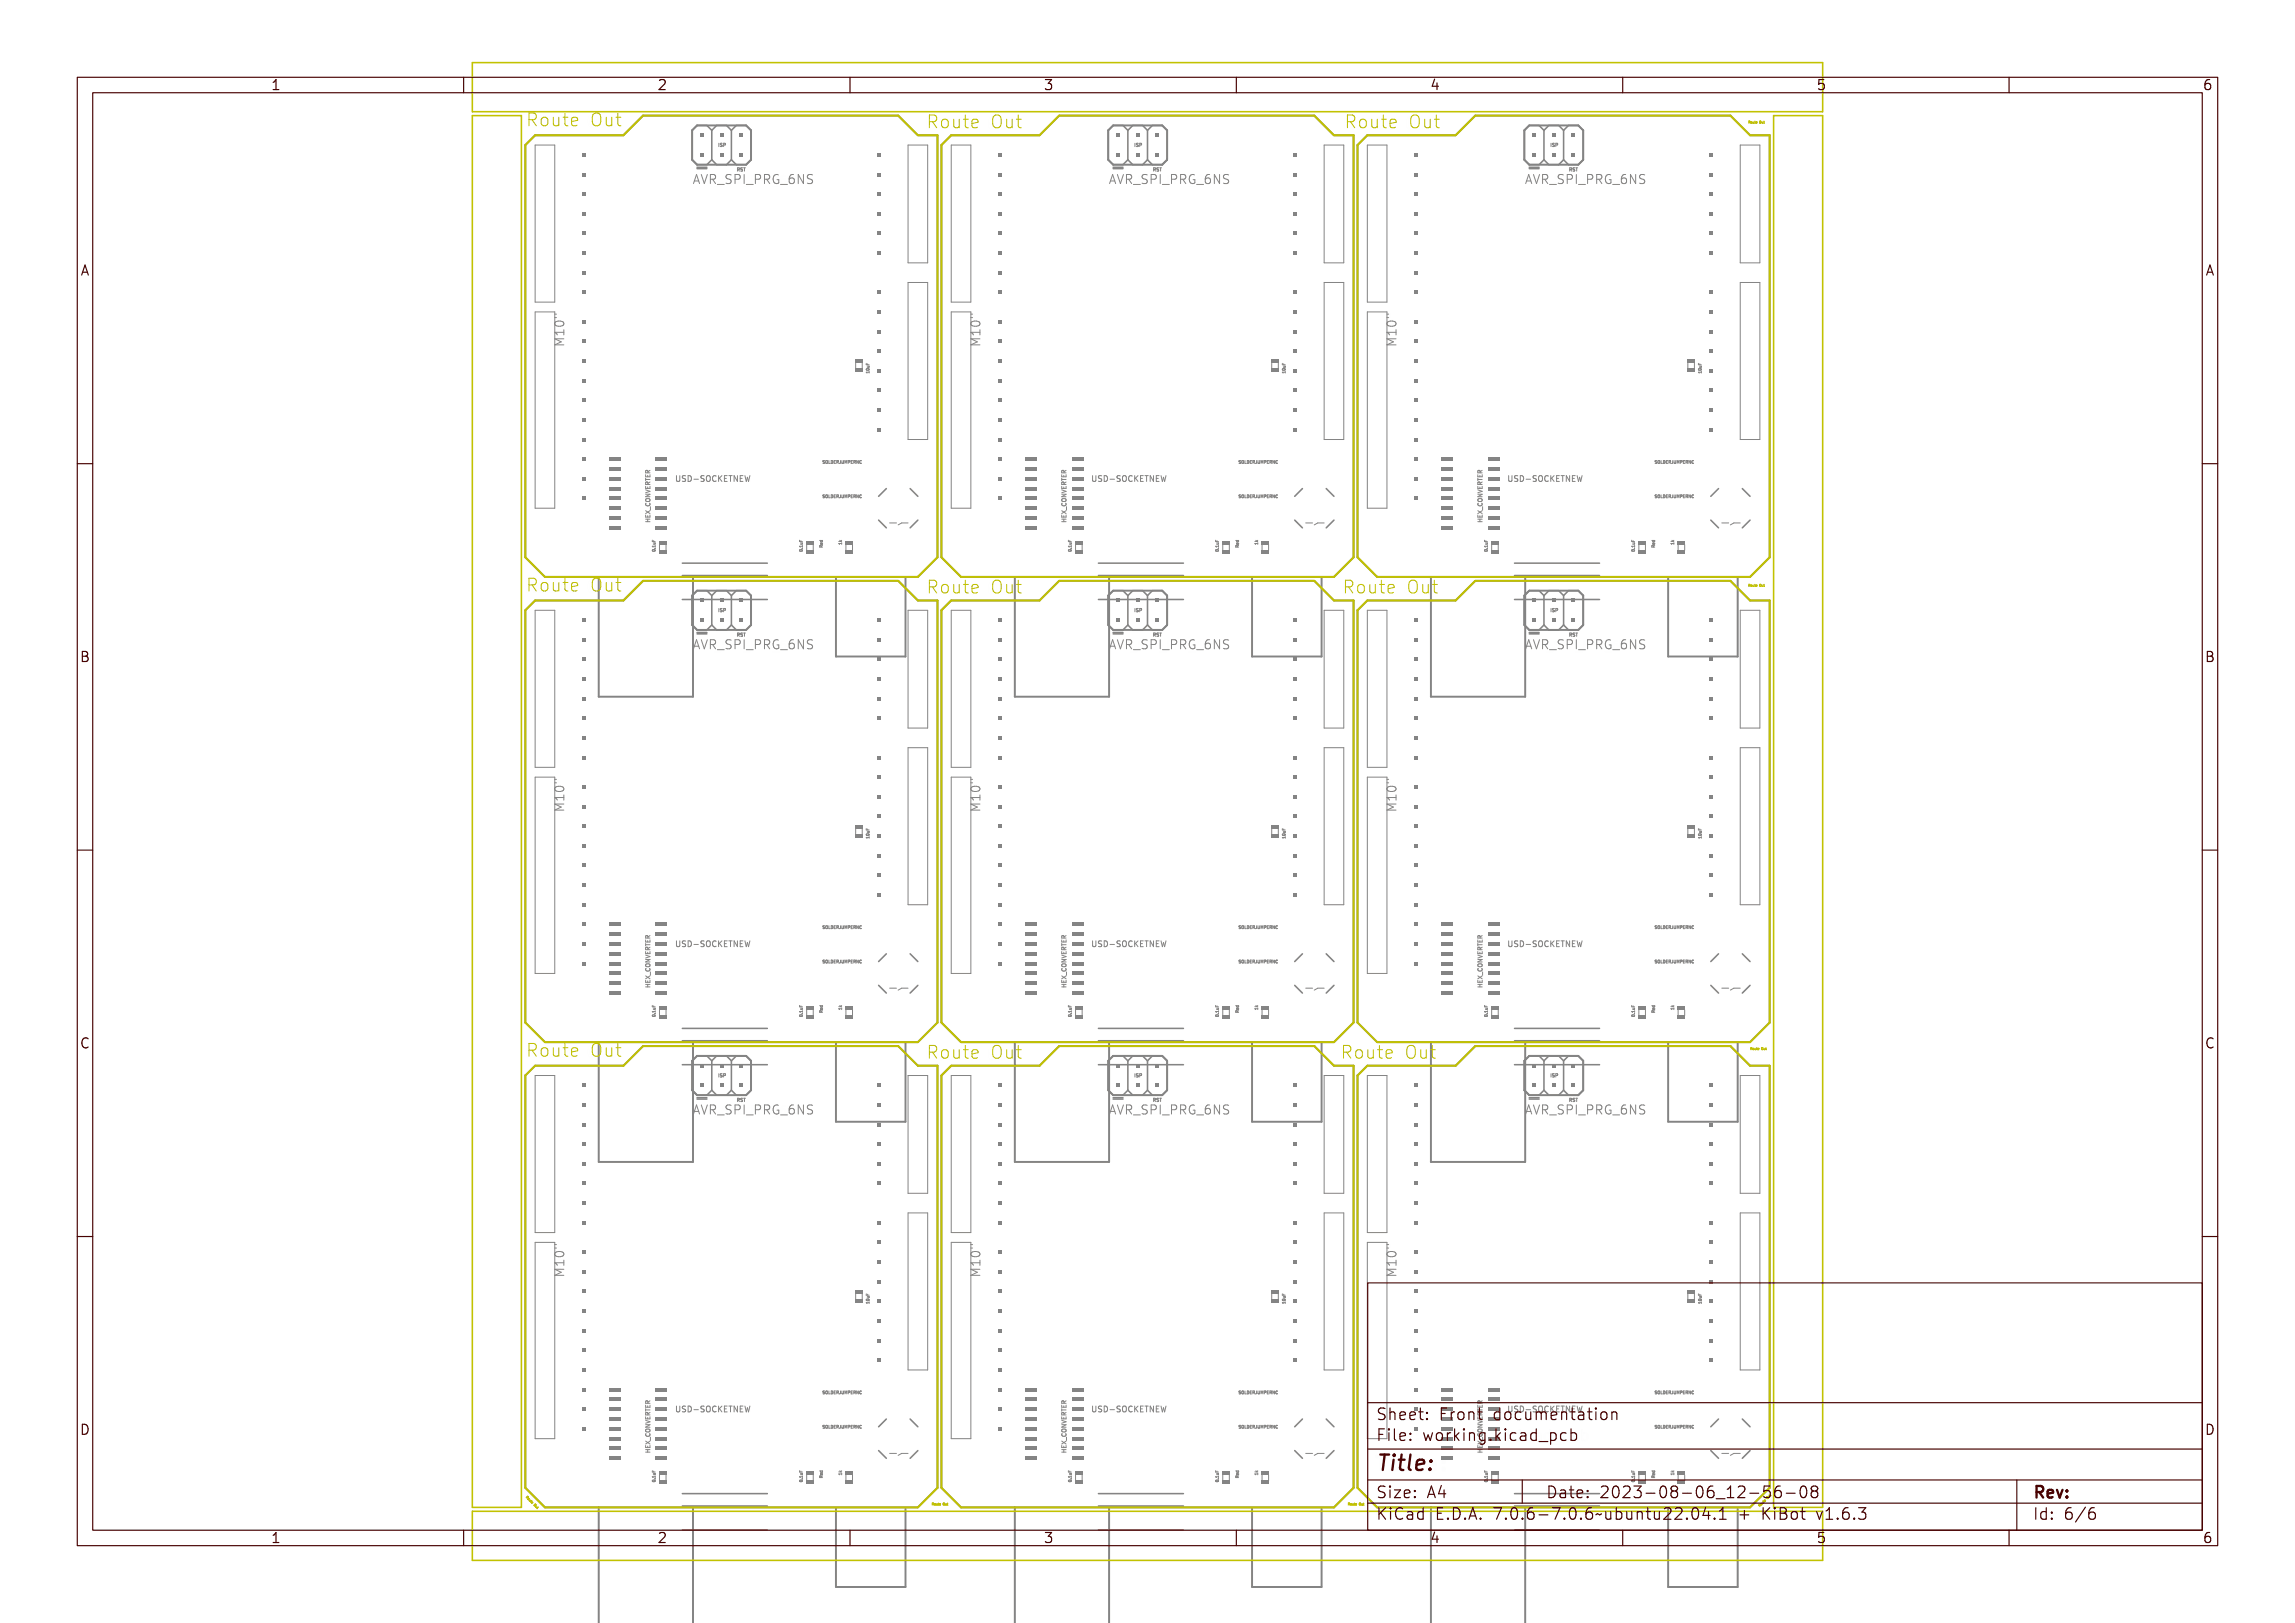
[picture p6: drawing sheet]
<svg xmlns="http://www.w3.org/2000/svg" width="297mm" height="210mm" viewBox="0 0 297 210" stroke-linecap="round" stroke-linejoin="round" font-family="sans-serif">
<defs><g id="words">
<text font-size="2.7" fill="#480000" x="178" y="190.3">Title:</text>
<g font-size="2.2" fill="#c2c200">
<text x="68" y="16.5">Route Out</text>
<text x="119.8" y="16.7">Route Out</text>
<text x="173.9" y="16.7">Route Out</text>
<text x="68" y="76.7">Route Out</text>
<text x="119.8" y="76.9">Route Out</text>
<text x="173.6" y="76.9">Route Out</text>
<text x="68" y="136.9">Route Out</text>
<text x="119.8" y="137.1">Route Out</text>
<text x="173.4" y="137.1">Route Out</text>
</g>
<g font-size="2" fill="#480000">
<text x="178" y="183.7">Sheet: Front documentation</text>
<text x="178" y="186.5">File: working.kicad_pcb</text>
<text x="178" y="193.9">Size: A4</text>
<text x="178" y="196.6">KiCad E.D.A. 7.0.6-7.0.6~ubuntu22.04.1 + KiBot v1.6.3</text>
<text x="200" y="193.9">Date: 2023-08-06_12-56-08</text>
<text x="263" y="196.6">Id: 6/6</text>
<text x="263" y="193.9">Rev:</text>
</g>
<g font-size="1.7" fill="#480000">
<text x="35" y="11.7">1</text>
<text x="85" y="11.7">2</text>
<text x="135" y="11.7">3</text>
<text x="185" y="11.7">4</text>
<text x="235" y="11.7">5</text>
<text x="285" y="11.7">6</text>
<text x="10.5" y="35.7">A</text>
<text x="285.5" y="35.7">A</text>
<text x="10.5" y="85.6">B</text>
<text x="285.5" y="85.6">B</text>
<text x="10.5" y="135.7">C</text>
<text x="285.5" y="135.7">C</text>
<text x="10.5" y="185.6">D</text>
<text x="285.5" y="185.6">D</text>
<text x="35" y="199.7">1</text>
<text x="85" y="199.7">2</text>
<text x="135" y="199.7">3</text>
<text x="185" y="199.7">4</text>
<text x="235" y="199.7">5</text>
<text x="285" y="199.7">6</text>
</g>
<g font-size="1.6" fill="#848484">
<text x="89.6" y="23.8">AVR_SPI_PRG_6NS</text>
<text x="143.4" y="23.8">AVR_SPI_PRG_6NS</text>
<text x="197.3" y="23.8">AVR_SPI_PRG_6NS</text>
<text x="126.9" y="44.1" transform="rotate(-90 126.9 44.1)">M10&quot;</text>
<text x="89.6" y="84">AVR_SPI_PRG_6NS</text>
<text x="143.4" y="84">AVR_SPI_PRG_6NS</text>
<text x="197.3" y="84">AVR_SPI_PRG_6NS</text>
<text x="126.9" y="104.3" transform="rotate(-90 126.9 104.3)">M10&quot;</text>
<text x="180.7" y="104.3" transform="rotate(-90 180.7 104.3)">M10&quot;</text>
<text x="89.6" y="144.2">AVR_SPI_PRG_6NS</text>
<text x="143.4" y="144.2">AVR_SPI_PRG_6NS</text>
<text x="197.3" y="144.2">AVR_SPI_PRG_6NS</text>
</g>
<g font-size="1" fill="#848484">
<text x="89.3" y="62.3">USD-SOCKETNEW</text>
<text x="143.2" y="62.3">USD-SOCKETNEW</text>
<text x="197" y="62.3">USD-SOCKETNEW</text>
<text x="89.3" y="122.5">USD-SOCKETNEW</text>
<text x="143.2" y="122.5">USD-SOCKETNEW</text>
<text x="197" y="122.5">USD-SOCKETNEW</text>
<text x="89.3" y="182.7">USD-SOCKETNEW</text>
<text x="143.2" y="182.7">USD-SOCKETNEW</text>
</g>
<text font-size="1" fill="#480000" x="197" y="182.7">USD-SOCKETNEW</text>
<g font-size=".6" fill="#848484">
<text x="92.9" y="19">ISP</text>
<text x="95.3" y="22.2">RST</text>
<text x="146.7" y="19">ISP</text>
<text x="149.1" y="22.2">RST</text>
<text x="200.6" y="19">ISP</text>
<text x="203" y="22.2">RST</text>
<text x="92.9" y="79.2">ISP</text>
<text x="95.3" y="82.4">RST</text>
<text x="146.7" y="79.2">ISP</text>
<text x="149.1" y="82.4">RST</text>
<text x="200.6" y="79.2">ISP</text>
<text x="203" y="82.4">RST</text>
<text x="92.9" y="139.4">ISP</text>
<text x="95.3" y="142.6">RST</text>
<text x="146.7" y="139.4">ISP</text>
<text x="149.1" y="142.6">RST</text>
<text x="200.6" y="139.4">ISP</text>
<text x="203" y="142.6">RST</text>
</g>
<g font-size=".5" fill="#848484">
<text x="220.2" y="48.4" transform="rotate(-90 220.2 48.4)">10uF</text>
<text x="106.4" y="60">SOLDERJUMPERNC</text>
<text x="160.3" y="60">SOLDERJUMPERNC</text>
<text x="214.1" y="60">SOLDERJUMPERNC</text>
<text x="106.4" y="64.4">SOLDERJUMPERNC</text>
<text x="160.3" y="64.4">SOLDERJUMPERNC</text>
<text x="214.1" y="64.4">SOLDERJUMPERNC</text>
<text x="84.8" y="71.3" transform="rotate(-90 84.8 71.3)">0.1uF</text>
<text x="103.9" y="71.3" transform="rotate(-90 103.9 71.3)">0.1uF</text>
<text x="106.5" y="70.7" transform="rotate(-90 106.5 70.7)">Red</text>
<text x="138.7" y="71.3" transform="rotate(-90 138.7 71.3)">0.1uF</text>
<text x="157.7" y="71.3" transform="rotate(-90 157.7 71.3)">0.1uF</text>
<text x="162.8" y="70.4" transform="rotate(-90 162.8 70.4)">1k</text>
<text x="192.5" y="71.3" transform="rotate(-90 192.5 71.3)">0.1uF</text>
<text x="216.6" y="70.4" transform="rotate(-90 216.6 70.4)">1k</text>
<text x="112.5" y="108.6" transform="rotate(-90 112.5 108.6)">10uF</text>
<text x="166.3" y="108.6" transform="rotate(-90 166.3 108.6)">10uF</text>
<text x="220.2" y="108.6" transform="rotate(-90 220.2 108.6)">10uF</text>
<text x="106.4" y="120.2">SOLDERJUMPERNC</text>
<text x="106.4" y="124.6">SOLDERJUMPERNC</text>
<text x="160.3" y="120.2">SOLDERJUMPERNC</text>
<text x="160.3" y="124.6">SOLDERJUMPERNC</text>
<text x="214.1" y="124.6">SOLDERJUMPERNC</text>
<text x="214.1" y="120.2">SOLDERJUMPERNC</text>
<text x="103.9" y="131.5" transform="rotate(-90 103.9 131.5)">0.1uF</text>
<text x="138.7" y="131.5" transform="rotate(-90 138.7 131.5)">0.1uF</text>
<text x="214.2" y="130.9" transform="rotate(-90 214.2 130.9)">Red</text>
<text x="166.3" y="168.8" transform="rotate(-90 166.3 168.8)">10uF</text>
<text x="220.2" y="168.8" transform="rotate(-90 220.2 168.8)">10uF</text>
<text x="106.4" y="180.4">SOLDERJUMPERNC</text>
<text x="106.4" y="184.8">SOLDERJUMPERNC</text>
<text x="160.3" y="184.8">SOLDERJUMPERNC</text>
<text x="160.3" y="180.4">SOLDERJUMPERNC</text>
<text x="214.1" y="180.4">SOLDERJUMPERNC</text>
<text x="214.1" y="184.8">SOLDERJUMPERNC</text>
<text x="103.9" y="191.7" transform="rotate(-90 103.9 191.7)">0.1uF</text>
<text x="138.7" y="191.7" transform="rotate(-90 138.7 191.7)">0.1uF</text>
<text x="192.5" y="191.7" transform="rotate(-90 192.5 191.7)">0.1uF</text>
<text x="211.6" y="191.7" transform="rotate(-90 211.6 191.7)">0.1uF</text>
<text x="216.6" y="190.8" transform="rotate(-90 216.6 190.8)">1k</text>
</g>
<g font-size=".4" fill="#c2c200">
<text x="226.2" y="16">Route Out</text>
<text x="226.2" y="75.9">Route Out</text>
<text x="226.5" y="135.9">Route Out</text>
<text x="120.6" y="194.8">Route Out</text>
<text x="174.4" y="194.8">Route Out</text>
</g>
</g></defs>
<g fill="none" stroke="#848484" stroke-width=".13">
<path d="M92.9 18.6h.3l-.1 .1v.3h.1h-.3h.1v-.3zM93.3 18.6h.2l-.2 .1a.15 .15 0 0 1 .2 .1 .15 .15 0 0 1 0 .2 .15 .15 0 0 1-.2-.1h.2l-.2-.1zM93.6 18.6h.1a.14 .14 0 0 1 .2 .2 .14 .14 0 0 1-.2 .1l-.1 .1zM93.7 18.7h.1v.1h-.1zM146.8 18.6h.2l-.1 .1v.3h.1h-.2h.1v-.3zM147.1 18.6h.3l-.2 .1a.15 .15 0 0 1 .2 .1 .15 .15 0 0 1-.1 .2 .15 .15 0 0 1-.2-.1h.2l-.2-.1zM147.5 18.6h.1a.14 .14 0 0 1 .1 .2 .14 .14 0 0 1-.2 .1v.1zM147.5 18.7h.2v.1h-.2zM200.6 18.6h.3l-.1 .1v.3h.1h-.3h.1v-.3zM201 18.6h.2l-.2 .1a.15 .15 0 0 1 .2 .1 .15 .15 0 0 1 0 .2 .15 .15 0 0 1-.2-.1h.2l-.2-.1zM201.3 18.6h.1a.14 .14 0 0 1 .2 .2 .14 .14 0 0 1-.2 .1l-.1 .1zM201.4 18.7h.1v.1h-.1z"/>
<path d="M90 22.7h.1l.4 1.1h-.2l-.1-.3h-.4v.3h-.2zM90 22.8l.2 .6h-.3zM90.6 22.7h.1l.3 1 .3-1h.1l-.3 1.1h-.2zM91.6 22.7a.57 .57 0 0 1 .6 .1l.1 .3-.3 .2 .4 .5h-.2l-.2-.4-.1-.1h-.2v.5h-.1zM91.7 22.8h.2a.2 .2 0 0 1 .2 .2 .2 .2 0 0 1-.2 .2h-.2zM92.4 24.1l1 .1zM93.6 22.7h.4h.1v.2a.25 .25 0 0 0-.3-.2 .25 .25 0 0 0-.1 .4 .39 .39 0 0 1 .5 .5 .39 .39 0 0 1-.7 .2v-.2a.27 .27 0 0 0 .3 .1 .27 .27 0 0 0 .1-.4 .37 .37 0 0 1-.4-.1 .37 .37 0 0 1 .1-.5zM94.4 22.7h.4a.37 .37 0 0 1 .4 .4 .37 .37 0 0 1-.6 .2v.5h-.2zM94.6 22.8h.2a.22 .22 0 0 1 .2 .2 .22 .22 0 0 1-.2 .2h-.2zM95.3 21.8h.1a.12 .12 0 0 1 .2 .1 .12 .12 0 0 1-.1 .1l.1 .2-.2-.2-.1 .2zM95.4 22.7h.6v.1h-.2v.9h.2v.1h-.6v-.1h.2v-.9h-.2zM95.4 21.8h.1v.2h-.1z"/>
<path d="M95.7 21.8h.2l-.2 .1a.15 .15 0 0 1 .2 .1 .15 .15 0 0 1 0 .2 .15 .15 0 0 1-.2-.1h.2l-.2-.2zM96 21.8h.3h-.1v.4l-.1-.4zM96.2 24.1l.9 .1zM97.3 22.7h.3a.37 .37 0 0 1 .4 .4 .37 .37 0 0 1-.6 .2v.5h-.1zM97.4 22.8h.2a.22 .22 0 0 1 .2 .2 .22 .22 0 0 1-.2 .2h-.2zM98.2 22.7a.57 .57 0 0 1 .7 .1v.3l-.3 .2 .4 .5h-.2l-.2-.4-.1-.1h-.2v.5h-.1zM98.3 22.8h.2a.2 .2 0 0 1 .2 .2 .2 .2 0 0 1-.2 .2h-.2zM99.2 22.8l.4-.2 .2 .1v.2l-.2-.1a.45 .45 0 0 0-.4 .4 .45 .45 0 0 0 .5 .5v-.4h-.2v-.1h.4v.5a.51 .51 0 0 1-.7 0 .51 .51 0 0 1-.1-.6zM99.9 24.1l1 .1zM101.1 22.8l.3-.2 .3 .1v.1a.34 .34 0 0 0-.4 0 .34 .34 0 0 0-.2 .4 .37 .37 0 0 1 .6 .1 .37 .37 0 0 1-.1 .5 .37 .37 0 0 1-.6-.2v-.5zM101.2 23.2a.23 .23 0 0 1 .4 .2 .23 .23 0 0 1-.4 .2zM101.9 22.7h.2l.4 .9v-.9h.2v1.1h-.2l-.4-.9v.9h-.2z"/>
<path d="M103 22.7h.4h.2v.2a.25 .25 0 0 0-.4-.2 .25 .25 0 0 0-.1 .4 .39 .39 0 0 1 .5 .5 .39 .39 0 0 1-.6 .2l-.1-.2a.27 .27 0 0 0 .4 .1 .27 .27 0 0 0 .1-.4 .37 .37 0 0 1-.4-.1 .37 .37 0 0 1 0-.5zM105.2 22.6h-.5l-.2 .1v.3l.5 .3 .2 .2-.3 .3-.4-.1M143.8 22.7h.2l.3 1.1h-.1l-.1-.3h-.4l-.1 .3h-.2zM143.9 22.8l.2 .6h-.4zM144.4 22.7h.2l.2 1 .3-1h.2l-.4 1.1h-.2zM145.4 22.7a.57 .57 0 0 1 .7 .1v.3l-.2 .2 .4 .5h-.2l-.2-.4-.2-.1h-.1v.5h-.2zM145.6 22.8h.1a.2 .2 0 0 1 .3 .2 .2 .2 0 0 1-.3 .2h-.1zM146.3 24.1l.9 .1zM147.4 22.7h.4h.2v.2a.25 .25 0 0 0-.4-.2 .25 .25 0 0 0-.1 .4 .39 .39 0 0 1 .5 .5 .39 .39 0 0 1-.6 .2l-.1-.2a.27 .27 0 0 0 .4 .1 .27 .27 0 0 0 .1-.4 .37 .37 0 0 1-.4-.1 .37 .37 0 0 1 0-.5zM148.3 22.7h.3a.37 .37 0 0 1 .4 .4 .37 .37 0 0 1-.6 .2v.5h-.1zM148.4 22.8h.2a.22 .22 0 0 1 .2 .2 .22 .22 0 0 1-.2 .2h-.2zM149.2 21.8h.1a.12 .12 0 0 1 .1 .1 .12 .12 0 0 1 0 .1l.1 .2-.2-.2-.1 .2z"/>
<path d="M149.2 22.7h.7v.1h-.3v.9h.3v.1h-.7v-.1h.3v-.9h-.3zM149.2 21.8h.2v.2h-.2zM149.6 21.8h.2l-.2 .1a.15 .15 0 0 1 .2 .1 .15 .15 0 0 1-.1 .2 .15 .15 0 0 1-.2-.1h.2l-.2-.2zM149.8 21.8h.4h-.2v.4v-.4zM150 24.1l1 .1zM151.1 22.7h.4a.37 .37 0 0 1 .3 .4 .37 .37 0 0 1-.5 .2v.5h-.2zM151.3 22.8h.2a.22 .22 0 0 1 .2 .2 .22 .22 0 0 1-.2 .2h-.2zM152 22.7a.57 .57 0 0 1 .7 .1v.3l-.2 .2 .4 .5h-.2l-.2-.4-.2-.1h-.1v.5h-.2zM152.2 22.8h.1a.2 .2 0 0 1 .3 .2 .2 .2 0 0 1-.3 .2h-.1zM153.1 22.8l.4-.2 .2 .1v.2l-.2-.1a.45 .45 0 0 0-.4 .4 .45 .45 0 0 0 .4 .5l.1-.4h-.2v-.1h.3v.5a.51 .51 0 0 1-.6 0 .51 .51 0 0 1-.2-.6zM153.8 24.1l.9 .1zM155 22.8l.3-.2 .2 .1v.1a.34 .34 0 0 0-.4 0 .34 .34 0 0 0-.1 .4 .37 .37 0 0 1 .6 .1 .37 .37 0 0 1-.2 .5 .37 .37 0 0 1-.5-.2v-.5z"/>
<path d="M155.1 23.2a.23 .23 0 0 1 .3 .2 .23 .23 0 0 1-.3 .2zM155.8 22.7h.2l.4 .9v-.9h.1v1.1h-.2l-.4-.9v.9h-.1zM156.8 22.7h.5h.1v.2a.25 .25 0 0 0-.3-.2 .25 .25 0 0 0-.1 .4 .39 .39 0 0 1 .5 .5 .39 .39 0 0 1-.7 .2l-.1-.2a.27 .27 0 0 0 .4 .1 .27 .27 0 0 0 .1-.4 .37 .37 0 0 1-.4-.1 .37 .37 0 0 1 0-.5zM159 22.6h-.4l-.2 .1v.3l.5 .3 .1 .2-.2 .3-.5-.1M197.6 22.7h.2l.4 1.1h-.2l-.1-.3h-.4v.3h-.2zM197.7 22.8l.2 .6h-.3zM198.3 22.7h.1l.3 1 .3-1h.1l-.3 1.1h-.2zM199.3 22.7a.57 .57 0 0 1 .6 .1l.1 .3-.3 .2 .4 .5h-.2l-.2-.4-.1-.1h-.2v.5h-.1zM199.4 22.8h.2a.2 .2 0 0 1 .2 .2 .2 .2 0 0 1-.2 .2h-.2zM200.1 24.1l.9 .1zM201.3 22.7h.4h.1v.2a.25 .25 0 0 0-.3-.2 .25 .25 0 0 0-.1 .4 .39 .39 0 0 1 .5 .5 .39 .39 0 0 1-.7 .2v-.2a.27 .27 0 0 0 .3 .1 .27 .27 0 0 0 .1-.4 .37 .37 0 0 1-.4-.1 .37 .37 0 0 1 .1-.5zM202.1 22.7h.4a.37 .37 0 0 1 .4 .4 .37 .37 0 0 1-.6 .2v.5h-.2z"/>
<path d="M202.3 22.8h.2a.22 .22 0 0 1 .2 .2 .22 .22 0 0 1-.2 .2h-.2zM203 21.8h.1a.12 .12 0 0 1 .2 .1 .12 .12 0 0 1-.1 .1l.1 .2-.2-.2-.1 .2zM203.1 22.7h.6v.1h-.2v.9h.2v.1h-.6v-.1h.2v-.9h-.2zM203.1 21.8h.1v.2h-.1zM203.4 21.8h.2l-.2 .1a.15 .15 0 0 1 .2 .1 .15 .15 0 0 1 0 .2 .15 .15 0 0 1-.2-.1h.2l-.2-.2zM203.7 21.8h.3h-.1v.4l-.1-.4zM203.9 24.1l.9 .1zM205 22.7h.3a.37 .37 0 0 1 .4 .4 .37 .37 0 0 1-.6 .2v.5h-.1zM205.1 22.8h.2a.22 .22 0 0 1 .2 .2 .22 .22 0 0 1-.2 .2h-.2zM205.9 22.7a.57 .57 0 0 1 .6 .1l.1 .3-.3 .2 .4 .5h-.2l-.2-.4-.1-.1h-.2v.5h-.1zM206 22.8h.2a.2 .2 0 0 1 .2 .2 .2 .2 0 0 1-.2 .2h-.2zM206.9 22.8l.4-.2 .2 .1v.2l-.2-.1a.45 .45 0 0 0-.4 .4 .45 .45 0 0 0 .5 .5v-.4h-.2v-.1h.4v.5a.51 .51 0 0 1-.7 0 .51 .51 0 0 1-.1-.6z"/>
<path d="M207.6 24.1l1 .1zM208.8 22.8l.3-.2 .3 .1v.1a.34 .34 0 0 0-.4 0 .34 .34 0 0 0-.2 .4 .37 .37 0 0 1 .6 .1 .37 .37 0 0 1-.1 .5 .37 .37 0 0 1-.6-.2v-.5zM208.9 23.2a.23 .23 0 0 1 .4 .2 .23 .23 0 0 1-.4 .2zM209.6 22.7h.2l.4 .9v-.9h.2v1.1h-.2l-.4-.9v.9h-.2zM210.7 22.7h.4h.2v.2a.25 .25 0 0 0-.4-.2 .25 .25 0 0 0-.1 .4 .39 .39 0 0 1 .5 .5 .39 .39 0 0 1-.6 .2l-.1-.2a.27 .27 0 0 0 .4 .1 .27 .27 0 0 0 .1-.4 .37 .37 0 0 1-.5-.1 .37 .37 0 0 1 .1-.5zM212.8 22.6h-.4l-.2 .1v.3l.5 .3 .1 .2-.2 .3-.4-.1M71.8 41.1h.2M71.8 40.6h.2M71.8 41.7a.78 .78 0 0 1 1.2 .1v.1a.74 .74 0 0 1-1.2 0zM71.9 43.3h1.1v.1h-1l.6 .2v.1l-.6 .2h1v.2h-1.1v-.2l.6-.2-.6-.2zM71.9 42.6h1v-.2h.1v.6h-.1v-.3h-.9l.1 .3h-.2zM71.9 40.6h.4v.2h-.4z"/>
<path d="M71.9 40.9h.4v.1h-.4zM72 41.5a.72 .72 0 0 1 1 .3 .66 .66 0 0 1-.6 .3 .66 .66 0 0 1-.6-.3zM72 41.7l.4-.1a.37 .37 0 0 1 .5 .2 .62 .62 0 0 1-.9 0zM73 43.8h-1.2l.8 .4-.8 .4h1.2M73 43h-1.2l.3 .3M73 42.7v.6M106.5 59.6h.2l-.2 .1a.14 .14 0 0 1 .2 .2 .16 .16 0 0 1-.3 .1l.2-.1-.1-.1zM106.8 59.7v-.1a.17 .17 0 0 1 .2 .2 .17 .17 0 0 1-.2 .1zM106.8 59.7h.1v.2zM107.1 59.6v.3l.2 .1h-.2zM107.3 59.6a.19 .19 0 0 1 .3 .2 .19 .19 0 0 1-.3 .2zM107.4 59.7a.14 .14 0 0 1 .1 .1 .14 .14 0 0 1-.1 .1z"/>
<path d="M107.7 59.6h.2l-.2 .1v.1h.2h-.2v.1l.2 .1h-.2zM107.9 59.6h.2v.2l.1 .2-.2-.2-.1 .2zM108 59.7l.1 .1h-.1zM108.3 59.6h.1v.4h-.2l.2-.1v-.2zM108.5 59.6l.1 .3h.1v-.3l.1 .2a.12 .12 0 0 1-.1 .2 .14 .14 0 0 1-.2-.2zM108.8 59.6l.2 .2 .1-.2v.4l-.1-.3v.1l-.1-.1-.1 .3zM109.2 59.6h.1a.12 .12 0 0 1 .1 .2 .12 .12 0 0 1-.2 0v.2zM109.2 59.7h.1v.1h-.1zM109.5 59.6h.2l-.2 .1v.1h.2h-.2v.1l.2 .1h-.2zM109.7 59.6h.2v.2l.1 .2-.2-.2-.1 .2zM109.8 59.7l.1 .1h-.1zM110 59.6l.2 .3 .1-.3v.4l-.2-.3-.1 .3z"/>
<path d="M110.4 59.7h.2a.13 .13 0 0 0-.2 .1 .13 .13 0 0 0 .2 .1v.1a.18 .18 0 0 1-.3-.1 .18 .18 0 0 1 .1-.2zM111.1 59.6v.4l-.2-.4v.4M111.5 59.6a.18 .18 0 0 0-.3 .2 .17 .17 0 0 0 .3 .1M112.1 47v.2h.4M112.1 47.8v-.1a.18 .18 0 0 1 .2 0 .18 .18 0 0 1 .2 .2h-.1a.18 .18 0 0 1-.2 0 .18 .18 0 0 1-.1-.1zM112.1 48.2h.3l.1-.1v.2l-.3-.1-.1 .1zM112.1 47.2l.1 .2h.1v-.2v.2h.2h-.4zM112.1 47.9a.18 .18 0 0 1 .3-.1 .18 .18 0 0 1 .1 .2h-.3zM112.2 47.9h.3l-.3 .1zM112.2 47.5h.3v.2h-.3l.3-.1zM112.2 47.4h.3M112.3 47.1v.1"/>
<path d="M112.4 47.4l.1 .1h-.3M112.5 48.2h-.4l.1 .1M112.5 48.1v.2M125.7 43.3h1.2v.1h-1l.6 .2v.1l-.6 .2h1v.2h-1.2v-.2l.6-.2-.6-.2zM125.7 42.6h1v-.2h.2v.6h-.2v-.3h-.8v.3h-.1zM125.7 40.6h.4v.2h-.4zM125.7 40.9h.4v.1h-.4zM125.9 41.5a.72 .72 0 0 1 1 .3 .66 .66 0 0 1-.6 .3 .66 .66 0 0 1-.6-.3zM125.9 41.7l.4-.1a.37 .37 0 0 1 .5 .2 .62 .62 0 0 1-1 0zM126.5 44.2l-.9 .4h1.2M160.3 59.6h.2l-.2 .1a.14 .14 0 0 1 .2 .2 .14 .14 0 0 1-.2 .1l.2-.1-.2-.1zM160.6 59.7v-.1a.17 .17 0 0 1 .2 .2 .17 .17 0 0 1-.2 .1z"/>
<path d="M160.7 59.7h.1l-.1 .2zM160.9 59.6l.1 .3 .1 .1h-.2zM161.2 59.6a.19 .19 0 0 1 .2 .2 .19 .19 0 0 1-.2 .2zM161.2 59.7a.14 .14 0 0 1 .2 .1 .14 .14 0 0 1-.2 .1zM161.5 59.6h.2l-.1 .1v.1h.1h-.1v.1l.1 .1h-.2zM161.8 59.6l.2 .1-.1 .1 .2 .2-.2-.2-.1 .2zM161.8 59.7l.1 .1h-.1zM162.1 59.6h.2l-.1 .4h-.1l.1-.1v-.2zM162.4 59.6l.1 .3h.1v-.3v.2a.12 .12 0 0 1-.1 .2 .12 .12 0 0 1-.1-.2zM162.7 59.6l.1 .2 .1-.2v.4v-.3l-.1 .1-.1-.1v.3zM163 59.6h.1a.12 .12 0 0 1 .1 .2 .12 .12 0 0 1-.1 0l-.1 .2zM163.1 59.7h.1v.1h-.1z"/>
<path d="M163.3 59.6h.2l-.1 .1v.1h.1h-.1v.1l.1 .1h-.2zM163.6 59.6l.2 .1-.1 .1 .2 .2-.2-.2-.1 .2zM163.6 59.7l.2 .1h-.2zM163.9 59.6l.2 .3v-.3v.4l-.2-.3v.3zM164.2 59.7h.2a.13 .13 0 0 0-.2 .1 .13 .13 0 0 0 .2 .1v.1a.18 .18 0 0 1-.2-.1 .18 .18 0 0 1 0-.2zM164.9 59.6v.4l-.2-.4v.4M165.3 59.6a.17 .17 0 0 0-.2 .2 .17 .17 0 0 0 .2 .1M166 47v.2h.3M166 47.8v-.1a.18 .18 0 0 1 .2 0 .18 .18 0 0 1 .1 .2 .18 .18 0 0 1-.2 0 .18 .18 0 0 1-.1-.1zM166 48.2h.3v-.1v.2l-.3-.1v.1zM166 47.2v.2h.1l.1-.2v.2h.1h-.3zM166 47.9a.18 .18 0 0 1 .2-.1 .18 .18 0 0 1 .1 .2h-.3z"/>
<path d="M166 47.9h.3l-.2 .1zM166.1 47.5h.2v.2h-.2l.2-.1zM166.1 47.4h.2M166.1 47.1v.1M166.3 47.4v.1h-.2M166.3 48.1v.2M166.3 48.2h-.3l.1 .1M179.5 41.1h.2M179.5 40.6h.2M179.6 43.3h1.1v.1h-1l.6 .2v.1l-.6 .2h1v.2h-1.1v-.2l.6-.2-.6-.2zM179.6 42.6h1v-.2h.1v.6h-.1v-.3h-.9l.1 .3h-.2zM179.6 40.6h.4v.2h-.4z"/>
<path d="M179.6 40.9h.4v.1h-.4zM179.6 41.7a.64 .64 0 0 1 1.1 .2 .74 .74 0 0 1-1.2 0zM179.7 41.5a.72 .72 0 0 1 1 .3 .66 .66 0 0 1-.6 .3 .66 .66 0 0 1-.6-.3zM179.7 41.7l.4-.1a.37 .37 0 0 1 .5 .2 .62 .62 0 0 1-.9 0zM180.7 43.8h-1.2l.8 .4-.8 .4h1.2M180.7 42.7v.6M180.7 43h-1.2l.3 .3M214.2 59.6h.1l-.1 .1a.14 .14 0 0 1 .2 .2 .16 .16 0 0 1-.3 .1l.2-.1-.1-.1zM214.5 59.7v-.1a.17 .17 0 0 1 .2 .2 .17 .17 0 0 1-.2 .1zM214.5 59.7h.1l-.1 .2zM214.8 59.6v.3l.2 .1h-.2zM215 59.6a.19 .19 0 0 1 .3 .2 .19 .19 0 0 1-.3 .2z"/>
<path d="M215.1 59.7a.14 .14 0 0 1 .1 .1 .14 .14 0 0 1-.1 .1zM215.4 59.6h.2l-.2 .1v.1h.2h-.2v.1l.2 .1h-.2zM215.6 59.6h.2v.2l.1 .2-.2-.2-.1 .2zM215.7 59.7l.1 .1h-.1zM216 59.6h.1v.4h-.2l.2-.1v-.2zM216.2 59.6l.1 .3h.1v-.3l.1 .2a.12 .12 0 0 1-.1 .2 .14 .14 0 0 1-.2-.2zM216.5 59.6l.2 .2 .1-.2v.4l-.1-.3v.1l-.1-.1-.1 .3zM216.9 59.6h.1a.12 .12 0 0 1 .1 .2 .12 .12 0 0 1-.2 0v.2zM216.9 59.7h.1v.1h-.1zM217.2 59.6h.2l-.2 .1v.1h.2h-.2v.1l.2 .1h-.2zM217.4 59.6l.3 .1-.1 .1 .1 .2-.2-.2-.1 .2zM217.5 59.7l.1 .1h-.1z"/>
<path d="M217.7 59.6l.2 .3 .1-.3v.4l-.2-.3-.1 .3zM218.1 59.7h.2a.13 .13 0 0 0-.2 .1 .13 .13 0 0 0 .2 .1v.1a.18 .18 0 0 1-.3-.1 .18 .18 0 0 1 .1-.2zM218.8 59.6v.4l-.2-.4v.4M219.2 59.6a.18 .18 0 0 0-.3 .2 .17 .17 0 0 0 .3 .1M219.8 48.2h.3l.1-.1v.2l-.3-.1-.1 .1zM219.8 47.2l.1 .2h.1v-.2v.2h.2h-.4zM219.8 47.9a.18 .18 0 0 1 .3-.1 .18 .18 0 0 1 .1 .2h-.3zM219.9 47.9h.3l-.3 .1zM219.9 47.5h.3v.2h-.3l.3-.1zM83.6 67.5h.5M83.6 67.2h.5M83.6 61.4v.3h.5v-.3"/>
<path d="M83.6 62.9v.3h.5v-.3M83.6 66.6v.3h.5v-.3M83.6 61.9v.3M83.6 66.1l.5 .4M83.6 64h.5l-.5 .3h.5M83.6 63.4l.5 .2-.5 .2M83.6 62h.5M83.6 64.6l.4-.1 .1 .3-.2 .1h-.3zM83.6 67.3h.5h-.2v.2h.2v.1h-.5v-.1h.2v-.2h-.2zM83.6 66.8v.3h.2v-.3l.1 .3h.2v-.3v.3h-.5zM83.6 66.3l.2 .2 .3-.2-.2 .2 .2 .3-.3-.2-.2 .1 .2-.2zM83.6 64.5h.5v.1l-.4 .2h.4v.1h-.5v-.1l.4-.2h-.4z"/>
<path d="M83.6 64.1l.5 .1v.1l-.5 .2v-.1l.5-.1-.5-.2zM83.6 63.6v.3h.2v-.2l.1 .2h.2v-.3v.4h-.5zM83.6 62.7v.2h.5h-.5v.2zM83.6 62.3v.2h.2v-.2l.1 .2h.2v-.2v.3h-.5zM83.6 65.1a.25 .25 0 0 0 .2 .4 .25 .25 0 0 0 .3-.4M83.6 65.5h.1a.19 .19 0 0 0 .2 .2 .19 .19 0 0 0 .1-.2h.1a.27 .27 0 0 1-.2 .3 .27 .27 0 0 1-.3-.3zM83.6 63.2h.2l.1 .1 .2-.2-.2 .3 .2 .1h-.5zM83.6 61.9l.2-.1 .1 .1 .2-.1-.2 .2 .2 .2h-.5zM83.6 65h.4l.1 .1a.27 .27 0 0 1-.2 .3 .27 .27 0 0 1-.3-.3zM83.7 65.1a.24 .24 0 0 1 .2-.1 .24 .24 0 0 1 .2 .2 .24 .24 0 0 1-.3 .1 .24 .24 0 0 1-.1-.2zM83.7 63.3h.1v.2h-.2zM83.7 61.9h.1v.2h-.2z"/>
<path d="M83.8 61.5v.2M83.8 63v.2M83.8 66.7v.2M83.8 67.2v.3M83.8 61.2v-.3h-.2v.3h.5M83.8 62.7v-.3h-.2v.3h.5M84.1 66.1l-.5 .4M84.1 62.4l-.3 .2M84.1 60.9l-.3 .1M84.2 65.6v.4M84.3 65.9v.4zM84.4 70.5h.4v.2v-.1h-.3v.1z"/>
<path d="M84.4 69.9l.1 .1h.1v-.1v.1l.2 .1h-.4zM84.4 71.1a.18 .18 0 0 1 .3-.1 .18 .18 0 0 1 .1 .3h-.3zM84.5 71.1l.3 .1h-.2zM84.5 70.2h.3v.1l-.3 .1 .3-.1zM84.7 70.8l.1 .1zM87.5 61.5v.7l.2 .1 .3-.1v-.7M88.7 61.6l-.3-.1-.1 .2 .1 .2 .3 .1v.2l-.4 .1M89.2 61.5h-.1v.8h.1M89.4 61.6h.1v.5a.13 .13 0 0 0 .1 .2 .14 .14 0 0 0 .2-.2v-.5h.1v.4a.24 .24 0 0 1-.3 .3 .24 .24 0 0 1-.2-.3zM90.1 61.6h.2h.1v.1a.15 .15 0 0 0-.3 0 .15 .15 0 0 0 .2 .2 .23 .23 0 0 1 .1 .4 .23 .23 0 0 1-.4-.1 .17 .17 0 0 0 .3 .1 .17 .17 0 0 0 0-.3 .23 .23 0 0 1-.2-.1 .23 .23 0 0 1 0-.3zM90.6 61.6a.38 .38 0 0 1 .5 .4 .38 .38 0 0 1-.5 .3zM90.7 61.7a.28 .28 0 0 1 .3 .3 .28 .28 0 0 1-.3 .2z"/>
<path d="M91.3 62h.3v.1h-.3zM91.9 61.6h.2h.2l-.1 .1a.15 .15 0 0 0-.3 0 .15 .15 0 0 0 .2 .2 .23 .23 0 0 1 .1 .4 .23 .23 0 0 1-.4-.1 .17 .17 0 0 0 .3 .1 .17 .17 0 0 0 0-.3 .23 .23 0 0 1-.2-.1 .23 .23 0 0 1 0-.3zM92.5 61.7l.1-.1a.36 .36 0 0 1 .3 .4 .36 .36 0 0 1-.3 .3l-.2-.2zM92.6 61.7a.3 .3 0 0 1 .2 .3 .3 .3 0 0 1-.2 .2l-.1-.2zM92.9 78.8h.3h-.1v.4h.1h-.3h.1v-.4zM93.1 61.7l.3-.1h.1v.1a.26 .26 0 0 0-.4 .3 .26 .26 0 0 0 .4 .2v.1a.34 .34 0 0 1-.4-.1 .34 .34 0 0 1 0-.4zM93.3 78.8h.2l-.2 .1a.15 .15 0 0 1 .2 .1 .15 .15 0 0 1 0 .2 .15 .15 0 0 1-.2-.1h.2l-.2-.1zM93.6 78.8h.1a.14 .14 0 0 1 .2 .2 .14 .14 0 0 1-.2 .1l-.1 .1zM93.6 61.6h.1v.3l.3-.3h.2l-.3 .3 .3 .4h-.1l-.3-.3-.1 .3h-.1zM93.7 78.8l.1 .1v.1h-.1zM94.3 61.6h.4v.1h-.3v.2h.3v.1h-.3v.2h.3v.1h-.4zM94.8 61.6h.6v.1h-.3v.6h-.1v-.6h-.2z"/>
<path d="M95.4 61.6h.2l.2 .6v-.6h.1v.7h-.1l-.3-.6v.6h-.1zM96.1 61.6h.4v.1h-.3v.2h.3v.1h-.3v.2h.3v.1h-.4zM96.6 61.6h.1l.1 .6v-.4h.1l.1 .4 .1-.6h.1l-.1 .7h-.1l-.1-.4-.1 .4h-.1zM103.5 70.5h.3h.1v.2l-.1-.1h-.3v.1zM103.5 69.9v.1h.1l.1-.1v.1l.2 .1h-.4zM103.5 71.1a.18 .18 0 0 1 .2-.1 .18 .18 0 0 1 .1 .3h-.3zM103.5 71.1l.3 .1h-.2zM103.6 70.2h.3v.1l-.3 .1 .2-.1zM103.8 70.8l.1 .1zM106.1 69.9h.3a.12 .12 0 0 1-.1 .2 .12 .12 0 0 1-.1-.2zM106.1 70.5h.2l.2-.1-.2 .2 .2 .1h-.4zM106.2 70.5h.1v.1h-.2z"/>
<path d="M106.2 70.2h.1v.1h.1v-.1h.1a.14 .14 0 0 1-.2 .2 .14 .14 0 0 1-.1-.2zM106.2 70.2l.1 .1zM106.5 64.1h.2l-.2 .1a.14 .14 0 0 1 .2 .1 .16 .16 0 0 1-.3 .1l.2-.1-.1-.1zM106.8 64.1a.17 .17 0 0 1 .2 .1 .17 .17 0 0 1-.2 .2zM106.8 64.1l.1 .1v.2zM107.1 64.1v.3h.2h-.2zM107.3 64.1a.19 .19 0 0 1 .3 .1 .19 .19 0 0 1-.3 .2zM107.4 64.1a.14 .14 0 0 1 .1 .1 .14 .14 0 0 1-.1 .2zM107.7 64.1h.2h-.2v.1h.2h-.2v.2h.2h-.2zM107.9 64.1h.2v.2l.1 .1-.2-.1-.1 .1zM108 64.1l.1 .1h-.1zM108.3 64.1h.1v.3h-.2l.2-.1v-.2z"/>
<path d="M108.5 70.1h.4M108.5 64.1l.1 .3h.1v-.3l.1 .2a.12 .12 0 0 1-.1 .1 .12 .12 0 0 1-.2-.1zM108.6 70.2h.3v.2l-.3-.1v.1zM108.7 69.8l.1 .2 .1-.2-.1 .2 .1 .1h-.3l.2-.1zM108.7 69.9l.1 .2M108.8 64.1l.2 .1 .1-.1v.3l-.1-.3v.2l-.1-.2-.1 .3zM108.9 70.2v.2M108.9 70.3h-.4l.2 .1M108.9 69.9l-.1 .1M109.2 64.1h.1a.12 .12 0 0 1 .1 .1 .12 .12 0 0 1-.2 .1v.1zM109.2 64.1h.1v.1h-.1zM109.5 64.1h.2h-.2v.1h.2h-.2v.2h.2h-.2z"/>
<path d="M109.7 64.1h.2v.2l.1 .1-.2-.1-.1 .1zM109.8 64.1l.1 .1h-.1zM110 64.1l.2 .3 .1-.3v.3l-.2-.3-.1 .3zM110.4 64.1h.2a.13 .13 0 0 0-.2 .1 .14 .14 0 0 0 .2 .2 .18 .18 0 0 1-.3-.1 .18 .18 0 0 1 .1-.2zM111.1 64v.4l-.2-.4v.4M111.5 64.1a.17 .17 0 0 0-.3 .1 .18 .18 0 0 0 .3 .2M137.4 67.5h.6M137.4 67.2h.6M137.4 66.6v.3h.6v-.3M137.4 64h.6l-.6 .3h.6M137.4 62.9v.3h.6v-.3M137.4 62h.6"/>
<path d="M137.4 61.4v.3h.6v-.3M137.4 61.9v.3M137.4 66.1l.6 .4M137.4 63.4l.6 .2-.6 .2M137.4 64.6l.5-.1 .1 .3-.2 .1h-.3zM137.4 67.3h.6h-.3v.2h.3v.1h-.6v-.1h.3v-.2h-.3zM137.4 66.8l.1 .3h.2v-.3v.3h.2l.1-.3v.3h-.6zM137.4 66.3l.3 .2 .3-.2-.2 .2 .2 .3-.3-.2-.3 .1 .2-.2zM137.4 64.5h.6v.1l-.5 .2h.5v.1h-.6v-.1l.5-.2h-.5zM137.4 64.1l.6 .1v.1l-.6 .2v-.1l.5-.1-.5-.2zM137.4 63.6l.1 .3h.2v-.2v.2h.2l.1-.3v.4h-.6zM137.4 62.7l.1 .2h.5h-.5l-.1 .2z"/>
<path d="M137.4 62.3l.1 .2h.2v-.2v.2h.2l.1-.2v.3h-.6zM137.5 65.1a.25 .25 0 0 0 .2 .4 .25 .25 0 0 0 .2-.4M137.5 65.5a.19 .19 0 0 0 .2 .2 .19 .19 0 0 0 .2-.2h.1a.27 .27 0 0 1-.3 .3 .27 .27 0 0 1-.2-.3zM137.5 63.2h.1l.1 .1 .3-.2-.2 .3 .2 .1h-.6zM137.5 61.9l.1-.1 .1 .1 .3-.1-.2 .2 .2 .2h-.6zM137.5 65h.3l.2 .1a.27 .27 0 0 1-.3 .3 .27 .27 0 0 1-.3-.3zM137.5 65.1a.24 .24 0 0 1 .2-.1 .24 .24 0 0 1 .2 .2 .24 .24 0 0 1-.2 .1 .24 .24 0 0 1-.2-.2zM137.5 63.3h.2v.2h-.2zM137.5 61.9h.2v.2h-.2zM137.7 61.5v.2M137.7 63v.2M137.7 66.7v.2"/>
<path d="M137.7 67.2v.3M137.7 62.7v-.3h-.2l-.1 .3h.6M137.7 61.2v-.3h-.2l-.1 .3h.6M138 66.1l-.6 .4M138 62.4l-.3 .2M138 60.9l-.3 .1M138 65.6v.4M138.1 65.9l.1 .4zM138.3 70.5h.3h.1v.2l-.1-.1h-.3v.1zM138.3 69.9v.1h.1l.1-.1v.1l.2 .1h-.4zM138.3 71.1a.18 .18 0 0 1 .2-.1 .18 .18 0 0 1 .1 .3h-.3zM138.3 71.1l.3 .1h-.2z"/>
<path d="M138.4 70.2h.3v.1l-.3 .1 .2-.1zM138.6 70.8l.1 .1zM141.4 61.5v.7l.1 .1 .3-.1v-.7M142.6 61.6l-.3-.1-.2 .2 .1 .2 .3 .1v.2l-.4 .1M143.1 61.5h-.2v.8h.2M143.3 61.6h.1v.5a.13 .13 0 0 0 .1 .2 .13 .13 0 0 0 .1-.2v-.5h.1v.4a.24 .24 0 0 1-.2 .3 .24 .24 0 0 1-.2-.3zM143.9 61.6h.3h.1l-.1 .1a.15 .15 0 0 0-.2 0 .15 .15 0 0 0 .1 .2 .23 .23 0 0 1 .2 .4 .23 .23 0 0 1-.4-.1 .17 .17 0 0 0 .2 .1 .17 .17 0 0 0 .1-.3 .23 .23 0 0 1-.3-.1 .23 .23 0 0 1 0-.3zM144.5 61.6a.38 .38 0 0 1 .4 .4 .38 .38 0 0 1-.4 .3zM144.6 61.7a.28 .28 0 0 1 .2 .3 .28 .28 0 0 1-.2 .2zM145.2 62h.2v.1h-.2zM145.7 61.6h.3h.1v.1a.15 .15 0 0 0-.3 0 .15 .15 0 0 0 .2 .2 .23 .23 0 0 1 .1 .4 .23 .23 0 0 1-.4-.1 .17 .17 0 0 0 .2 .1 .17 .17 0 0 0 .1-.3 .23 .23 0 0 1-.3-.1 .23 .23 0 0 1 0-.3zM146.3 61.7l.1-.1a.36 .36 0 0 1 .4 .4 .36 .36 0 0 1-.4 .3l-.1-.2z"/>
<path d="M146.5 61.7a.3 .3 0 0 1 .2 .3 .3 .3 0 0 1-.2 .2l-.1-.2zM146.8 78.8h.2h-.1v.4h.1h-.2h.1v-.4zM147 61.7l.2-.1h.1v.1a.26 .26 0 0 0-.3 .3 .26 .26 0 0 0 .3 .2v.1a.34 .34 0 0 1-.4-.1 .34 .34 0 0 1 0-.4zM147.1 78.8h.3l-.2 .1a.15 .15 0 0 1 .2 .1 .15 .15 0 0 1-.1 .2 .15 .15 0 0 1-.2-.1h.2l-.2-.1zM147.5 78.8h.1a.14 .14 0 0 1 .1 .2 .14 .14 0 0 1-.2 .1v.1zM147.5 61.6h.1v.3l.3-.3h.1l-.3 .3 .3 .4h-.1l-.2-.3-.1 .3h-.1zM147.5 78.8l.2 .1v.1h-.2zM148.1 61.6h.5v.1h-.4v.2h.3v.1h-.3v.2h.4v.1h-.5zM148.7 61.6h.5v.1h-.2v.6h-.1v-.6h-.2zM149.3 61.6h.1l.3 .6v-.6h.1v.7h-.2l-.2-.6v.6h-.1zM149.9 61.6h.5v.1h-.4v.2h.4v.1h-.4v.2h.4v.1h-.5zM150.4 61.6h.1l.1 .6 .1-.4h.1l.1 .4v-.6h.1l-.1 .7h-.1l-.1-.4-.1 .4h-.1z"/>
<path d="M157.3 70.5h.4v.2v-.1h-.3v.1zM157.3 69.9l.1 .1h.1v-.1v.1l.2 .1h-.4zM157.3 71.1a.18 .18 0 0 1 .3-.1 .18 .18 0 0 1 .1 .3h-.3zM157.4 71.1l.3 .1h-.2zM157.4 70.2h.3v.1l-.3 .1 .3-.1zM157.6 70.8l.1 .1zM159.9 69.9h.4M159.9 69.9h.4a.12 .12 0 0 1-.1 .2 .12 .12 0 0 1-.1-.2zM160 70.5h.1l.2-.1-.1 .2 .1 .1h-.4zM160 70.5h.1v.1h-.1zM160.1 69.9v.2h.2v-.2M160.1 70.2h.1v.1h.1l-.1-.1h.1a.14 .14 0 0 1-.1 .2 .14 .14 0 0 1-.1-.2z"/>
<path d="M160.1 70.2l.1 .1zM160.1 70.8v-.2h-.1l-.1 .2h.4M160.3 70.3l-.1 .1h-.1v-.1l.1 .1M160.3 70.6l-.2 .1M160.3 64.1h.2l-.2 .1a.14 .14 0 0 1 .2 .1 .14 .14 0 0 1-.2 .1l.2-.1-.2-.1zM160.6 64.1a.17 .17 0 0 1 .2 .1 .17 .17 0 0 1-.2 .2zM160.7 64.1l.1 .1-.1 .2zM160.9 64.1l.1 .3h.1h-.2zM161.2 64.1a.19 .19 0 0 1 .2 .1 .19 .19 0 0 1-.2 .2zM161.2 64.1a.14 .14 0 0 1 .2 .1 .14 .14 0 0 1-.2 .2zM161.5 64.1h.2h-.1v.1h.1h-.1v.2h.1h-.2zM161.8 64.1h.2l-.1 .2 .2 .1-.2-.1-.1 .1z"/>
<path d="M161.8 64.1l.1 .1h-.1zM162.1 64.1h.2l-.1 .3h-.1l.1-.1v-.2zM162.4 64.1l.1 .3h.1v-.3v.2a.12 .12 0 0 1-.1 .1 .12 .12 0 0 1-.1-.1zM162.7 64.1l.1 .1 .1-.1v.3v-.3l-.1 .2-.1-.2v.3zM163 64.1h.1a.12 .12 0 0 1 .1 .1 .12 .12 0 0 1-.1 .1l-.1 .1zM163.1 64.1h.1v.1h-.1zM163.3 64.1h.2h-.1v.1h.1h-.1v.2h.1h-.2zM163.6 64.1h.2l-.1 .2 .2 .1-.2-.1-.1 .1zM163.6 64.1l.2 .1h-.2zM163.9 64.1l.2 .3v-.3v.3l-.2-.3v.3zM164.2 64.1h.2a.13 .13 0 0 0-.2 .1 .14 .14 0 0 0 .2 .2 .18 .18 0 0 1-.2-.1 .18 .18 0 0 1 0-.2zM164.9 64v.4l-.2-.4v.4"/>
<path d="M165.3 64.1a.18 .18 0 0 0-.2 .1 .18 .18 0 0 0 .2 .2M165.3 64.1h.1M165.3 64.4h.1M191.2 61.4v.3h.6v-.3M191.2 62.9v.3h.6v-.3M191.2 66.6v.3h.6v-.3M191.2 61.9v.3M191.2 67.5h.6M191.2 67.2h.6M191.2 64h.6l-.6 .3h.6M191.2 62h.6M191.2 66.1l.6 .4"/>
<path d="M191.2 63.4l.6 .2-.6 .2M191.3 64.6l.4-.1 .1 .3-.2 .1h-.3zM191.3 67.3h.5h-.2v.2h.2v.1h-.5v-.1h.2v-.2h-.2zM191.3 66.8v.3h.2v-.3l.1 .3h.2v-.3v.3h-.5zM191.3 66.3l.2 .2 .3-.2-.2 .2 .2 .3-.3-.2-.2 .1 .2-.2zM191.3 64.5h.5v.1l-.4 .2h.4v.1h-.5v-.1l.4-.2h-.4zM191.3 64.1l.5 .1v.1l-.5 .2v-.1l.5-.1-.5-.2zM191.3 63.6v.3h.2v-.2l.1 .2h.2v-.3v.4h-.5zM191.3 62.7v.2h.5h-.5v.2zM191.3 62.3v.2h.2v-.2l.1 .2h.2v-.2v.3h-.5zM191.3 65.1a.25 .25 0 0 0 .2 .4 .25 .25 0 0 0 .3-.4M191.3 65.5h.1a.19 .19 0 0 0 .2 .2 .19 .19 0 0 0 .1-.2h.1a.27 .27 0 0 1-.2 .3 .27 .27 0 0 1-.3-.3z"/>
<path d="M191.3 63.2h.2l.1 .1 .2-.2-.2 .3 .2 .1h-.5zM191.3 61.9l.2-.1 .1 .1 .2-.1-.2 .2 .2 .2h-.5zM191.3 65h.4l.1 .1a.27 .27 0 0 1-.2 .3 .27 .27 0 0 1-.3-.3zM191.3 65.1a.24 .24 0 0 1 .3-.1 .24 .24 0 0 1 .2 .2 .25 .25 0 0 1-.3 .1 .25 .25 0 0 1-.2-.2zM191.4 63.3h.1v.2h-.2zM191.4 61.9h.1v.2h-.2zM191.5 61.5v.2M191.5 63v.2M191.5 66.7v.2M191.5 67.2v.3M191.5 61.2v-.3h-.2l-.1 .3h.6M191.5 62.7v-.3h-.2l-.1 .3h.6"/>
<path d="M191.8 66.1l-.6 .4M191.8 62.4l-.3 .2M191.8 60.9l-.3 .1M191.9 65.6v.4M192 65.9v.4zM192.1 70.5h.4v.2v-.1h-.3v.1zM192.1 69.9l.1 .1h.1v-.1v.1l.2 .1h-.4zM192.1 71.1a.18 .18 0 0 1 .3-.1 .18 .18 0 0 1 .1 .3h-.3zM192.2 71.1l.3 .1h-.2zM192.2 70.2h.3v.1l-.3 .1 .3-.1zM192.4 70.8l.1 .1zM195.2 61.5v.7l.2 .1 .3-.1v-.7"/>
<path d="M196.4 61.6h-.4v.2l.4 .2v.2l-.1 .1h-.3M196.9 61.5h-.2v.8h.2M197.1 61.6h.1v.5a.13 .13 0 0 0 .1 .2 .14 .14 0 0 0 .2-.2v-.5h.1v.4a.24 .24 0 0 1-.3 .3 .24 .24 0 0 1-.2-.3zM197.8 61.6h.2h.1v.1a.15 .15 0 0 0-.3 0 .15 .15 0 0 0 .2 .2 .23 .23 0 0 1 .1 .4 .23 .23 0 0 1-.4-.1 .17 .17 0 0 0 .3 .1 .17 .17 0 0 0 0-.3 .23 .23 0 0 1-.2-.1 .23 .23 0 0 1 0-.3zM198.3 61.6a.38 .38 0 0 1 .5 .4 .38 .38 0 0 1-.5 .3zM198.4 61.7a.28 .28 0 0 1 .3 .3 .28 .28 0 0 1-.3 .2zM199 62h.3v.1h-.3zM199.6 61.6h.2h.2l-.1 .1a.15 .15 0 0 0-.3 0 .15 .15 0 0 0 .2 .2 .23 .23 0 0 1 .1 .4 .23 .23 0 0 1-.4-.1 .17 .17 0 0 0 .3 .1 .17 .17 0 0 0 0-.3 .23 .23 0 0 1-.2-.1 .23 .23 0 0 1 0-.3zM200.2 61.7l.1-.1a.36 .36 0 0 1 .3 .4 .36 .36 0 0 1-.3 .3l-.2-.2zM200.3 61.7a.3 .3 0 0 1 .2 .3 .3 .3 0 0 1-.2 .2l-.1-.2zM200.6 78.8h.3h-.1v.4h.1h-.3h.1v-.4zM200.8 61.7l.3-.1h.1v.1a.26 .26 0 0 0-.4 .3 .26 .26 0 0 0 .4 .2v.1a.34 .34 0 0 1-.4-.1 .34 .34 0 0 1-.1-.4z"/>
<path d="M201 78.8h.2l-.2 .1a.15 .15 0 0 1 .2 .1 .15 .15 0 0 1 0 .2 .15 .15 0 0 1-.2-.1h.2l-.2-.1zM201.3 78.8h.1a.14 .14 0 0 1 .2 .2 .14 .14 0 0 1-.2 .1l-.1 .1zM201.3 61.6h.1v.3l.3-.3h.2l-.3 .3 .3 .4h-.2l-.2-.3-.1 .3h-.1zM201.4 78.8l.1 .1v.1h-.1zM202 61.6h.4v.1h-.3v.2h.3v.1h-.3v.2h.3v.1h-.4zM202.5 61.6h.6v.1h-.3v.6h-.1v-.6h-.2zM203.1 61.6h.2l.2 .6v-.6h.1v.7h-.1l-.3-.6v.6h-.1zM203.8 61.6h.4v.1h-.3v.2h.3v.1h-.3v.2h.3v.1h-.4zM204.3 61.6h.1v.6l.1-.4h.1l.1 .4 .1-.6h.1l-.1 .7h-.1l-.1-.4-.1 .4h-.1zM211.2 69.9v.2h.3M211.2 71.2a.18 .18 0 0 1 .2-.1 .18 .18 0 0 1 .1 .2 .18 .18 0 0 1-.2 .1 .18 .18 0 0 1-.1-.2zM211.2 70.5h.3h.1v.2l-.1-.1h-.3v.1z"/>
<path d="M211.2 69.9v.1h.1l.1-.1v.1l.2 .1h-.4zM211.2 71.1a.18 .18 0 0 1 .2-.1 .18 .18 0 0 1 .1 .3h-.3zM211.2 71.1l.3 .1h-.2zM211.3 70.2h.3v.1l-.3 .1 .2-.1zM211.3 70.3h.2M211.3 70v.1M211.5 70.8l.1 .1zM211.5 70.9h.1M211.5 70.3h.1M211.5 70.3v.1h-.2M211.5 70.9v.1M211.5 70.6v.2"/>
<path d="M211.5 70.7h-.3l.1 .1M213.8 69.9h.3M213.8 69.9h.3a.12 .12 0 0 1-.1 .2 .12 .12 0 0 1-.1-.2zM213.8 70.5h.2l.2-.1-.2 .2 .2 .1h-.4zM213.8 70.5h.1l.1 .1h-.2zM213.9 69.9l.1 .2h.1v-.2M213.9 70.2h.1v.1h.1v-.1h.1a.14 .14 0 0 1-.2 .2 .14 .14 0 0 1-.1-.2zM213.9 70.2l.1 .1zM214 70.8l-.1-.2h-.1v.2h.3M214.1 70.3v.1h-.2v-.1h.1v.1M214.1 70.6l-.1 .1M214.2 64.1h.1l-.1 .1a.14 .14 0 0 1 .2 .1 .16 .16 0 0 1-.3 .1l.2-.1-.1-.1z"/>
<path d="M214.5 64.1a.17 .17 0 0 1 .2 .1 .17 .17 0 0 1-.2 .2zM214.5 64.1l.1 .1-.1 .2zM214.8 64.1v.3h.2h-.2zM215 64.1a.19 .19 0 0 1 .3 .1 .19 .19 0 0 1-.3 .2zM215.1 64.1a.14 .14 0 0 1 .1 .1 .14 .14 0 0 1-.1 .2zM215.4 64.1h.2h-.2v.1h.2h-.2v.2h.2h-.2zM215.6 64.1h.2v.2l.1 .1-.2-.1-.1 .1zM215.7 64.1l.1 .1h-.1zM216 64.1h.1v.3h-.2l.2-.1v-.2zM216.2 64.1l.1 .3h.1v-.3l.1 .2a.12 .12 0 0 1-.1 .1 .12 .12 0 0 1-.2-.1zM216.5 64.1l.2 .1 .1-.1v.3l-.1-.3v.2l-.1-.2-.1 .3zM216.9 64.1h.1a.12 .12 0 0 1 .1 .1 .12 .12 0 0 1-.2 .1v.1z"/>
<path d="M216.9 64.1h.1v.1h-.1zM217.2 64.1h.2h-.2v.1h.2h-.2v.2h.2h-.2zM217.4 64.1h.3l-.1 .2 .1 .1-.2-.1-.1 .1zM217.5 64.1l.1 .1h-.1zM217.7 64.1l.2 .3 .1-.3v.3l-.2-.3-.1 .3zM218.1 64.1h.2a.13 .13 0 0 0-.2 .1 .14 .14 0 0 0 .2 .2 .18 .18 0 0 1-.3-.1 .18 .18 0 0 1 .1-.2zM218.8 64v.4l-.2-.4v.4M219.2 64.1a.18 .18 0 0 0-.3 .1 .18 .18 0 0 0 .3 .2M219.2 64.1h.1M219.2 64.4h.1M90 82.9h.1l.4 1.1h-.2l-.1-.3h-.4v.3h-.2zM90 83l.2 .6h-.3z"/>
<path d="M90.6 82.9h.1l.3 1 .3-1h.1l-.3 1.1h-.2zM91.6 82.9a.57 .57 0 0 1 .6 .1l.1 .3-.3 .2 .4 .5h-.2l-.2-.4-.1-.1h-.2v.5h-.1zM91.7 83h.2a.2 .2 0 0 1 .2 .2 .2 .2 0 0 1-.2 .2h-.2zM92.4 84.3l1 .1zM93.6 82.9h.4h.1v.2a.25 .25 0 0 0-.3-.2 .25 .25 0 0 0-.1 .4 .39 .39 0 0 1 .5 .5 .39 .39 0 0 1-.7 .2v-.2a.27 .27 0 0 0 .3 .1 .27 .27 0 0 0 .1-.4 .37 .37 0 0 1-.4-.1 .37 .37 0 0 1 .1-.5zM94.4 82.9h.4a.37 .37 0 0 1 .4 .4 .37 .37 0 0 1-.6 .2v.5h-.2zM94.6 83h.2a.22 .22 0 0 1 .2 .2 .22 .22 0 0 1-.2 .2h-.2zM95.3 82h.1a.12 .12 0 0 1 .2 .1 .12 .12 0 0 1-.1 .1l.1 .2-.2-.2-.1 .2zM95.4 82.9h.6v.1h-.2v.9h.2v.1h-.6v-.1h.2v-.9h-.2zM95.4 82h.1v.2h-.1zM95.7 82h.2l-.2 .1a.15 .15 0 0 1 .2 .1 .15 .15 0 0 1 0 .2 .15 .15 0 0 1-.2-.1h.2l-.2-.2zM96 82h.3h-.1v.4l-.1-.4z"/>
<path d="M96.2 84.3l.9 .1zM97.3 82.9h.3a.37 .37 0 0 1 .4 .4 .37 .37 0 0 1-.6 .2v.5h-.1zM97.4 83h.2a.22 .22 0 0 1 .2 .2 .22 .22 0 0 1-.2 .2h-.2zM98.2 82.9a.57 .57 0 0 1 .7 .1v.3l-.3 .2 .4 .5h-.2l-.2-.4-.1-.1h-.2v.5h-.1zM98.3 83h.2a.2 .2 0 0 1 .2 .2 .2 .2 0 0 1-.2 .2h-.2zM99.2 83l.4-.2 .2 .1v.2l-.2-.1a.45 .45 0 0 0-.4 .4 .45 .45 0 0 0 .5 .5v-.4h-.2v-.1h.4v.5a.51 .51 0 0 1-.7 0 .51 .51 0 0 1-.1-.6zM99.9 84.3l1 .1zM101.1 83l.4-.2 .2 .1v.1a.34 .34 0 0 0-.4 0 .34 .34 0 0 0-.2 .4 .37 .37 0 0 1 .6 .1 .37 .37 0 0 1-.1 .5 .37 .37 0 0 1-.6-.2v-.5zM101.2 83.4a.23 .23 0 0 1 .4 .2 .23 .23 0 0 1-.4 .2zM101.9 82.9h.2l.4 .9v-.9h.2v1.1h-.2l-.4-.9v.9h-.2zM103 82.9h.4h.2v.2a.25 .25 0 0 0-.4-.2 .25 .25 0 0 0-.1 .4 .39 .39 0 0 1 .5 .5 .39 .39 0 0 1-.6 .2l-.1-.2a.27 .27 0 0 0 .4 .1 .27 .27 0 0 0 .1-.4 .37 .37 0 0 1-.4-.1 .37 .37 0 0 1 0-.5zM105.2 82.8h-.5l-.2 .2 .1 .3 .5 .2v.3l-.2 .2-.4-.1"/>
<path d="M143.8 82.9h.2l.3 1.1h-.1l-.1-.3h-.4l-.1 .3h-.2zM143.9 83l.2 .6h-.4zM144.4 82.9h.2l.2 1 .3-1h.2l-.4 1.1h-.2zM145.4 82.9a.57 .57 0 0 1 .7 .1v.3l-.2 .2 .4 .5h-.2l-.2-.4-.2-.1h-.1v.5h-.2zM145.6 83h.1a.2 .2 0 0 1 .3 .2 .2 .2 0 0 1-.3 .2h-.1zM146.3 84.3l.9 .1zM147.4 82.9h.4h.2v.2a.25 .25 0 0 0-.4-.2 .25 .25 0 0 0-.1 .4 .39 .39 0 0 1 .5 .5 .39 .39 0 0 1-.6 .2l-.1-.2a.27 .27 0 0 0 .4 .1 .27 .27 0 0 0 .1-.4 .37 .37 0 0 1-.4-.1 .37 .37 0 0 1 0-.5zM148.3 82.9h.3a.37 .37 0 0 1 .4 .4 .37 .37 0 0 1-.6 .2v.5h-.1zM148.4 83h.2a.22 .22 0 0 1 .2 .2 .22 .22 0 0 1-.2 .2h-.2zM149.2 82h.1a.12 .12 0 0 1 .1 .1 .12 .12 0 0 1 0 .1l.1 .2-.2-.2-.1 .2zM149.2 82.9h.7v.1h-.3v.9h.3v.1h-.7v-.1h.3v-.9h-.3zM149.2 82h.2v.2h-.2z"/>
<path d="M149.6 82h.2l-.2 .1a.15 .15 0 0 1 .2 .1 .15 .15 0 0 1-.1 .2 .15 .15 0 0 1-.2-.1h.2l-.2-.2zM149.8 82h.4h-.2v.4v-.4zM150 84.3l1 .1zM151.1 82.9h.4a.37 .37 0 0 1 .3 .4 .37 .37 0 0 1-.5 .2v.5h-.2zM151.3 83h.2a.22 .22 0 0 1 .2 .2 .22 .22 0 0 1-.2 .2h-.2zM152 82.9a.57 .57 0 0 1 .7 .1v.3l-.2 .2 .4 .5h-.2l-.2-.4-.2-.1h-.1v.5h-.2zM152.2 83h.1a.2 .2 0 0 1 .3 .2 .2 .2 0 0 1-.3 .2h-.1zM153.1 83l.4-.2 .2 .1v.2l-.2-.1a.45 .45 0 0 0-.4 .4 .45 .45 0 0 0 .4 .5l.1-.4h-.2v-.1h.3v.5a.51 .51 0 0 1-.6 0 .51 .51 0 0 1-.2-.6zM153.8 84.3l.9 .1zM155 83l.3-.2 .2 .1v.1a.34 .34 0 0 0-.4 0 .34 .34 0 0 0-.1 .4 .37 .37 0 0 1 .6 .1 .37 .37 0 0 1-.2 .5 .37 .37 0 0 1-.5-.2v-.5zM155.1 83.4a.23 .23 0 0 1 .3 .2 .23 .23 0 0 1-.3 .2zM155.8 82.9h.2l.4 .9v-.9h.1v1.1h-.2l-.4-.9v.9h-.1z"/>
<path d="M156.8 82.9h.5h.1v.2a.25 .25 0 0 0-.3-.2 .25 .25 0 0 0-.1 .4 .39 .39 0 0 1 .5 .5 .39 .39 0 0 1-.7 .2l-.1-.2a.27 .27 0 0 0 .4 .1 .27 .27 0 0 0 .1-.4 .37 .37 0 0 1-.4-.1 .37 .37 0 0 1 0-.5zM159 82.8h-.4l-.2 .1v.3l.5 .2 .1 .3-.2 .3-.5-.1M197.6 82.9h.2l.4 1.1h-.2l-.1-.3h-.4v.3h-.2zM197.7 83l.2 .6h-.3zM198.3 82.9h.1l.3 1 .3-1h.1l-.3 1.1h-.2zM199.3 82.9a.57 .57 0 0 1 .6 .1l.1 .3-.3 .2 .4 .5h-.2l-.2-.4-.1-.1h-.2v.5h-.1zM199.4 83h.2a.2 .2 0 0 1 .2 .2 .2 .2 0 0 1-.2 .2h-.2zM200.1 84.3l.9 .1zM201.3 82.9h.4h.1v.2a.25 .25 0 0 0-.3-.2 .25 .25 0 0 0-.1 .4 .39 .39 0 0 1 .5 .5 .39 .39 0 0 1-.7 .2v-.2a.27 .27 0 0 0 .3 .1 .27 .27 0 0 0 .1-.4 .37 .37 0 0 1-.4-.1 .37 .37 0 0 1 .1-.5zM202.1 82.9h.4a.37 .37 0 0 1 .4 .4 .37 .37 0 0 1-.6 .2v.5h-.2zM202.3 83h.2a.22 .22 0 0 1 .2 .2 .22 .22 0 0 1-.2 .2h-.2zM203 82h.1a.12 .12 0 0 1 .2 .1 .12 .12 0 0 1-.1 .1l.1 .2-.2-.2-.1 .2z"/>
<path d="M203.1 82h.1v.2h-.1zM203.1 82.9h.6v.1h-.2v.9h.2v.1h-.6v-.1h.2v-.9h-.2zM203.4 82h.2l-.2 .1a.15 .15 0 0 1 .2 .1 .15 .15 0 0 1 0 .2 .15 .15 0 0 1-.2-.1h.2l-.2-.2zM203.7 82h.3h-.1v.4l-.1-.4zM203.9 84.3l.9 .1zM205 82.9h.3a.37 .37 0 0 1 .4 .4 .37 .37 0 0 1-.6 .2v.5h-.1zM205.1 83h.2a.22 .22 0 0 1 .2 .2 .22 .22 0 0 1-.2 .2h-.2zM205.9 82.9a.57 .57 0 0 1 .6 .1l.1 .3-.3 .2 .4 .5h-.2l-.2-.4-.1-.1h-.2v.5h-.1zM206 83h.2a.2 .2 0 0 1 .2 .2 .2 .2 0 0 1-.2 .2h-.2zM206.9 83l.4-.2 .2 .1v.2l-.2-.1a.45 .45 0 0 0-.4 .4 .45 .45 0 0 0 .5 .5v-.4h-.2v-.1h.4v.5a.51 .51 0 0 1-.7 0 .51 .51 0 0 1-.1-.6zM207.6 84.3l1 .1zM208.8 83l.4-.2 .2 .1v.1a.34 .34 0 0 0-.4 0 .34 .34 0 0 0-.2 .4 .37 .37 0 0 1 .6 .1 .37 .37 0 0 1-.1 .5 .37 .37 0 0 1-.6-.2v-.5z"/>
<path d="M208.9 83.4a.23 .23 0 0 1 .4 .2 .23 .23 0 0 1-.4 .2zM209.6 82.9h.2l.4 .9v-.9h.2v1.1h-.2l-.4-.9v.9h-.2zM210.7 82.9h.4h.2v.2a.25 .25 0 0 0-.4-.2 .25 .25 0 0 0-.1 .4 .39 .39 0 0 1 .5 .5 .39 .39 0 0 1-.6 .2l-.1-.2a.27 .27 0 0 0 .4 .1 .27 .27 0 0 0 .1-.4 .37 .37 0 0 1-.5-.1 .37 .37 0 0 1 .1-.5zM212.8 82.8h-.4l-.2 .2 .1 .3 .5 .2v.3l-.2 .2-.4-.1M71.8 101.3h.2M71.8 100.8h.2M71.8 101.9a.78 .78 0 0 1 1.2 .1v.1a.74 .74 0 0 1-1.2 0zM71.9 103.5h1.1v.1h-1l.6 .2v.1l-.6 .2h1v.2h-1.1v-.2l.6-.2-.6-.2zM71.9 102.8h1v-.2h.1v.6h-.1v-.3h-.9l.1 .3h-.2zM71.9 100.8h.4v.2h-.4zM71.9 101.1h.4v.1h-.4zM72 101.7a.72 .72 0 0 1 1 .3 .66 .66 0 0 1-.6 .3 .66 .66 0 0 1-.6-.3z"/>
<path d="M72 101.9l.4-.1a.37 .37 0 0 1 .5 .2 .62 .62 0 0 1-.9 0zM73 104h-1.2l.8 .4-.8 .4h1.2M73 102.9v.6M73 103.2h-1.2l.3 .3M106.5 119.8h.2l-.2 .1a.14 .14 0 0 1 .2 .2 .16 .16 0 0 1-.3 .1l.2-.1-.1-.1zM106.8 119.9v-.1a.17 .17 0 0 1 .2 .2 .17 .17 0 0 1-.2 .1zM106.8 119.9h.1v.2zM107.1 119.8v.3l.2 .1h-.2zM107.3 119.8a.19 .19 0 0 1 .3 .2 .19 .19 0 0 1-.3 .2zM107.4 119.9a.14 .14 0 0 1 .1 .1 .14 .14 0 0 1-.1 .1zM107.7 119.8h.2l-.2 .1v.1h.2h-.2v.1l.2 .1h-.2zM107.9 119.8h.2v.2l.1 .2-.2-.2-.1 .2z"/>
<path d="M108 119.9l.1 .1h-.1zM108.3 119.8h.1v.4h-.2l.2-.1v-.2zM108.5 119.8l.1 .3h.1v-.3l.1 .2a.12 .12 0 0 1-.1 .2 .14 .14 0 0 1-.2-.2zM108.8 119.8l.2 .2 .1-.2v.4l-.1-.3v.1l-.1-.1-.1 .3zM109.2 119.8h.1a.12 .12 0 0 1 .1 .2 .12 .12 0 0 1-.2 0v.2zM109.2 119.9h.1v.1h-.1zM109.5 119.8h.2l-.2 .1v.1h.2h-.2v.1l.2 .1h-.2zM109.7 119.8h.2v.2l.1 .2-.2-.2-.1 .2zM109.8 119.9l.1 .1h-.1zM110 119.8l.2 .3 .1-.3v.4l-.2-.3-.1 .3zM110.4 119.9h.2a.13 .13 0 0 0-.2 .1 .13 .13 0 0 0 .2 .1v.1a.18 .18 0 0 1-.3-.1 .18 .18 0 0 1 .1-.2zM111.1 119.8v.4l-.2-.4v.4"/>
<path d="M111.5 119.8a.18 .18 0 0 0-.3 .2 .17 .17 0 0 0 .3 .1M112.1 108.4h.3l.1-.1v.2l-.1-.1h-.2l-.1 .1zM112.1 107.4l.1 .2h.1v-.2v.2h.2h-.4zM112.1 108.1a.18 .18 0 0 1 .3-.1 .18 .18 0 0 1 .1 .2h-.3zM112.2 108.1h.3l-.3 .1zM112.2 107.7h.3v.2h-.3l.3-.1zM125.7 103.5h1.2v.1h-1l.6 .2v.1l-.6 .2h1v.2h-1.2v-.2l.6-.2-.6-.2zM125.7 102.8h1v-.2h.2v.6h-.2v-.3h-.8v.3h-.1zM125.7 100.8h.4v.2h-.4zM125.7 101.1h.4v.1h-.4zM125.9 101.7a.72 .72 0 0 1 1 .3 .66 .66 0 0 1-.6 .3 .66 .66 0 0 1-.6-.3zM125.9 101.9l.4-.1a.37 .37 0 0 1 .5 .2 .62 .62 0 0 1-1 0z"/>
<path d="M126.5 104.4l-.9 .4h1.2M160.3 119.8h.2l-.2 .1a.14 .14 0 0 1 .2 .2 .14 .14 0 0 1-.2 .1l.2-.1-.2-.1zM160.6 119.9v-.1a.17 .17 0 0 1 .2 .2 .17 .17 0 0 1-.2 .1zM160.7 119.9h.1l-.1 .2zM160.9 119.8l.1 .3 .1 .1h-.2zM161.2 119.8a.19 .19 0 0 1 .2 .2 .19 .19 0 0 1-.2 .2zM161.2 119.9a.14 .14 0 0 1 .2 .1 .14 .14 0 0 1-.2 .1zM161.5 119.8h.2l-.1 .1v.1h.1h-.1v.1l.1 .1h-.2zM161.8 119.8l.2 .1-.1 .1 .2 .2-.2-.2-.1 .2zM161.8 119.9l.1 .1h-.1zM162.1 119.8h.2l-.1 .4h-.1l.1-.1v-.2zM162.4 119.8l.1 .3h.1v-.3v.2a.12 .12 0 0 1-.1 .2 .12 .12 0 0 1-.1-.2z"/>
<path d="M162.7 119.8l.1 .2 .1-.2v.4v-.3l-.1 .1-.1-.1v.3zM163 119.8h.1a.12 .12 0 0 1 .1 .2 .12 .12 0 0 1-.1 0l-.1 .2zM163.1 119.9h.1v.1h-.1zM163.3 119.8h.2l-.1 .1v.1h.1h-.1v.1l.1 .1h-.2zM163.6 119.8l.2 .1-.1 .1 .2 .2-.2-.2-.1 .2zM163.6 119.9l.2 .1h-.2zM163.9 119.8l.2 .3v-.3v.4l-.2-.3v.3zM164.2 119.9h.2a.13 .13 0 0 0-.2 .1 .13 .13 0 0 0 .2 .1v.1a.18 .18 0 0 1-.2-.1 .18 .18 0 0 1 0-.2zM164.9 119.8v.4l-.2-.4v.4M165.3 119.8a.17 .17 0 0 0-.2 .2 .17 .17 0 0 0 .2 .1M166 108.4h.3v-.1v.2v-.1h-.3v.1zM166 107.4v.2h.1l.1-.2v.2h.1h-.3z"/>
<path d="M166 108.1a.18 .18 0 0 1 .2-.1 .18 .18 0 0 1 .1 .2h-.3zM166 108.1h.3l-.2 .1zM166.1 107.7h.2v.2h-.2l.2-.1zM179.6 103.5h1.1v.1h-1l.6 .2v.1l-.6 .2h1v.2h-1.1v-.2l.6-.2-.6-.2zM179.6 102.8h1v-.2h.1v.6h-.1v-.3h-.9l.1 .3h-.2zM179.6 100.8h.4v.2h-.4zM179.6 101.1h.4v.1h-.4zM179.7 101.7a.72 .72 0 0 1 1 .3 .66 .66 0 0 1-.6 .3 .66 .66 0 0 1-.6-.3zM179.7 101.9l.4-.1a.37 .37 0 0 1 .5 .2 .62 .62 0 0 1-.9 0zM180.3 104.4l-.8 .4h1.2M214.2 119.8h.1l-.1 .1a.14 .14 0 0 1 .2 .2 .16 .16 0 0 1-.3 .1l.2-.1-.1-.1zM214.5 119.9v-.1a.17 .17 0 0 1 .2 .2 .17 .17 0 0 1-.2 .1z"/>
<path d="M214.5 119.9h.1l-.1 .2zM214.8 119.8v.3l.2 .1h-.2zM215 119.8a.19 .19 0 0 1 .3 .2 .19 .19 0 0 1-.3 .2zM215.1 119.9a.14 .14 0 0 1 .1 .1 .14 .14 0 0 1-.1 .1zM215.4 119.8h.2l-.2 .1v.1h.2h-.2v.1l.2 .1h-.2zM215.6 119.8h.2v.2l.1 .2-.2-.2-.1 .2zM215.7 119.9l.1 .1h-.1zM216 119.8h.1v.4h-.2l.2-.1v-.2zM216.2 119.8l.1 .3h.1v-.3l.1 .2a.12 .12 0 0 1-.1 .2 .14 .14 0 0 1-.2-.2zM216.5 119.8l.2 .2 .1-.2v.4l-.1-.3v.1l-.1-.1-.1 .3zM216.9 119.8h.1a.12 .12 0 0 1 .1 .2 .12 .12 0 0 1-.2 0v.2zM216.9 119.9h.1v.1h-.1z"/>
<path d="M217.2 119.8h.2l-.2 .1v.1h.2h-.2v.1l.2 .1h-.2zM217.4 119.8l.3 .1-.1 .1 .1 .2-.2-.2-.1 .2zM217.5 119.9l.1 .1h-.1zM217.7 119.8l.2 .3 .1-.3v.4l-.2-.3-.1 .3zM218.1 119.9h.2a.13 .13 0 0 0-.2 .1 .13 .13 0 0 0 .2 .1v.1a.18 .18 0 0 1-.3-.1 .18 .18 0 0 1 .1-.2zM218.8 119.8v.4l-.2-.4v.4M219.2 119.8a.18 .18 0 0 0-.3 .2 .17 .17 0 0 0 .3 .1M219.8 108.4h.3l.1-.1v.2l-.1-.1h-.2l-.1 .1zM219.8 107.4l.1 .2h.1v-.2v.2h.2h-.4zM219.8 108.1a.18 .18 0 0 1 .3-.1 .18 .18 0 0 1 .1 .2h-.3zM219.9 108.1h.3l-.3 .1zM219.9 107.7h.3v.2h-.3l.3-.1z"/>
<path d="M83.6 127.7h.5M83.6 127.4h.5M83.6 126.8v.3h.5v-.3M83.6 124.2h.5l-.5 .3h.5M83.6 123.1v.3h.5v-.3M83.6 122.2h.5M83.6 121.6v.3h.5v-.3M83.6 122.1v.3M83.6 126.3l.5 .4M83.6 123.6l.5 .2-.5 .2M83.6 124.8l.4-.1 .1 .3-.2 .1h-.3zM83.6 127.5h.5h-.2v.2h.2v.1h-.5v-.1h.2v-.2h-.2z"/>
<path d="M83.6 127v.3h.2v-.3l.1 .3h.2v-.3v.3h-.5zM83.6 126.5l.2 .2 .3-.2-.2 .2 .2 .3-.3-.2-.2 .1 .2-.2zM83.6 124.7h.5v.1l-.4 .2h.4v.1h-.5v-.1l.4-.2h-.4zM83.6 124.3l.5 .1v.1l-.5 .2v-.1l.5-.1-.5-.2zM83.6 123.8v.3h.2v-.2l.1 .2h.2v-.3v.4h-.5zM83.6 122.9v.2h.5h-.5v.2zM83.6 122.5v.2h.2v-.2l.1 .2h.2v-.2v.3h-.5zM83.6 125.3a.25 .25 0 0 0 .2 .4 .25 .25 0 0 0 .3-.4M83.6 125.7h.1a.19 .19 0 0 0 .2 .2 .19 .19 0 0 0 .1-.2h.1a.27 .27 0 0 1-.2 .3 .27 .27 0 0 1-.3-.3zM83.6 123.4h.2l.1 .1 .2-.2-.2 .3 .2 .1h-.5zM83.6 122.1l.2-.1 .1 .1 .2-.1-.2 .2 .2 .2h-.5zM83.6 125.2h.4l.1 .1a.27 .27 0 0 1-.2 .3 .27 .27 0 0 1-.3-.3z"/>
<path d="M83.7 125.3a.24 .24 0 0 1 .2-.1 .24 .24 0 0 1 .2 .2 .24 .24 0 0 1-.3 .1 .24 .24 0 0 1-.1-.2zM83.7 123.5h.1v.2h-.2zM83.7 122.1h.1v.2h-.2zM83.8 121.7v.2M83.8 123.2v.2M83.8 126.9v.2M83.8 127.4v.3M83.8 122.9v-.3h-.2v.3h.5M83.8 121.4v-.3h-.2v.3h.5M84.1 126.3l-.5 .4M84.1 122.6l-.3 .2M84.1 121.1l-.3 .1"/>
<path d="M84.2 125.8v.4M84.3 126.1v.4zM84.4 130.1v.2h.4M84.4 131.4v.1M84.4 131.5h.1M84.4 130.7h.4v.2v-.1h-.3v.1zM84.4 130.1l.1 .1h.1v-.1v.1l.2 .1h-.4zM84.4 131.3a.18 .18 0 0 1 .3-.1 .18 .18 0 0 1 .1 .3h-.3zM84.5 131.4h.3M84.5 131.5h.3M84.5 131.4h-.1M84.5 131.3l.3 .1h-.2z"/>
<path d="M84.5 130.4h.3v.1l-.3 .1 .3-.1zM84.5 130.5h.3M84.6 130.2v.1M84.7 131l.1 .1zM84.8 131.2h.1M84.8 130.5v.1h-.3M84.8 131.4h.1M84.8 131.4v.1M84.8 131.5h.1M84.8 130.9h-.4l.1 .1M84.8 130.8v.2M87.5 121.7v.7l.2 .1 .3-.1v-.7"/>
<path d="M88.7 121.8l-.3-.1-.1 .2 .1 .2 .3 .1v.2l-.4 .1M89.2 121.7h-.1v.8h.1M89.4 121.8h.1v.5a.13 .13 0 0 0 .1 .2 .14 .14 0 0 0 .2-.2v-.5h.1v.4a.24 .24 0 0 1-.3 .3 .24 .24 0 0 1-.2-.3zM90.1 121.8h.2h.1v.1a.15 .15 0 0 0-.3 0 .15 .15 0 0 0 .2 .2 .23 .23 0 0 1 .1 .4 .23 .23 0 0 1-.4-.1 .17 .17 0 0 0 .3 .1 .17 .17 0 0 0 0-.3 .23 .23 0 0 1-.2-.1 .23 .23 0 0 1 0-.3zM90.6 121.8a.38 .38 0 0 1 .5 .4 .38 .38 0 0 1-.5 .3zM90.7 121.9a.28 .28 0 0 1 .3 .3 .28 .28 0 0 1-.3 .2zM91.3 122.2h.3v.1h-.3zM91.9 121.8h.2h.2l-.1 .1a.15 .15 0 0 0-.3 0 .15 .15 0 0 0 .2 .2 .23 .23 0 0 1 .1 .4 .23 .23 0 0 1-.4-.1 .17 .17 0 0 0 .3 .1 .17 .17 0 0 0 0-.3 .23 .23 0 0 1-.2-.1 .23 .23 0 0 1 0-.3zM92.5 121.9l.1-.1a.36 .36 0 0 1 .3 .4 .36 .36 0 0 1-.3 .3l-.2-.2zM92.6 121.9a.3 .3 0 0 1 .2 .3 .3 .3 0 0 1-.2 .2l-.1-.2zM92.9 139h.3h-.1v.4h.1h-.3h.1v-.4zM93.1 121.9l.3-.1h.1v.1a.26 .26 0 0 0-.4 .3 .26 .26 0 0 0 .4 .2v.1a.34 .34 0 0 1-.4-.1 .34 .34 0 0 1 0-.4z"/>
<path d="M93.3 139h.2l-.2 .1a.15 .15 0 0 1 .2 .1 .15 .15 0 0 1 0 .2 .15 .15 0 0 1-.2-.1h.2l-.2-.1zM93.6 139h.1a.14 .14 0 0 1 .2 .2 .14 .14 0 0 1-.2 .1l-.1 .1zM93.6 121.8h.1v.3l.3-.3h.2l-.3 .3 .3 .4h-.1l-.3-.3-.1 .3h-.1zM93.7 139l.1 .1v.1h-.1zM94.3 121.8h.4v.1h-.3v.2h.3v.1h-.3v.2h.3v.1h-.4zM94.8 121.8h.6v.1h-.3v.6h-.1v-.6h-.2zM95.4 121.8h.2l.2 .6v-.6h.1v.7h-.1l-.3-.6v.6h-.1zM96.1 121.8h.4v.1h-.3v.2h.3v.1h-.3v.2h.3v.1h-.4zM96.6 121.8h.1l.1 .6v-.4h.1l.1 .4 .1-.6h.1l-.1 .7h-.1l-.1-.4-.1 .4h-.1zM103.5 130.7h.3h.1v.2l-.1-.1h-.3v.1zM103.5 130.1v.1h.1l.1-.1v.1l.2 .1h-.4zM103.5 131.3a.18 .18 0 0 1 .2-.1 .18 .18 0 0 1 .1 .3h-.3z"/>
<path d="M103.5 131.3l.3 .1h-.2zM103.6 130.4h.3v.1l-.3 .1 .2-.1zM103.8 131l.1 .1zM106.1 130.1h.3v.2h-.2M106.1 130.1h.3a.12 .12 0 0 1-.1 .2 .12 .12 0 0 1-.1-.2zM106.1 130.7h.2l.2-.1-.2 .2 .2 .1h-.4zM106.2 130.7h.1v.1h-.2zM106.2 130.1v.2M106.2 130.3h.1M106.2 130.4h.1v.1h.1v-.1h.1a.14 .14 0 0 1-.2 .2 .14 .14 0 0 1-.1-.2zM106.2 130.4l.1 .1zM106.3 131l-.1-.2h-.1v.2h.3"/>
<path d="M106.4 130.5v.1h-.2v-.1h.1v.1M106.4 130.8l-.1 .1M106.5 124.3h.2l-.2 .1a.14 .14 0 0 1 .2 .1 .16 .16 0 0 1-.3 .1l.2-.1-.1-.1zM106.8 124.3a.17 .17 0 0 1 .2 .1 .17 .17 0 0 1-.2 .2zM106.8 124.3l.1 .1v.2zM107.1 124.3v.3h.2h-.2zM107.3 124.3a.19 .19 0 0 1 .3 .1 .19 .19 0 0 1-.3 .2zM107.4 124.3a.14 .14 0 0 1 .1 .1 .14 .14 0 0 1-.1 .2zM107.7 124.3h.2h-.2v.1h.2h-.2v.2h.2h-.2zM107.9 124.3h.2v.2l.1 .1-.2-.1-.1 .1zM108 124.3l.1 .1h-.1zM108.3 124.3h.1v.3h-.2l.2-.1v-.2z"/>
<path d="M108.5 130.3h.4M108.5 124.3l.1 .3h.1v-.3l.1 .2a.12 .12 0 0 1-.1 .1 .12 .12 0 0 1-.2-.1zM108.6 130.4h.3v.2v-.1h-.3v.1zM108.7 130l.1 .2 .1-.2-.1 .2 .1 .1h-.3l.2-.1zM108.7 130.1l.1 .2M108.8 124.3l.2 .1 .1-.1v.3l-.1-.3v.2l-.1-.2-.1 .3zM108.9 130.4v.2M108.9 130.5h-.4l.2 .1M108.9 130.1l-.1 .1M109.2 124.3h.1a.12 .12 0 0 1 .1 .1 .12 .12 0 0 1-.2 .1v.1zM109.2 124.3h.1v.1h-.1zM109.5 124.3h.2h-.2v.1h.2h-.2v.2h.2h-.2z"/>
<path d="M109.7 124.3h.2v.2l.1 .1-.2-.1-.1 .1zM109.8 124.3l.1 .1h-.1zM110 124.3l.2 .3 .1-.3v.3l-.2-.3-.1 .3zM110.4 124.3h.2a.13 .13 0 0 0-.2 .1 .14 .14 0 0 0 .2 .2 .18 .18 0 0 1-.3-.1 .18 .18 0 0 1 .1-.2zM111.1 124.2v.4l-.2-.4v.4M111.5 124.3a.17 .17 0 0 0-.3 .1 .18 .18 0 0 0 .3 .2M137.4 127.7h.6M137.4 127.4h.6M137.4 126.8v.3h.6v-.3M137.4 124.2h.6l-.6 .3h.6M137.4 123.1v.3h.6v-.3M137.4 122.2h.6"/>
<path d="M137.4 121.6v.3h.6v-.3M137.4 122.1v.3M137.4 126.3l.6 .4M137.4 123.6l.6 .2-.6 .2M137.4 124.8l.5-.1 .1 .3-.2 .1h-.3zM137.4 127.5h.6h-.3v.2h.3v.1h-.6v-.1h.3v-.2h-.3zM137.4 127l.1 .3h.2v-.3v.3h.2l.1-.3v.3h-.6zM137.4 126.5l.3 .2 .3-.2-.2 .2 .2 .3-.3-.2-.3 .1 .2-.2zM137.4 124.7h.6v.1l-.5 .2h.5v.1h-.6v-.1l.5-.2h-.5zM137.4 124.3l.6 .1v.1l-.6 .2v-.1l.5-.1-.5-.2zM137.4 123.8l.1 .3h.2v-.2v.2h.2l.1-.3v.4h-.6zM137.4 122.9l.1 .2h.5h-.5l-.1 .2z"/>
<path d="M137.4 122.5l.1 .2h.2v-.2v.2h.2l.1-.2v.3h-.6zM137.5 125.3a.25 .25 0 0 0 .2 .4 .25 .25 0 0 0 .2-.4M137.5 125.7a.19 .19 0 0 0 .2 .2 .19 .19 0 0 0 .2-.2h.1a.27 .27 0 0 1-.3 .3 .27 .27 0 0 1-.2-.3zM137.5 123.4h.1l.1 .1 .3-.2-.2 .3 .2 .1h-.6zM137.5 122.1l.1-.1 .1 .1 .3-.1-.2 .2 .2 .2h-.6zM137.5 125.2h.3l.2 .1a.27 .27 0 0 1-.3 .3 .27 .27 0 0 1-.3-.3zM137.5 125.3a.24 .24 0 0 1 .2-.1 .24 .24 0 0 1 .2 .2 .24 .24 0 0 1-.2 .1 .24 .24 0 0 1-.2-.2zM137.5 123.5h.2v.2h-.2zM137.5 122.1h.2v.2h-.2zM137.7 121.7v.2M137.7 123.2v.2M137.7 126.9v.2"/>
<path d="M137.7 127.4v.3M137.7 122.9v-.3h-.2l-.1 .3h.6M137.7 121.4v-.3h-.2l-.1 .3h.6M138 126.3l-.6 .4M138 122.6l-.3 .2M138 121.1l-.3 .1M138 125.8v.4M138.1 126.1l.1 .4zM138.3 130.7h.3h.1v.2l-.1-.1h-.3v.1zM138.3 130.1v.1h.1l.1-.1v.1l.2 .1h-.4zM138.3 131.3a.18 .18 0 0 1 .2-.1 .18 .18 0 0 1 .1 .3h-.3zM138.3 131.3l.3 .1h-.2z"/>
<path d="M138.4 130.4h.3v.1l-.3 .1 .2-.1zM138.6 131l.1 .1zM141.4 121.7v.7l.1 .1 .3-.1v-.7M142.6 121.8h-.4v.2l.3 .2 .1 .2-.2 .1h-.3M143.1 121.7h-.2v.8h.2M143.3 121.8h.1v.5a.13 .13 0 0 0 .1 .2 .13 .13 0 0 0 .1-.2v-.5h.1v.4a.24 .24 0 0 1-.2 .3 .24 .24 0 0 1-.2-.3zM143.9 121.8h.3h.1l-.1 .1a.15 .15 0 0 0-.2 0 .15 .15 0 0 0 .1 .2 .23 .23 0 0 1 .2 .4 .23 .23 0 0 1-.4-.1 .17 .17 0 0 0 .2 .1 .17 .17 0 0 0 .1-.3 .23 .23 0 0 1-.3-.1 .23 .23 0 0 1 0-.3zM144.5 121.8a.38 .38 0 0 1 .4 .4 .38 .38 0 0 1-.4 .3zM144.6 121.9a.28 .28 0 0 1 .2 .3 .28 .28 0 0 1-.2 .2zM145.2 122.2h.2v.1h-.2zM145.7 121.8h.3h.1v.1a.15 .15 0 0 0-.3 0 .15 .15 0 0 0 .2 .2 .23 .23 0 0 1 .1 .4 .23 .23 0 0 1-.4-.1 .17 .17 0 0 0 .2 .1 .17 .17 0 0 0 .1-.3 .23 .23 0 0 1-.3-.1 .23 .23 0 0 1 0-.3zM146.3 121.9l.1-.1a.36 .36 0 0 1 .4 .4 .36 .36 0 0 1-.4 .3l-.1-.2z"/>
<path d="M146.5 121.9a.3 .3 0 0 1 .2 .3 .3 .3 0 0 1-.2 .2l-.1-.2zM146.8 139h.2h-.1v.4h.1h-.2h.1v-.4zM147 121.9l.2-.1h.1v.1a.26 .26 0 0 0-.3 .3 .26 .26 0 0 0 .3 .2v.1a.34 .34 0 0 1-.4-.1 .34 .34 0 0 1 0-.4zM147.1 139h.3l-.2 .1a.15 .15 0 0 1 .2 .1 .15 .15 0 0 1-.1 .2 .15 .15 0 0 1-.2-.1h.2l-.2-.1zM147.5 139h.1a.14 .14 0 0 1 .1 .2 .14 .14 0 0 1-.2 .1v.1zM147.5 121.8h.1v.3l.3-.3h.1l-.3 .3 .3 .4h-.1l-.2-.3-.1 .3h-.1zM147.5 139l.2 .1v.1h-.2zM148.1 121.8h.5v.1h-.4v.2h.3v.1h-.3v.2h.4v.1h-.5zM148.7 121.8h.5v.1h-.2v.6h-.1v-.6h-.2zM149.3 121.8h.1l.3 .6v-.6h.1v.7h-.2l-.2-.6v.6h-.1zM149.9 121.8h.5v.1h-.4v.2h.4v.1h-.4v.2h.4v.1h-.5zM150.4 121.8h.1l.1 .6 .1-.4h.1l.1 .4v-.6h.1l-.1 .7h-.1l-.1-.4-.1 .4h-.1z"/>
<path d="M157.3 130.1v.2h.4M157.3 130.7h.4v.2v-.1h-.3v.1zM157.3 130.1l.1 .1h.1v-.1v.1l.2 .1h-.4zM157.3 131.3a.18 .18 0 0 1 .3-.1 .18 .18 0 0 1 .1 .3h-.3zM157.4 131.3l.3 .1h-.2zM157.4 130.4h.3v.1l-.3 .1 .3-.1zM157.4 130.5h.3M157.5 130.2v.1M157.6 131l.1 .1zM157.7 131.4a.18 .18 0 0 0-.3-.1 .18 .18 0 0 0-.1 .2h.4M157.7 131.4h.1M157.7 130.5v.1h-.3"/>
<path d="M157.7 131.2h.1M157.7 131.4v.1M157.7 131.5h.1M157.7 130.8v.2M157.7 130.9h-.4l.1 .1M159.9 130.1h.4M159.9 130.1h.4a.12 .12 0 0 1-.1 .2 .12 .12 0 0 1-.1-.2zM160 130.7h.1l.2-.1-.1 .2 .1 .1h-.4zM160 130.7h.1v.1h-.1zM160.1 130.1v.2h.2v-.2M160.1 130.4h.1v.1h.1l-.1-.1h.1a.14 .14 0 0 1-.1 .2 .14 .14 0 0 1-.1-.2zM160.1 130.8h-.2v.2h.4"/>
<path d="M160.1 130.8h.1M160.1 130.4l.1 .1zM160.1 130.8v.2M160.3 130.5l-.1 .1h-.1v-.1l.1 .1M160.3 130.8l-.2 .1M160.3 124.3h.2l-.2 .1a.14 .14 0 0 1 .2 .1 .14 .14 0 0 1-.2 .1l.2-.1-.2-.1zM160.6 124.3a.17 .17 0 0 1 .2 .1 .17 .17 0 0 1-.2 .2zM160.7 124.3l.1 .1-.1 .2zM160.9 124.3l.1 .3h.1h-.2zM161.2 124.3a.19 .19 0 0 1 .2 .1 .19 .19 0 0 1-.2 .2zM161.2 124.3a.14 .14 0 0 1 .2 .1 .14 .14 0 0 1-.2 .2zM161.5 124.3h.2h-.1v.1h.1h-.1v.2h.1h-.2z"/>
<path d="M161.8 124.3h.2l-.1 .2 .2 .1-.2-.1-.1 .1zM161.8 124.3l.1 .1h-.1zM162.1 124.3h.2l-.1 .3h-.1l.1-.1v-.2zM162.4 130.3h.4M162.4 124.3l.1 .3h.1v-.3v.2a.12 .12 0 0 1-.1 .1 .12 .12 0 0 1-.1-.1zM162.4 130.4h.3h.1v.2l-.1-.1h-.2l-.1 .1zM162.5 130l.1 .2 .2-.2-.2 .2 .2 .1h-.4l.2-.1zM162.5 130.1l.2 .2M162.7 124.3l.1 .1 .1-.1v.3v-.3l-.1 .2-.1-.2v.3zM162.8 130.5h-.4l.1 .1M162.8 130.4v.2M162.8 130.1l-.2 .1"/>
<path d="M163 124.3h.1a.12 .12 0 0 1 .1 .1 .12 .12 0 0 1-.1 .1l-.1 .1zM163.1 124.3h.1v.1h-.1zM163.3 124.3h.2h-.1v.1h.1h-.1v.2h.1h-.2zM163.6 124.3h.2l-.1 .2 .2 .1-.2-.1-.1 .1zM163.6 124.3l.2 .1h-.2zM163.9 124.3l.2 .3v-.3v.3l-.2-.3v.3zM164.2 124.3h.2a.13 .13 0 0 0-.2 .1 .14 .14 0 0 0 .2 .2 .18 .18 0 0 1-.2-.1 .18 .18 0 0 1 0-.2zM164.9 124.2v.4l-.2-.4v.4M165.3 124.3a.17 .17 0 0 0-.2 .1 .17 .17 0 0 0 .2 .2M191.2 127.7h.6M191.2 127.4h.6M191.2 121.6v.3h.6v-.3"/>
<path d="M191.2 123.1v.3h.6v-.3M191.2 126.8v.3h.6v-.3M191.2 122.1v.3M191.2 126.3l.6 .4M191.2 124.2h.6l-.6 .3h.6M191.2 123.6l.6 .2-.6 .2M191.2 122.2h.6M191.3 124.8l.4-.1 .1 .3-.2 .1h-.3zM191.3 127.5h.5h-.2v.2h.2v.1h-.5v-.1h.2v-.2h-.2zM191.3 127v.3h.2v-.3l.1 .3h.2v-.3v.3h-.5zM191.3 126.5l.2 .2 .3-.2-.2 .2 .2 .3-.3-.2-.2 .1 .2-.2zM191.3 124.7h.5v.1l-.4 .2h.4v.1h-.5v-.1l.4-.2h-.4z"/>
<path d="M191.3 124.3l.5 .1v.1l-.5 .2v-.1l.5-.1-.5-.2zM191.3 123.8v.3h.2v-.2l.1 .2h.2v-.3v.4h-.5zM191.3 122.9v.2h.5h-.5v.2zM191.3 122.5v.2h.2v-.2l.1 .2h.2v-.2v.3h-.5zM191.3 125.3a.25 .25 0 0 0 .2 .4 .25 .25 0 0 0 .3-.4M191.3 125.7h.1a.19 .19 0 0 0 .2 .2 .19 .19 0 0 0 .1-.2h.1a.27 .27 0 0 1-.2 .3 .27 .27 0 0 1-.3-.3zM191.3 123.4h.2l.1 .1 .2-.2-.2 .3 .2 .1h-.5zM191.3 122.1l.2-.1 .1 .1 .2-.1-.2 .2 .2 .2h-.5zM191.3 125.2h.4l.1 .1a.27 .27 0 0 1-.2 .3 .27 .27 0 0 1-.3-.3zM191.3 125.3a.24 .24 0 0 1 .3-.1 .24 .24 0 0 1 .2 .2 .24 .24 0 0 1-.3 .1 .24 .24 0 0 1-.2-.2zM191.4 123.5h.1v.2h-.2zM191.4 122.1h.1v.2h-.2z"/>
<path d="M191.5 121.7v.2M191.5 123.2v.2M191.5 126.9v.2M191.5 127.4v.3M191.5 121.4v-.3h-.2l-.1 .3h.6M191.5 122.9v-.3h-.2l-.1 .3h.6M191.8 126.3l-.6 .4M191.8 122.6l-.3 .2M191.8 121.1l-.3 .1M191.9 125.8v.4M192 126.1v.4zM192.1 130.1v.2h.4"/>
<path d="M192.1 131.4v.1M192.1 131.5h.1M192.1 130.7h.4v.2v-.1h-.3v.1zM192.1 130.1l.1 .1h.1v-.1v.1l.2 .1h-.4zM192.1 131.3a.18 .18 0 0 1 .3-.1 .18 .18 0 0 1 .1 .3h-.3zM192.1 131.4a.18 .18 0 0 1 .3-.1 .18 .18 0 0 1 .1 .2h-.4M192.1 131.4h.1M192.2 131.3l.3 .1h-.2zM192.2 130.4h.3v.1l-.3 .1 .3-.1zM192.2 130.5h.3M192.3 130.2v.1M192.4 131l.1 .1z"/>
<path d="M192.5 131.2h.1M192.5 130.5v.1h-.3M192.5 130.9h-.4l.1 .1M192.5 130.8v.2M195.2 121.7v.7l.2 .1 .3-.1v-.7M196.4 121.8h-.4v.2l.4 .2v.2l-.1 .1h-.3M196.9 121.7h-.2v.8h.2M197.1 121.8h.1v.5a.13 .13 0 0 0 .1 .2 .14 .14 0 0 0 .2-.2v-.5h.1v.4a.24 .24 0 0 1-.3 .3 .24 .24 0 0 1-.2-.3zM197.8 121.8h.2h.1v.1a.15 .15 0 0 0-.3 0 .15 .15 0 0 0 .2 .2 .23 .23 0 0 1 .1 .4 .23 .23 0 0 1-.4-.1 .17 .17 0 0 0 .3 .1 .17 .17 0 0 0 0-.3 .23 .23 0 0 1-.2-.1 .23 .23 0 0 1 0-.3zM198.3 121.8a.38 .38 0 0 1 .5 .4 .38 .38 0 0 1-.5 .3zM198.4 121.9a.28 .28 0 0 1 .3 .3 .28 .28 0 0 1-.3 .2zM199 122.2h.3v.1h-.3z"/>
<path d="M199.6 121.8h.2h.2l-.1 .1a.15 .15 0 0 0-.3 0 .15 .15 0 0 0 .2 .2 .23 .23 0 0 1 .1 .4 .23 .23 0 0 1-.4-.1 .17 .17 0 0 0 .3 .1 .17 .17 0 0 0 0-.3 .23 .23 0 0 1-.2-.1 .23 .23 0 0 1 0-.3zM200.2 121.9l.1-.1a.36 .36 0 0 1 .3 .4 .36 .36 0 0 1-.3 .3l-.2-.2zM200.3 121.9a.3 .3 0 0 1 .2 .3 .3 .3 0 0 1-.2 .2l-.1-.2zM200.6 139h.3h-.1v.4h.1h-.3h.1v-.4zM200.8 121.9l.3-.1h.1v.1a.26 .26 0 0 0-.4 .3 .26 .26 0 0 0 .4 .2v.1a.34 .34 0 0 1-.4-.1 .34 .34 0 0 1-.1-.4zM201 139h.2l-.2 .1a.15 .15 0 0 1 .2 .1 .15 .15 0 0 1 0 .2 .15 .15 0 0 1-.2-.1h.2l-.2-.1zM201.3 139h.1a.14 .14 0 0 1 .2 .2 .14 .14 0 0 1-.2 .1l-.1 .1zM201.3 121.8h.1v.3l.3-.3h.2l-.3 .3 .3 .4h-.2l-.2-.3-.1 .3h-.1zM201.4 139l.1 .1v.1h-.1zM202 121.8h.4v.1h-.3v.2h.3v.1h-.3v.2h.3v.1h-.4zM202.5 121.8h.6v.1h-.3v.6h-.1v-.6h-.2zM203.1 121.8h.2l.2 .6v-.6h.1v.7h-.1l-.3-.6v.6h-.1z"/>
<path d="M203.8 121.8h.4v.1h-.3v.2h.3v.1h-.3v.2h.3v.1h-.4zM204.3 121.8h.1v.6l.1-.4h.1l.1 .4 .1-.6h.1l-.1 .7h-.1l-.1-.4-.1 .4h-.1zM211.2 130.1v.2h.3M211.2 131.4a.18 .18 0 0 1 .2-.1 .18 .18 0 0 1 .1 .2 .18 .18 0 0 1-.2 .1 .18 .18 0 0 1-.1-.2zM211.2 130.7h.3h.1v.2l-.1-.1h-.3v.1zM211.2 130.1v.1h.1l.1-.1v.1l.2 .1h-.4zM211.2 131.3a.18 .18 0 0 1 .2-.1 .18 .18 0 0 1 .1 .3h-.3zM211.2 131.3l.3 .1h-.2zM211.3 130.4h.3v.1l-.3 .1 .2-.1zM211.3 130.5h.2M211.3 130.2v.1M211.5 131l.1 .1z"/>
<path d="M211.5 131.2h.1M211.5 130.5v.1h-.2M211.5 130.9h-.3l.1 .1M211.5 130.8v.2M213.8 130.1h.3a.12 .12 0 0 1-.1 .2 .12 .12 0 0 1-.1-.2zM213.8 130.7h.2l.2-.1-.2 .2 .2 .1h-.4zM213.8 130.7h.1l.1 .1h-.2zM213.9 130.4h.1v.1h.1v-.1h.1a.14 .14 0 0 1-.2 .2 .14 .14 0 0 1-.1-.2zM213.9 130.4l.1 .1zM214.2 124.3h.1l-.1 .1a.14 .14 0 0 1 .2 .1 .16 .16 0 0 1-.3 .1l.2-.1-.1-.1zM214.5 124.3a.17 .17 0 0 1 .2 .1 .17 .17 0 0 1-.2 .2zM214.5 124.3l.1 .1-.1 .2z"/>
<path d="M214.8 124.3v.3h.2h-.2zM215 124.3a.19 .19 0 0 1 .3 .1 .19 .19 0 0 1-.3 .2zM215.1 124.3a.14 .14 0 0 1 .1 .1 .14 .14 0 0 1-.1 .2zM215.4 124.3h.2h-.2v.1h.2h-.2v.2h.2h-.2zM215.6 124.3h.3l-.1 .2 .1 .1-.2-.1-.1 .1zM215.7 124.3l.1 .1h-.1zM216 124.3h.1v.3h-.2l.2-.1v-.2zM216.2 130.3h.4M216.2 124.3l.1 .3h.1v-.3l.1 .2a.12 .12 0 0 1-.1 .1 .12 .12 0 0 1-.2-.1zM216.3 130.4h.3v.2v-.1h-.3v.1zM216.4 130l.1 .2 .1-.2-.1 .2 .1 .1h-.3l.2-.1zM216.4 130.1l.1 .2"/>
<path d="M216.5 124.3l.2 .1 .1-.1v.3l-.1-.3v.2l-.1-.2-.1 .3zM216.6 130.5h-.4l.1 .1M216.6 130.4v.2M216.6 130.1l-.1 .1M216.9 124.3h.1a.12 .12 0 0 1 .1 .1 .12 .12 0 0 1-.2 .1v.1zM216.9 124.3h.1v.1h-.1zM217.2 124.3h.2h-.2v.1h.2h-.2v.2h.2h-.2zM217.4 124.3h.3l-.1 .2 .1 .1-.2-.1-.1 .1zM217.5 124.3l.1 .1h-.1zM217.7 124.3l.2 .3 .1-.3v.3l-.2-.3-.1 .3zM218.1 124.3h.2a.13 .13 0 0 0-.2 .1 .14 .14 0 0 0 .2 .2 .18 .18 0 0 1-.3-.1 .18 .18 0 0 1 .1-.2zM218.8 124.2v.4l-.2-.4v.4"/>
<path d="M219.2 124.3a.17 .17 0 0 0-.3 .1 .18 .18 0 0 0 .3 .2M90 143.1h.1l.4 1.1h-.2l-.1-.3h-.4v.3h-.2zM90 143.2l.2 .6h-.3zM90.6 143.1h.1l.3 1 .3-1h.1l-.3 1.1h-.2zM91.6 143.1a.57 .57 0 0 1 .6 .1l.1 .3-.3 .2 .4 .5h-.2l-.2-.4-.1-.1h-.2v.5h-.1zM91.7 143.2h.2a.2 .2 0 0 1 .2 .2 .2 .2 0 0 1-.2 .2h-.2zM92.4 144.5l1 .1zM93.6 143.1l.4-.1 .1 .1v.2a.25 .25 0 0 0-.3-.2 .25 .25 0 0 0-.1 .4 .39 .39 0 0 1 .5 .5 .39 .39 0 0 1-.7 .2v-.2a.27 .27 0 0 0 .3 .1 .27 .27 0 0 0 .1-.4 .37 .37 0 0 1-.4-.1 .37 .37 0 0 1 .1-.5zM94.4 143.1h.4a.37 .37 0 0 1 .4 .4 .37 .37 0 0 1-.6 .2v.5h-.2zM94.6 143.2h.2a.22 .22 0 0 1 .2 .2 .22 .22 0 0 1-.2 .2h-.2zM95.3 142.2h.1a.12 .12 0 0 1 .2 .1 .12 .12 0 0 1-.1 .1l.1 .2-.2-.2-.1 .2zM95.4 143.1h.6v.1h-.2v.9h.2v.1h-.6v-.1h.2v-.9h-.2z"/>
<path d="M95.4 142.2h.1v.2h-.1zM95.7 142.2h.2l-.2 .1a.15 .15 0 0 1 .2 .1 .15 .15 0 0 1 0 .2 .15 .15 0 0 1-.2-.1h.2l-.2-.2zM96 142.2h.3h-.1v.4l-.1-.4zM96.2 144.5l.9 .1zM97.3 143.1h.3a.37 .37 0 0 1 .4 .4 .37 .37 0 0 1-.6 .2v.5h-.1zM97.4 143.2h.2a.22 .22 0 0 1 .2 .2 .22 .22 0 0 1-.2 .2h-.2zM98.2 143.1a.57 .57 0 0 1 .7 .1v.3l-.3 .2 .4 .5h-.2l-.2-.4-.1-.1h-.2v.5h-.1zM98.3 143.2h.2a.2 .2 0 0 1 .2 .2 .2 .2 0 0 1-.2 .2h-.2zM99.2 143.2l.4-.2 .2 .1v.2l-.2-.1a.45 .45 0 0 0-.4 .4 .45 .45 0 0 0 .5 .5v-.4h-.2v-.1h.4v.5a.51 .51 0 0 1-.7 0 .51 .51 0 0 1-.1-.6zM99.9 144.5l1 .1zM101.1 143.2l.3-.2 .3 .1v.1a.34 .34 0 0 0-.4 0 .34 .34 0 0 0-.2 .4 .37 .37 0 0 1 .6 .1 .37 .37 0 0 1-.1 .5 .37 .37 0 0 1-.6-.2v-.5zM101.2 143.6a.23 .23 0 0 1 .4 .2 .23 .23 0 0 1-.4 .2z"/>
<path d="M101.9 143.1h.2l.4 .9v-.9h.2v1.1h-.2l-.4-.9v.9h-.2zM103 143.1l.4-.1 .2 .1v.2a.25 .25 0 0 0-.4-.2 .25 .25 0 0 0-.1 .4 .39 .39 0 0 1 .5 .5 .39 .39 0 0 1-.6 .2l-.1-.2a.27 .27 0 0 0 .4 .1 .27 .27 0 0 0 .1-.4 .37 .37 0 0 1-.4-.1 .37 .37 0 0 1 0-.5zM105.2 143h-.5l-.2 .2 .1 .3 .5 .2v.3l-.2 .2-.4-.1M143.8 143.1h.2l.3 1.1h-.1l-.1-.3h-.4l-.1 .3h-.2zM143.9 143.2l.2 .6h-.4zM144.4 143.1h.2l.2 1 .3-1h.2l-.4 1.1h-.2zM145.4 143.1a.57 .57 0 0 1 .7 .1v.3l-.2 .2 .4 .5h-.2l-.2-.4-.2-.1h-.1v.5h-.2zM145.6 143.2h.1a.2 .2 0 0 1 .3 .2 .2 .2 0 0 1-.3 .2h-.1zM146.3 144.5l.9 .1zM147.4 143.1l.4-.1 .2 .1v.2a.25 .25 0 0 0-.4-.2 .25 .25 0 0 0-.1 .4 .39 .39 0 0 1 .5 .5 .39 .39 0 0 1-.6 .2l-.1-.2a.27 .27 0 0 0 .4 .1 .27 .27 0 0 0 .1-.4 .37 .37 0 0 1-.4-.1 .37 .37 0 0 1 0-.5zM148.3 143.1h.3a.37 .37 0 0 1 .4 .4 .37 .37 0 0 1-.6 .2v.5h-.1zM148.4 143.2h.2a.22 .22 0 0 1 .2 .2 .22 .22 0 0 1-.2 .2h-.2z"/>
<path d="M149.2 142.2h.1a.12 .12 0 0 1 .1 .1 .12 .12 0 0 1 0 .1l.1 .2-.2-.2-.1 .2zM149.2 142.2h.2v.2h-.2zM149.2 143.1h.7v.1h-.3v.9h.3v.1h-.7v-.1h.3v-.9h-.3zM149.6 142.2h.2l-.2 .1a.15 .15 0 0 1 .2 .1 .15 .15 0 0 1-.1 .2 .15 .15 0 0 1-.2-.1h.2l-.2-.2zM149.8 142.2h.4h-.2v.4v-.4zM150 144.5l1 .1zM151.1 143.1h.4a.37 .37 0 0 1 .3 .4 .37 .37 0 0 1-.5 .2v.5h-.2zM151.3 143.2h.2a.22 .22 0 0 1 .2 .2 .22 .22 0 0 1-.2 .2h-.2zM152 143.1a.57 .57 0 0 1 .7 .1v.3l-.2 .2 .4 .5h-.2l-.2-.4-.2-.1h-.1v.5h-.2zM152.2 143.2h.1a.2 .2 0 0 1 .3 .2 .2 .2 0 0 1-.3 .2h-.1zM153.1 143.2l.4-.2 .2 .1v.2l-.2-.1a.45 .45 0 0 0-.4 .4 .45 .45 0 0 0 .4 .5l.1-.4h-.2v-.1h.3v.5a.51 .51 0 0 1-.6 0 .51 .51 0 0 1-.2-.6zM153.8 144.5l.9 .1z"/>
<path d="M155 143.2l.3-.2 .2 .1v.1a.34 .34 0 0 0-.4 0 .34 .34 0 0 0-.1 .4 .37 .37 0 0 1 .6 .1 .37 .37 0 0 1-.2 .5 .37 .37 0 0 1-.5-.2v-.5zM155.1 143.6a.23 .23 0 0 1 .3 .2 .23 .23 0 0 1-.3 .2zM155.8 143.1h.2l.4 .9v-.9h.1v1.1h-.2l-.4-.9v.9h-.1zM156.8 143.1l.5-.1 .1 .1v.2a.25 .25 0 0 0-.3-.2 .25 .25 0 0 0-.1 .4 .39 .39 0 0 1 .5 .5 .39 .39 0 0 1-.7 .2l-.1-.2a.27 .27 0 0 0 .4 .1 .27 .27 0 0 0 .1-.4 .37 .37 0 0 1-.4-.1 .37 .37 0 0 1 0-.5zM159 143h-.4l-.2 .1v.3l.5 .2 .1 .3-.2 .3-.5-.1M197.6 143.1h.2l.4 1.1h-.2l-.1-.3h-.4v.3h-.2zM197.7 143.2l.2 .6h-.3zM198.3 143.1h.1l.3 1 .3-1h.1l-.3 1.1h-.2zM199.3 143.1a.58 .58 0 0 1 .6 .1l.1 .3-.3 .2 .4 .5h-.2l-.2-.4-.1-.1h-.2v.5h-.1zM199.4 143.2h.2a.2 .2 0 0 1 .2 .2 .2 .2 0 0 1-.2 .2h-.2zM200.1 144.5l.9 .1zM201.3 143.1l.4-.1 .1 .1v.2a.25 .25 0 0 0-.3-.2 .25 .25 0 0 0-.1 .4 .39 .39 0 0 1 .5 .5 .39 .39 0 0 1-.7 .2v-.2a.27 .27 0 0 0 .3 .1 .27 .27 0 0 0 .1-.4 .37 .37 0 0 1-.4-.1 .37 .37 0 0 1 .1-.5z"/>
<path d="M202.1 143.1h.4a.37 .37 0 0 1 .4 .4 .37 .37 0 0 1-.6 .2v.5h-.2zM202.3 143.2h.2a.22 .22 0 0 1 .2 .2 .22 .22 0 0 1-.2 .2h-.2zM203 142.2h.1a.12 .12 0 0 1 .2 .1 .12 .12 0 0 1-.1 .1l.1 .2-.2-.2-.1 .2zM203.1 143.1h.6v.1h-.2v.9h.2v.1h-.6v-.1h.2v-.9h-.2zM203.1 142.2h.1v.2h-.1zM203.4 142.2h.2l-.2 .1a.15 .15 0 0 1 .2 .1 .15 .15 0 0 1 0 .2 .15 .15 0 0 1-.2-.1h.2l-.2-.2zM203.7 142.2h.3h-.1v.4l-.1-.4zM203.9 144.5l.9 .1zM205 143.1h.3a.37 .37 0 0 1 .4 .4 .37 .37 0 0 1-.6 .2v.5h-.1zM205.1 143.2h.2a.22 .22 0 0 1 .2 .2 .22 .22 0 0 1-.2 .2h-.2zM205.9 143.1a.57 .57 0 0 1 .6 .1l.1 .3-.3 .2 .4 .5h-.2l-.2-.4-.1-.1h-.2v.5h-.1zM206 143.2h.2a.2 .2 0 0 1 .2 .2 .2 .2 0 0 1-.2 .2h-.2z"/>
<path d="M206.9 143.2l.4-.2 .2 .1v.2l-.2-.1a.45 .45 0 0 0-.4 .4 .45 .45 0 0 0 .5 .5v-.4h-.2v-.1h.4v.5a.51 .51 0 0 1-.7 0 .51 .51 0 0 1-.1-.6zM207.6 144.5l1 .1zM208.8 143.2l.3-.2 .3 .1v.1a.34 .34 0 0 0-.4 0 .34 .34 0 0 0-.2 .4 .37 .37 0 0 1 .6 .1 .37 .37 0 0 1-.1 .5 .37 .37 0 0 1-.6-.2v-.5zM208.9 143.6a.23 .23 0 0 1 .4 .2 .23 .23 0 0 1-.4 .2zM209.6 143.1h.2l.4 .9v-.9h.2v1.1h-.2l-.4-.9v.9h-.2zM210.7 143.1l.4-.1 .2 .1v.2a.25 .25 0 0 0-.4-.2 .25 .25 0 0 0-.1 .4 .39 .39 0 0 1 .5 .5 .39 .39 0 0 1-.6 .2l-.1-.2a.27 .27 0 0 0 .4 .1 .27 .27 0 0 0 .1-.4 .37 .37 0 0 1-.5-.1 .37 .37 0 0 1 .1-.5zM212.8 143h-.4l-.2 .1v.3l.5 .2 .1 .3-.2 .3-.4-.1M71.8 161.5h.2M71.8 161h.2M71.9 163.7h1.1v.1h-1l.6 .2v.1l-.6 .2h1v.2h-1.1v-.2l.6-.2-.6-.2zM71.9 163h1v-.3h.1v.7h-.1v-.3h-.9l.1 .3h-.2zM71.9 161h.4v.1h-.4z"/>
<path d="M71.9 161.3h.4v.1h-.4zM71.9 162.1l.3-.2 .5 .1 .2 .1 .1 .2a.73 .73 0 0 1-1.2 0zM72 161.9a.72 .72 0 0 1 1 .3 .66 .66 0 0 1-.6 .3 .66 .66 0 0 1-.6-.3zM72 162.1l.4-.1a.37 .37 0 0 1 .5 .2 .62 .62 0 0 1-.9 0zM73 164.2h-1.2l.8 .4-.8 .4h1.2M73 163.1v.6M73 163.4h-1.2l.3 .3M111.1 180v.4l-.2-.4v.4M112.1 167.4v.2h.4M112.1 168.1a.18 .18 0 0 1 .2 0 .18 .18 0 0 1 .2 .2h-.1a.18 .18 0 0 1-.2 0 .18 .18 0 0 1-.1-.2zM112.1 168.6h.3l.1-.1v.2l-.1-.1h-.2l-.1 .1zM112.1 167.6l.1 .2h.1v-.2v.2h.2h-.4z"/>
<path d="M112.1 168.3a.18 .18 0 0 1 .3-.1 .18 .18 0 0 1 .1 .2h-.3zM112.2 168.3h.3l-.3 .1zM112.2 167.9h.3v.2h-.3l.3-.1zM112.2 167.8h.3M112.3 167.5v.1M112.4 167.8l.1 .1h-.3M112.5 168.5v.2M112.5 168.6h-.4l.1 .1M125.6 161.5h.3M125.6 161h.3M125.7 163.7h1.2v.1h-1l.6 .2v.1l-.6 .2h1v.2h-1.2v-.2l.6-.2-.6-.2zM125.7 163h1v-.3h.2v.7h-.2v-.3h-.8v.3h-.1z"/>
<path d="M125.7 161h.4v.1h-.4zM125.7 161.3h.4v.1h-.4zM125.8 162.1a.64 .64 0 0 1 1 .2 .73 .73 0 0 1-1.2 0zM125.9 161.9a.72 .72 0 0 1 1 .3 .66 .66 0 0 1-.6 .3 .66 .66 0 0 1-.6-.3zM125.9 162.1l.4-.1a.37 .37 0 0 1 .5 .2 .62 .62 0 0 1-1 0zM126.8 164.2h-1.2l.9 .4-.9 .4h1.2M126.8 163.4h-1.2l.4 .3M126.8 163.1v.6M164.9 180v.4l-.2-.4v.4M166 168.6h.3v-.1v.2v-.1h-.3v.1zM166 167.6v.2h.1l.1-.2v.2h.1h-.3zM166 168.3a.18 .18 0 0 1 .2-.1 .18 .18 0 0 1 .1 .2h-.3z"/>
<path d="M166 168.3h.3l-.2 .1zM166.1 167.9h.2v.2h-.2l.2-.1zM179.5 161.5h.2M179.5 161h.2M179.6 163.7h1.1v.1h-1l.6 .2v.1l-.6 .2h1v.2h-1.1v-.2l.6-.2-.6-.2zM179.6 163h1v-.3h.1v.7h-.1v-.3h-.9l.1 .3h-.2zM179.6 161h.4v.1h-.4zM179.6 161.3h.4v.1h-.4zM179.6 162.1a.64 .64 0 0 1 1.1 .2 .73 .73 0 0 1-1.2 0zM179.7 161.9a.72 .72 0 0 1 1 .3 .66 .66 0 0 1-.6 .3 .66 .66 0 0 1-.6-.3zM179.7 162.1l.4-.1a.37 .37 0 0 1 .5 .2 .62 .62 0 0 1-.9 0zM180.7 163.1v.6"/>
<path d="M180.7 164.2h-1.2l.8 .4-.8 .4h1.2M180.7 163.4h-1.2l.3 .3M218.8 180v.4l-.2-.4v.4M219.8 168.6h.3l.1-.1v.2l-.1-.1h-.2l-.1 .1zM219.8 167.6l.1 .2h.1v-.2v.2h.2h-.4zM219.8 168.3a.18 .18 0 0 1 .3-.1 .18 .18 0 0 1 .1 .2h-.3zM219.9 168.3h.3l-.3 .1zM219.9 167.9h.3v.2h-.3l.3-.1zM83.6 181.8v.3h.5v-.3M83.6 183.3v.3h.5v-.3M83.6 187v.3h.5v-.3M83.6 182.3v.3"/>
<path d="M83.6 187.9h.5M83.6 187.6h.5M83.6 186.5l.5 .3M83.6 184.3h.5l-.5 .4h.5M83.6 183.8l.5 .2-.5 .2M83.6 182.4h.5M83.6 187.7h.5h-.2v.2h.2v.1h-.5v-.1h.2v-.2h-.2zM83.6 187.2v.3h.2v-.3l.1 .3h.2v-.3v.3h-.5zM83.6 186.7l.2 .2 .3-.2-.2 .2 .2 .3-.3-.2-.2 .1 .2-.2zM83.6 184.9h.5v.1l-.4 .2h.4v.1h-.5v-.1l.4-.2h-.4zM83.6 184.5l.5 .1v.1l-.5 .2v-.1l.5-.1-.5-.2zM83.6 184v.3h.2v-.2l.1 .2h.2v-.3v.4h-.5z"/>
<path d="M83.6 183.1v.2h.5h-.5v.2zM83.6 182.7v.2h.2v-.2l.1 .2h.2v-.2v.3h-.5zM83.6 185.5a.25 .25 0 0 0 .2 .4 .25 .25 0 0 0 .3-.4M83.6 185.9h.1a.19 .19 0 0 0 .2 .2 .19 .19 0 0 0 .1-.2h.1a.27 .27 0 0 1-.2 .3 .27 .27 0 0 1-.3-.3zM83.6 183.6h.2l.1 .1 .2-.2-.2 .3 .2 .1h-.5zM83.6 182.3l.2-.1 .1 .1 .2-.1-.2 .2 .2 .2h-.5zM83.6 184.9h.4l.1 .3-.5 .1v-.1zM83.6 185.4h.4l.1 .1a.27 .27 0 0 1-.2 .3 .27 .27 0 0 1-.3-.3zM83.7 185.5a.24 .24 0 0 1 .2-.1 .24 .24 0 0 1 .2 .2 .24 .24 0 0 1-.3 .1 .24 .24 0 0 1-.1-.2zM83.7 183.7h.1v.2h-.2zM83.7 182.3h.1v.2h-.2zM83.8 181.9v.2"/>
<path d="M83.8 183.4v.2M83.8 187.1v.2M83.8 187.6v.3M83.8 181.6v-.3h-.2v.3h.5M83.8 183.1v-.3h-.2v.3h.5M84.1 186.5l-.5 .3M84.1 182.8l-.3 .1M84.1 181.3l-.3 .1M84.2 186v.4M84.3 186.3v.4zM84.4 190.3v.2h.4M84.4 191.6a.18 .18 0 0 0 .2 .1 .18 .18 0 0 0 .2-.1"/>
<path d="M84.4 190.9h.4v.2v-.1h-.3v.1zM84.4 190.3l.1 .1h.1v-.1v.1l.2 .1h-.4zM84.4 191.5a.18 .18 0 0 1 .3-.1 .18 .18 0 0 1 .1 .3h-.3zM84.5 191.5l-.1 .1M84.5 191.5h.3M84.5 191.5l.3 .1h-.2zM84.5 190.6h.3v.1l-.3 .1 .3-.1zM84.5 190.7h.3M84.6 190.3v.2M84.7 191.2l.1 .1zM84.8 191.5v.1M84.8 190.7h.1"/>
<path d="M84.8 190.7v.1h-.3M84.8 191.3v.1M84.8 191.3h.1M84.8 191v.2M84.8 191.1h-.4l.1 .1M87.5 181.9v.6l.2 .2 .3-.2v-.6M88.7 182l-.3-.1-.1 .2 .1 .2 .3 .1v.2l-.4 .1M89.2 181.9h-.1v.8h.1M89.4 182h.1v.5a.13 .13 0 0 0 .1 .2 .14 .14 0 0 0 .2-.2v-.5h.1v.4a.24 .24 0 0 1-.3 .3 .24 .24 0 0 1-.2-.3zM90.1 182h.2h.1v.1a.15 .15 0 0 0-.3 0 .15 .15 0 0 0 .2 .2 .23 .23 0 0 1 .1 .4 .23 .23 0 0 1-.4-.1 .17 .17 0 0 0 .3 .1 .17 .17 0 0 0 0-.3 .23 .23 0 0 1-.2-.1 .23 .23 0 0 1 0-.3zM90.6 182a.38 .38 0 0 1 .5 .4 .38 .38 0 0 1-.5 .3zM90.7 182.1a.28 .28 0 0 1 .3 .3 .28 .28 0 0 1-.3 .2z"/>
<path d="M91.3 182.4h.3v.1h-.3zM91.9 182h.2h.2l-.1 .1a.15 .15 0 0 0-.3 0 .15 .15 0 0 0 .2 .2 .23 .23 0 0 1 .1 .4 .23 .23 0 0 1-.4-.1 .17 .17 0 0 0 .3 .1 .17 .17 0 0 0 0-.3 .23 .23 0 0 1-.2-.1 .23 .23 0 0 1 0-.3zM92.5 182.1l.1-.1a.36 .36 0 0 1 .3 .4 .36 .36 0 0 1-.3 .3l-.2-.2zM92.6 182.1a.3 .3 0 0 1 .2 .3 .3 .3 0 0 1-.2 .2l-.1-.2zM93.1 182.1l.3-.1h.1v.1a.26 .26 0 0 0-.4 .3 .26 .26 0 0 0 .4 .2v.1a.34 .34 0 0 1-.4-.1 .34 .34 0 0 1 0-.4zM93.6 182h.1v.3l.3-.3h.2l-.3 .3 .3 .4h-.1l-.3-.3-.1 .3h-.1zM94.3 182h.4v.1h-.3v.2h.3v.1h-.3v.2h.3v.1h-.4zM94.8 182h.6v.1h-.3v.6h-.1v-.6h-.2zM95.4 182h.2l.2 .6v-.6h.1v.7h-.1l-.3-.6v.6h-.1zM96.1 182h.4v.1h-.3v.2h.3v.1h-.3v.2h.3v.1h-.4zM96.6 182h.1l.1 .6v-.4h.1l.1 .4 .1-.6h.1l-.1 .7h-.1l-.1-.4-.1 .4h-.1zM103.5 190.9h.3h.1v.2l-.1-.1h-.3v.1z"/>
<path d="M103.5 190.3v.1h.1l.1-.1v.1l.2 .1h-.4zM103.5 191.5a.18 .18 0 0 1 .2-.1 .18 .18 0 0 1 .1 .3h-.3zM103.5 191.5l.3 .1h-.2zM103.6 190.6h.3v.1l-.3 .1 .2-.1zM103.8 191.2l.1 .1zM106.1 190.3h.3v.2h-.2v-.2M106.1 190.3h.3a.12 .12 0 0 1-.1 .2 .12 .12 0 0 1-.1-.2zM106.1 190.9h.2l.2-.1-.2 .2 .2 .1h-.4zM106.2 190.9h.1v.1h-.2zM106.2 190.6h.1v.1h.1v-.1h.1a.14 .14 0 0 1-.2 .2 .14 .14 0 0 1-.1-.2zM106.2 190.6l.1 .1zM106.3 191.2l-.1-.2h-.1v.2h.3"/>
<path d="M106.4 190.7v.1h-.2v-.1h.1v.1M106.4 191l-.1 .1M106.5 180h.2l-.2 .1a.14 .14 0 0 1 .2 .2 .16 .16 0 0 1-.3 .1l.2-.1-.1-.1zM106.5 184.5h.2l-.2 .1a.14 .14 0 0 1 .2 .1 .16 .16 0 0 1-.3 .1l.2-.1-.1-.1zM106.8 180.1v-.1a.17 .17 0 0 1 .2 .2 .17 .17 0 0 1-.2 .1zM106.8 184.5a.17 .17 0 0 1 .2 .1 .17 .17 0 0 1-.2 .2zM106.8 180.1h.1v.2zM106.8 184.5l.1 .1v.2zM107.1 180v.3l.2 .1h-.2zM107.1 184.5v.3h.2h-.2zM107.3 180a.19 .19 0 0 1 .3 .2 .19 .19 0 0 1-.3 .2zM107.3 184.5a.19 .19 0 0 1 .3 .1 .19 .19 0 0 1-.3 .2z"/>
<path d="M107.4 180.1a.14 .14 0 0 1 .1 .1 .14 .14 0 0 1-.1 .1zM107.4 184.5a.14 .14 0 0 1 .1 .1 .14 .14 0 0 1-.1 .2zM107.7 180h.2l-.2 .1v.1h.2h-.2v.1l.2 .1h-.2zM107.7 184.5h.2h-.2v.1h.2h-.2v.2h.2h-.2zM107.9 180h.2v.2l.1 .2-.2-.2-.1 .2zM107.9 184.5h.2v.1l.1 .2-.2-.1-.1 .1zM108 180.1l.1 .1h-.1zM108 184.5l.1 .1h-.1zM108.3 180h.1v.4h-.2l.2-.1v-.2zM108.3 184.5h.1v.3h-.2l.2-.1v-.2zM108.5 190.5h.4M108.5 180l.1 .3h.1v-.3l.1 .2a.12 .12 0 0 1-.1 .2 .14 .14 0 0 1-.2-.2z"/>
<path d="M108.5 184.5l.1 .3h.1v-.3l.1 .2a.12 .12 0 0 1-.1 .1 .12 .12 0 0 1-.2-.1zM108.6 190.6h.3v.2v-.1h-.3v.1zM108.7 190.2l.1 .2 .1-.2-.1 .2 .1 .1h-.3l.2-.1zM108.7 190.3l.1 .2M108.8 180l.2 .2 .1-.2v.4l-.1-.3v.1l-.1-.1-.1 .3zM108.8 184.5l.2 .1 .1-.1v.3l-.1-.3v.2l-.1-.2-.1 .3zM108.9 190.6v.2M108.9 190.7h-.4l.2 .1M108.9 190.3l-.1 .1M109.2 180h.1a.12 .12 0 0 1 .1 .2 .12 .12 0 0 1-.2 0v.2zM109.2 184.5h.1a.12 .12 0 0 1 .1 .1 .12 .12 0 0 1-.2 .1v.1zM109.2 180.1h.1v.1h-.1z"/>
<path d="M109.2 184.5h.1v.1h-.1zM109.5 180h.2l-.2 .1v.1h.2h-.2v.1l.2 .1h-.2zM109.5 184.5h.2h-.2v.1h.2h-.2v.2h.2h-.2zM109.7 180h.2v.2l.1 .2-.2-.2-.1 .2zM109.7 184.5h.2v.1l.1 .2-.2-.1-.1 .1zM109.8 180.1l.1 .1h-.1zM109.8 184.5l.1 .1h-.1zM110 180l.2 .3 .1-.3v.4l-.2-.3-.1 .3zM110 184.5l.2 .3 .1-.3v.3l-.2-.3-.1 .3zM110.4 180.1h.2a.13 .13 0 0 0-.2 .1 .13 .13 0 0 0 .2 .1v.1a.18 .18 0 0 1-.3-.1 .18 .18 0 0 1 .1-.2zM110.4 184.5h.2a.13 .13 0 0 0-.2 .1 .14 .14 0 0 0 .2 .2 .18 .18 0 0 1-.3-.1 .18 .18 0 0 1 .1-.2zM111.1 184.4v.4l-.2-.4v.4"/>
<path d="M111.5 180a.18 .18 0 0 0-.3 .2 .17 .17 0 0 0 .3 .1M111.5 184.5a.17 .17 0 0 0-.3 .1 .18 .18 0 0 0 .3 .2M137.4 187.9h.6M137.4 187.6h.6M137.4 187v.3h.6v-.3M137.4 184.3h.6l-.6 .4h.6M137.4 183.3v.3h.6v-.3M137.4 182.4h.6M137.4 181.8v.3h.6v-.3M137.4 182.3v.3M137.4 186.5l.6 .3M137.4 183.8l.6 .2-.6 .2"/>
<path d="M137.4 187.7h.6h-.3v.2h.3v.1h-.6v-.1h.3v-.2h-.3zM137.4 187.2l.1 .3h.2v-.3v.3h.2l.1-.3v.3h-.6zM137.4 186.7l.3 .2 .3-.2-.2 .2 .2 .3-.3-.2-.3 .1 .2-.2zM137.4 184.9h.6v.1l-.5 .2h.5v.1h-.6v-.1l.5-.2h-.5zM137.4 184.5l.6 .1v.1l-.6 .2v-.1l.5-.1-.5-.2zM137.4 184l.1 .3h.2v-.2v.2h.2l.1-.3v.4h-.6zM137.4 183.1l.1 .2h.5h-.5l-.1 .2zM137.4 182.7l.1 .2h.2v-.2v.2h.2l.1-.2v.3h-.6zM137.5 185.5a.25 .25 0 0 0 .2 .4 .25 .25 0 0 0 .2-.4M137.5 185.9a.19 .19 0 0 0 .2 .2 .19 .19 0 0 0 .2-.2h.1a.27 .27 0 0 1-.3 .3 .27 .27 0 0 1-.2-.3zM137.5 183.6h.1l.1 .1 .3-.2-.2 .3 .2 .1h-.6zM137.5 182.3l.1-.1 .1 .1 .3-.1-.2 .2 .2 .2h-.6z"/>
<path d="M137.5 184.9h.4v.3l-.4 .1-.1-.1zM137.5 185.4h.3l.2 .1a.27 .27 0 0 1-.3 .3 .27 .27 0 0 1-.3-.3zM137.5 185.5a.24 .24 0 0 1 .2-.1 .24 .24 0 0 1 .2 .2 .24 .24 0 0 1-.2 .1 .24 .24 0 0 1-.2-.2zM137.5 183.7h.2v.2h-.2zM137.5 182.3h.2v.2h-.2zM137.7 181.9v.2M137.7 183.4v.2M137.7 187.1v.2M137.7 187.6v.3M137.7 183.1v-.3h-.2l-.1 .3h.6M137.7 181.6v-.3h-.2l-.1 .3h.6M138 186.5l-.6 .3"/>
<path d="M138 182.8l-.3 .1M138 181.3l-.3 .1M138 186v.4M138.1 186.3l.1 .4zM138.3 190.9h.3h.1v.2l-.1-.1h-.3v.1zM138.3 190.3v.1h.1l.1-.1v.1l.2 .1h-.4zM138.3 191.5a.18 .18 0 0 1 .2-.1 .18 .18 0 0 1 .1 .3h-.3zM138.3 191.5l.3 .1h-.2zM138.4 190.6h.3v.1l-.3 .1 .2-.1zM138.6 191.2l.1 .1zM141.4 181.9v.6l.1 .2 .3-.2v-.6M142.6 182l-.3-.1-.2 .2 .1 .2 .3 .1v.2l-.4 .1"/>
<path d="M143.1 181.9h-.2v.8h.2M143.3 182h.1v.5a.13 .13 0 0 0 .1 .2 .13 .13 0 0 0 .1-.2v-.5h.1v.4a.24 .24 0 0 1-.2 .3 .24 .24 0 0 1-.2-.3zM143.9 182h.3h.1l-.1 .1a.15 .15 0 0 0-.2 0 .15 .15 0 0 0 .1 .2 .23 .23 0 0 1 .2 .4 .23 .23 0 0 1-.4-.1 .17 .17 0 0 0 .2 .1 .17 .17 0 0 0 .1-.3 .23 .23 0 0 1-.3-.1 .23 .23 0 0 1 0-.3zM144.5 182a.38 .38 0 0 1 .4 .4 .38 .38 0 0 1-.4 .3zM144.6 182.1a.28 .28 0 0 1 .2 .3 .28 .28 0 0 1-.2 .2zM145.2 182.4h.2v.1h-.2zM145.7 182h.3h.1v.1a.15 .15 0 0 0-.3 0 .15 .15 0 0 0 .2 .2 .23 .23 0 0 1 .1 .4 .23 .23 0 0 1-.4-.1 .17 .17 0 0 0 .2 .1 .17 .17 0 0 0 .1-.3 .23 .23 0 0 1-.3-.1 .23 .23 0 0 1 0-.3zM146.3 182.1l.1-.1a.36 .36 0 0 1 .4 .4 .36 .36 0 0 1-.4 .3l-.1-.2zM146.5 182.1a.3 .3 0 0 1 .2 .3 .3 .3 0 0 1-.2 .2l-.1-.2zM147 182.1l.2-.1h.1v.1a.26 .26 0 0 0-.3 .3 .26 .26 0 0 0 .3 .2v.1a.34 .34 0 0 1-.4-.1 .34 .34 0 0 1 0-.4zM147.5 182h.1v.3l.3-.3h.1l-.3 .3 .3 .4h-.1l-.2-.3-.1 .3h-.1zM148.1 182h.5v.1h-.4v.2h.3v.1h-.3v.2h.4v.1h-.5z"/>
<path d="M148.7 182h.5v.1h-.2v.6h-.1v-.6h-.2zM149.3 182h.1l.3 .6v-.6h.1v.7h-.2l-.2-.6v.6h-.1zM149.9 182h.5v.1h-.4v.2h.4v.1h-.4v.2h.4v.1h-.5zM150.4 182h.1l.1 .6 .1-.4h.1l.1 .4v-.6h.1l-.1 .7h-.1l-.1-.4-.1 .4h-.1zM157.3 190.3v.2h.4M157.3 191.6v-.1a.18 .18 0 0 1 .3 0 .18 .18 0 0 1 .1 .2 .18 .18 0 0 1-.3 0 .18 .18 0 0 1-.1-.1zM157.3 190.9h.4v.2v-.1h-.3v.1zM157.3 190.3l.1 .1h.1v-.1v.1l.2 .1h-.4zM157.3 191.5a.18 .18 0 0 1 .3-.1 .18 .18 0 0 1 .1 .3h-.3zM157.4 191.5l.3 .1h-.2zM157.4 190.6h.3v.1l-.3 .1 .3-.1zM157.4 190.7h.3"/>
<path d="M157.5 190.3v.2M157.6 191.2l.1 .1zM157.7 191.4h.1M157.7 191.5v.1M157.7 190.7h.1M157.7 190.7v.1h-.3M157.7 191.3v.1M157.7 191v.2M157.7 191.1h-.4l.1 .1M159.9 190.3h.4M159.9 190.3h.4a.12 .12 0 0 1-.1 .2 .12 .12 0 0 1-.1-.2zM160 190.9h.1l.2-.1-.1 .2 .1 .1h-.4z"/>
<path d="M160 190.9h.1v.1h-.1zM160.1 190.3v.2h.2v-.2M160.1 190.6h.1v.1h.1l-.1-.1h.1a.14 .14 0 0 1-.1 .2 .14 .14 0 0 1-.1-.2zM160.1 190.6l.1 .1zM160.1 191.2v-.2h-.1l-.1 .2h.4M160.3 190.7l-.1 .1h-.1v-.1l.1 .1M160.3 191l-.2 .1M160.3 184.5h.2l-.2 .1a.14 .14 0 0 1 .2 .1 .14 .14 0 0 1-.2 .1l.2-.1-.2-.1zM160.3 180h.2l-.2 .1a.14 .14 0 0 1 .2 .2 .14 .14 0 0 1-.2 .1l.2-.1-.2-.1zM160.6 184.5a.17 .17 0 0 1 .2 .1 .17 .17 0 0 1-.2 .2zM160.6 180.1v-.1a.17 .17 0 0 1 .2 .2 .17 .17 0 0 1-.2 .1zM160.7 184.5l.1 .1-.1 .2z"/>
<path d="M160.7 180.1h.1l-.1 .2zM160.9 184.5l.1 .3h.1h-.2zM160.9 180l.1 .3 .1 .1h-.2zM161.2 184.5a.19 .19 0 0 1 .2 .1 .19 .19 0 0 1-.2 .2zM161.2 180a.19 .19 0 0 1 .2 .2 .19 .19 0 0 1-.2 .2zM161.2 184.5a.14 .14 0 0 1 .2 .1 .14 .14 0 0 1-.2 .2zM161.2 180.1a.14 .14 0 0 1 .2 .1 .14 .14 0 0 1-.2 .1zM161.5 184.5h.2h-.1v.1h.1h-.1v.2h.1h-.2zM161.5 180h.2l-.1 .1v.1h.1h-.1v.1l.1 .1h-.2zM161.8 184.5h.2l-.1 .1 .2 .2-.2-.1-.1 .1zM161.8 180l.2 .1-.1 .1 .2 .2-.2-.2-.1 .2zM161.8 184.5h.1v.1h-.1z"/>
<path d="M161.8 180.1l.1 .1h-.1zM162.1 184.5h.2l-.1 .3h-.1l.1-.1v-.2zM162.1 180h.2l-.1 .4h-.1l.1-.1v-.2zM162.4 190.5h.4M162.4 184.5l.1 .3h.1v-.3v.2a.12 .12 0 0 1-.1 .1 .12 .12 0 0 1-.1-.1zM162.4 180l.1 .3h.1v-.3v.2a.12 .12 0 0 1-.1 .2 .12 .12 0 0 1-.1-.2zM162.4 190.6h.3h.1v.2l-.1-.1h-.2l-.1 .1zM162.5 190.2l.1 .2 .2-.2-.2 .2 .2 .1h-.4l.2-.1zM162.5 190.3l.2 .2M162.7 184.5l.1 .1 .1-.1v.3v-.3l-.1 .2-.1-.2v.3zM162.7 180l.1 .2 .1-.2v.4v-.3l-.1 .1-.1-.1v.3zM162.8 190.6v.2"/>
<path d="M162.8 190.7h-.4l.1 .1M162.8 190.3l-.2 .1M163 184.5h.1a.12 .12 0 0 1 .1 .1 .12 .12 0 0 1-.1 .1l-.1 .1zM163 180h.1a.12 .12 0 0 1 .1 .2 .12 .12 0 0 1-.1 0l-.1 .2zM163.1 184.5h.1v.1h-.1zM163.1 180.1h.1v.1h-.1zM163.3 184.5h.2h-.1v.1h.1h-.1v.2h.1h-.2zM163.3 180h.2l-.1 .1v.1h.1h-.1v.1l.1 .1h-.2zM163.6 184.5h.2l-.1 .1 .2 .2-.2-.1-.1 .1zM163.6 180l.2 .1-.1 .1 .2 .2-.2-.2-.1 .2zM163.6 184.5l.2 .1h-.2zM163.6 180.1l.2 .1h-.2z"/>
<path d="M163.9 184.5l.2 .3v-.3v.3l-.2-.3v.3zM163.9 180l.2 .3v-.3v.4l-.2-.3v.3zM164.2 184.5h.2a.13 .13 0 0 0-.2 .1 .14 .14 0 0 0 .2 .2 .18 .18 0 0 1-.2-.1 .18 .18 0 0 1 0-.2zM164.2 180.1h.2a.13 .13 0 0 0-.2 .1 .13 .13 0 0 0 .2 .1v.1a.18 .18 0 0 1-.2-.1 .18 .18 0 0 1 0-.2zM164.9 184.4v.4l-.2-.4v.4M165.3 180a.18 .18 0 0 0-.2 .2 .18 .18 0 0 0 .2 .1M165.3 180h.1M165.3 184.5a.17 .17 0 0 0-.2 .1 .17 .17 0 0 0 .2 .2M165.3 180.3h.1M191.2 181.6v-.2l.2-.1h.1v.3M191.2 187.9h.6M191.3 187.7h.5h-.2v.2h.2v.1h-.5v-.1h.2v-.2h-.2z"/>
<path d="M191.3 187.2v.3h.2v-.3l.1 .3h.2v-.3v.3h-.5zM191.3 186.7l.2 .2 .3-.2-.2 .2 .2 .3-.3-.2-.2 .1 .2-.2zM191.3 184.9h.5v.1l-.4 .2h.4v.1h-.5v-.1l.4-.2h-.4zM191.3 184.5l.5 .1v.1l-.5 .2v-.1l.5-.1-.5-.2zM191.3 184v.3h.2v-.2l.1 .2h.2v-.3v.4h-.5zM191.3 183.1v.2h.5h-.5v.2zM191.3 182.7v.2h.2v-.2l.1 .2h.2v-.2v.3h-.5zM191.3 185.9h.1a.19 .19 0 0 0 .2 .2 .19 .19 0 0 0 .1-.2h.1a.27 .27 0 0 1-.2 .3 .27 .27 0 0 1-.3-.3zM191.3 183.6h.2l.1 .1 .2-.2-.2 .3 .2 .1h-.5zM191.3 182.3l.2-.1 .1 .1 .2-.1-.2 .2 .2 .2h-.5zM191.3 185.4h.4l.1 .1a.27 .27 0 0 1-.2 .3 .27 .27 0 0 1-.3-.3zM191.3 185.5a.24 .24 0 0 1 .3-.1 .24 .24 0 0 1 .2 .2 .24 .24 0 0 1-.3 .1 .24 .24 0 0 1-.2-.2z"/>
<path d="M191.4 183.7h.1v.2h-.2zM191.4 182.3h.1v.2h-.2zM191.5 187.6v.3M191.8 181.3l-.3 .1M192 186.3v.4zM192.1 190.9h.4v.2v-.1h-.3v.1zM192.1 190.3l.1 .1h.1v-.1v.1l.2 .1h-.4zM192.1 191.5a.18 .18 0 0 1 .3-.1 .18 .18 0 0 1 .1 .3h-.3zM192.2 191.5l.3 .1h-.2zM192.2 190.6h.3v.1l-.3 .1 .3-.1zM192.4 191.2l.1 .1zM197.1 182h.1v.5a.13 .13 0 0 0 .1 .2 .14 .14 0 0 0 .2-.2v-.5h.1v.4a.24 .24 0 0 1-.3 .3 .24 .24 0 0 1-.2-.3z"/>
<path d="M197.8 182h.2h.1v.1a.15 .15 0 0 0-.3 0 .15 .15 0 0 0 .2 .2 .23 .23 0 0 1 .1 .4 .23 .23 0 0 1-.4-.1 .17 .17 0 0 0 .3 .1 .17 .17 0 0 0 0-.3 .23 .23 0 0 1-.2-.1 .23 .23 0 0 1 0-.3zM198.3 182a.38 .38 0 0 1 .5 .4 .38 .38 0 0 1-.5 .3zM198.4 182.1a.28 .28 0 0 1 .3 .3 .28 .28 0 0 1-.3 .2zM199 182.4h.3v.1h-.3zM199.6 182h.2h.2l-.1 .1a.15 .15 0 0 0-.3 0 .15 .15 0 0 0 .2 .2 .23 .23 0 0 1 .1 .4 .23 .23 0 0 1-.4-.1 .17 .17 0 0 0 .3 .1 .17 .17 0 0 0 0-.3 .23 .23 0 0 1-.2-.1 .23 .23 0 0 1 0-.3zM200.2 182.1l.1-.1a.23 .23 0 0 1 .3 .2v.2a.29 .29 0 0 1-.2 .3l-.3-.2zM200.3 182.1a.3 .3 0 0 1 .2 .3 .3 .3 0 0 1-.2 .2l-.1-.2zM200.8 182.1l.3-.1h.1v.1a.26 .26 0 0 0-.4 .3 .26 .26 0 0 0 .4 .2v.1a.34 .34 0 0 1-.4-.1 .34 .34 0 0 1-.1-.4zM201.3 182h.1v.3l.3-.3h.2l-.3 .3 .3 .4h-.2l-.2-.3-.1 .3h-.1zM202 182h.4v.1h-.3v.2h.3v.1h-.3v.2h.3v.1h-.4zM202.5 182h.6v.1h-.3v.6h-.1v-.6h-.2zM203.1 182h.2l.2 .6v-.6h.1v.7h-.1l-.3-.6v.6h-.1z"/>
<path d="M203.8 182h.4v.1h-.3v.2h.3v.1h-.3v.2h.3v.1h-.4zM204.3 182h.1v.6l.1-.4h.1l.1 .4 .1-.6h.1l-.1 .7h-.1l-.1-.4-.1 .4h-.1zM211.2 190.9h.3h.1v.2l-.1-.1h-.3v.1zM211.2 190.3v.1h.1l.1-.1v.1l.2 .1h-.4zM211.2 191.5a.18 .18 0 0 1 .2-.1 .18 .18 0 0 1 .1 .3h-.3zM211.2 191.5l.3 .1h-.2zM211.3 190.6h.3v.1l-.3 .1 .2-.1zM211.5 191.2l.1 .1zM213.8 190.3h.3M213.8 190.3h.3a.12 .12 0 0 1-.1 .2 .12 .12 0 0 1-.1-.2zM213.8 190.9h.2l.2-.1-.2 .2 .2 .1h-.4zM213.8 190.9h.1l.1 .1h-.2z"/>
<path d="M213.9 190.3l.1 .2h.1v-.2M213.9 190.6h.1v.1h.1v-.1h.1a.14 .14 0 0 1-.2 .2 .14 .14 0 0 1-.1-.2zM213.9 190.6l.1 .1zM214 191.2l-.1-.2h-.1v.2h.3M214.1 190.7v.1h-.2v-.1h.1v.1M214.1 191l-.1 .1M214.2 180h.1l-.1 .1a.14 .14 0 0 1 .2 .2 .16 .16 0 0 1-.3 .1l.2-.1-.1-.1zM214.2 184.5h.1l-.1 .1a.14 .14 0 0 1 .2 .1 .16 .16 0 0 1-.3 .1l.2-.1-.1-.1zM214.5 180.1v-.1a.17 .17 0 0 1 .2 .2 .17 .17 0 0 1-.2 .1zM214.5 184.5a.17 .17 0 0 1 .2 .1 .17 .17 0 0 1-.2 .2zM214.5 180.1h.1l-.1 .2zM214.5 184.5l.1 .1-.1 .2z"/>
<path d="M214.8 180v.3l.2 .1h-.2zM214.8 184.5v.3h.2h-.2zM215 180a.19 .19 0 0 1 .3 .2 .19 .19 0 0 1-.3 .2zM215 184.5a.19 .19 0 0 1 .3 .1 .19 .19 0 0 1-.3 .2zM215.1 180.1a.14 .14 0 0 1 .1 .1 .14 .14 0 0 1-.1 .1zM215.1 184.5a.14 .14 0 0 1 .1 .1 .14 .14 0 0 1-.1 .2zM215.4 180h.2l-.2 .1v.1h.2h-.2v.1l.2 .1h-.2zM215.4 184.5h.2h-.2v.1h.2h-.2v.2h.2h-.2zM215.6 180l.3 .1-.1 .1 .1 .2-.2-.2-.1 .2zM215.6 184.5h.2v.1l.1 .2-.2-.1-.1 .1zM215.7 180.1l.1 .1h-.1zM215.7 184.5h.1v.1h-.1z"/>
<path d="M216 180h.1v.4h-.2l.2-.1v-.2zM216 184.5h.1v.3h-.2l.2-.1v-.2zM216.2 180l.1 .3h.1v-.3l.1 .2a.12 .12 0 0 1-.1 .2 .14 .14 0 0 1-.2-.2zM216.2 184.5l.1 .3h.1v-.3l.1 .2a.12 .12 0 0 1-.1 .1 .12 .12 0 0 1-.2-.1zM216.5 180l.2 .2 .1-.2v.4l-.1-.3v.1l-.1-.1-.1 .3zM216.5 184.5l.2 .1 .1-.1v.3l-.1-.3v.2l-.1-.2-.1 .3zM216.9 180h.1a.12 .12 0 0 1 .1 .2 .12 .12 0 0 1-.2 0v.2zM216.9 184.5h.1a.12 .12 0 0 1 .1 .1 .12 .12 0 0 1-.2 .1v.1zM216.9 180.1h.1v.1h-.1zM216.9 184.5h.1v.1h-.1zM217.2 180h.2l-.2 .1v.1h.2h-.2v.1l.2 .1h-.2zM217.2 184.5h.2h-.2v.1h.2h-.2v.2h.2h-.2z"/>
<path d="M217.4 180l.3 .1-.1 .1 .1 .2-.2-.2-.1 .2zM217.4 184.5h.3l-.1 .1 .1 .2-.2-.1-.1 .1zM217.5 180.1l.1 .1h-.1zM217.5 184.5h.1v.1h-.1zM217.7 180l.2 .3 .1-.3v.4l-.2-.3-.1 .3zM217.7 184.5l.2 .3 .1-.3v.3l-.2-.3-.1 .3zM218.1 180.1h.2a.13 .13 0 0 0-.2 .1 .13 .13 0 0 0 .2 .1v.1a.18 .18 0 0 1-.3-.1 .18 .18 0 0 1 .1-.2zM218.1 184.5h.2a.13 .13 0 0 0-.2 .1 .14 .14 0 0 0 .2 .2 .18 .18 0 0 1-.3-.1 .18 .18 0 0 1 .1-.2zM218.8 184.4v.4l-.2-.4v.4M219.2 180a.18 .18 0 0 0-.3 .2 .18 .18 0 0 0 .3 .1M219.2 180h.1M219.2 184.5a.17 .17 0 0 0-.3 .1 .18 .18 0 0 0 .3 .2"/>
<path d="M219.2 180.3h.1"/>
<circle cx="72.4" cy="41.8" r=".1"/>
<circle cx="112.3" cy="47.9" r=".03"/>
<circle cx="126.3" cy="41.8" r=".1"/>
<circle cx="166.2" cy="47.9" r=".03"/>
<circle cx="180.1" cy="41.8" r=".1"/>
<circle cx="220" cy="47.9" r=".03"/>
<circle cx="84.6" cy="71.2" r=".03"/>
<circle cx="103.7" cy="71.2" r=".03"/>
<circle cx="106.3" cy="70" r=".09"/>
<circle cx="138.5" cy="71.2" r=".03"/>
<circle cx="157.5" cy="71.2" r=".03"/>
<circle cx="160.2" cy="70" r=".09"/>
<circle cx="192.3" cy="71.2" r=".03"/>
<circle cx="211.4" cy="71.2" r=".03"/>
<circle cx="214" cy="70" r=".09"/>
<circle cx="72.4" cy="102" r=".1"/>
<circle cx="112.3" cy="108.1" r=".03"/>
<circle cx="126.3" cy="102" r=".1"/>
<circle cx="166.2" cy="108.1" r=".03"/>
<circle cx="180.1" cy="102" r=".1"/>
<circle cx="220" cy="108.1" r=".03"/>
<circle cx="84.6" cy="131.4" r=".03"/>
<circle cx="103.7" cy="131.4" r=".03"/>
<circle cx="106.3" cy="130.2" r=".09"/>
<circle cx="138.5" cy="131.4" r=".03"/>
<circle cx="157.5" cy="131.4" r=".03"/>
<circle cx="160.2" cy="130.2" r=".09"/>
<circle cx="192.3" cy="131.4" r=".03"/>
<circle cx="211.4" cy="131.4" r=".03"/>
<circle cx="214" cy="130.2" r=".09"/>
<circle cx="72.4" cy="162.2" r=".1"/>
<circle cx="112.3" cy="168.3" r=".03"/>
<circle cx="126.3" cy="162.2" r=".1"/>
<circle cx="166.2" cy="168.3" r=".03"/>
<circle cx="180.1" cy="162.2" r=".1"/>
<circle cx="220" cy="168.3" r=".03"/>
<circle cx="84.6" cy="191.6" r=".03"/>
<circle cx="103.7" cy="191.6" r=".03"/>
<circle cx="106.3" cy="190.4" r=".09"/>
<circle cx="138.5" cy="191.6" r=".03"/>
<circle cx="157.5" cy="191.6" r=".03"/>
<circle cx="160.2" cy="190.4" r=".09"/>
<circle cx="192.3" cy="191.6" r=".03"/>
<circle cx="211.4" cy="191.6" r=".03"/>
<circle cx="214" cy="190.4" r=".09"/>
</g>
<g fill="#848484">
<path d="M186.5 128.2h1.5v.6h-1.5z" fill-rule="evenodd"/>
<path d="M192.6 128.2h1.4v.6h-1.4z" fill-rule="evenodd"/>
<path d="M186.5 127h1.5v.5h-1.5z" fill-rule="evenodd"/>
<path d="M192.6 127h1.4v.5h-1.4z" fill-rule="evenodd"/>
<path d="M186.5 125.7h1.5v.5h-1.5z" fill-rule="evenodd"/>
<path d="M192.6 125.7h1.4v.5h-1.4z" fill-rule="evenodd"/>
<path d="M186.5 124.4h1.5v.5h-1.5z" fill-rule="evenodd"/>
<path d="M192.6 124.4h1.4v.5h-1.4z" fill-rule="evenodd"/>
<path d="M186.5 123.2h1.5v.5h-1.5z" fill-rule="evenodd"/>
<path d="M192.6 123.2h1.4v.5h-1.4z" fill-rule="evenodd"/>
<path d="M186.5 121.9h1.5v.5h-1.5z" fill-rule="evenodd"/>
<path d="M192.6 121.9h1.4v.5h-1.4z" fill-rule="evenodd"/>
<path d="M186.5 120.6h1.5v.5h-1.5z" fill-rule="evenodd"/>
<path d="M192.6 120.6h1.4v.5h-1.4z" fill-rule="evenodd"/>
<path d="M186.5 119.4h1.5v.5h-1.5z" fill-rule="evenodd"/>
<path d="M192.6 119.4h1.4v.5h-1.4z" fill-rule="evenodd"/>
</g>
<path d="M199.8 137.3l-.6-.7h-1.3l-.6 .7v3.8l.6 .6h1.3l.6-.6M199.8 137.3l.6-.7h1.3l.6 .7M199.8 137.3v3.8M202.3 137.3l.7-.7h1.3l.6 .7v3.8l-.6 .6h-1.3l-.7-.6M202.3 137.3v3.8M197.9 142h1.3M199.8 141.1l.6 .6h1.3l.6-.6" fill="none" stroke="#848484" stroke-width=".2"/>
<g fill="#848484">
<path d="M198.3 137.6h.5v.6h-.5z" fill-rule="evenodd"/>
<path d="M198.3 140.2h.5v.5h-.5z" fill-rule="evenodd"/>
<path d="M200.8 137.6h.5v.6h-.5z" fill-rule="evenodd"/>
<path d="M200.8 140.2h.5v.5h-.5z" fill-rule="evenodd"/>
<path d="M203.4 137.6h.5v.6h-.5z" fill-rule="evenodd"/>
<path d="M203.4 140.2h.5v.5h-.5z" fill-rule="evenodd"/>
</g>
<path d="M69.3 77.7h11.4l2.5-2.5h33l2.6 2.5h2.5v54.6l-2.5 2.5h-48.3l-2.5-2.5v-53.3zM90.2 76.4h6.4l.6 .7v3.8l-.6 .6h-6.4l-.6-.6v-3.8zM77.5 134.8v15.5h12.2v-15.5M108.2 134.9v10.2h9v-10.2" fill="none" stroke="#848484" stroke-width=".25"/>
<path d="M69.3 79h2.5v20.3h-2.5zM117.5 79h2.6v15.2h-2.6zM117.5 96.7h2.6v20.4h-2.6zM69.3 100.6h2.5v25.4h-2.5z" fill="none" stroke="#848484" stroke-width=".13"/>
<path d="M90.2 82h1.3" fill="none" stroke="#848484" stroke-width=".2"/>
<g fill="#848484">
<path d="M183 41.4h.6v.5h-.6z" fill-rule="evenodd"/>
<path d="M183 43.9h.6v.5h-.6z" fill-rule="evenodd"/>
<path d="M183 46.5h.6v.5h-.6z" fill-rule="evenodd"/>
<path d="M183 49h.6v.5h-.6z" fill-rule="evenodd"/>
<path d="M183 51.5h.6v.5h-.6z" fill-rule="evenodd"/>
<path d="M183 54.1h.6v.5h-.6z" fill-rule="evenodd"/>
<path d="M183 56.6h.6v.5h-.6z" fill-rule="evenodd"/>
<path d="M183 59.2h.6v.5h-.6z" fill-rule="evenodd"/>
<path d="M183 61.7h.6v.5h-.6z" fill-rule="evenodd"/>
<path d="M183 64.2h.6v.5h-.6z" fill-rule="evenodd"/>
<path d="M113.4 55.3h.6v.6h-.6z" fill-rule="evenodd"/>
<path d="M113.4 52.8h.6v.5h-.6z" fill-rule="evenodd"/>
<path d="M113.4 50.3h.6v.5h-.6z" fill-rule="evenodd"/>
<path d="M113.4 47.7h.6v.5h-.6z" fill-rule="evenodd"/>
<path d="M113.4 45.2h.6v.5h-.6z" fill-rule="evenodd"/>
<path d="M113.4 42.6h.6v.6h-.6z" fill-rule="evenodd"/>
<path d="M113.4 40.1h.6v.5h-.6z" fill-rule="evenodd"/>
<path d="M113.4 37.6h.6v.5h-.6z" fill-rule="evenodd"/>
</g>
<path d="M109.5 130.7v.7M110.3 130.7v.7" fill="none" stroke="#848484" stroke-width=".13"/>
<g fill="#848484">
<path d="M109.4 130.2h1v.5h-1z" fill-rule="evenodd"/>
<path d="M109.4 131.4h1v.5h-1z" fill-rule="evenodd"/>
</g>
<path d="M142.2 72.9h11M142.2 77.6h11M142.2 74.5h11M196 133.1h11M196 137.8h11M196 134.7h11" fill="none" stroke="#848484" stroke-width=".2"/>
<path d="M193 70.5v.7M193.9 70.5v.7" fill="none" stroke="#848484" stroke-width=".13"/>
<g fill="#848484">
<path d="M193 70h.9v.5h-.9z" fill-rule="evenodd"/>
<path d="M193 71.2h.9v.5h-.9z" fill-rule="evenodd"/>
</g>
<path d="M218.4 167.4v.7M219.3 167.4v.7" fill="none" stroke="#848484" stroke-width=".13"/>
<g fill="#848484">
<path d="M218.4 168.1h.9v.5h-.9z" fill-rule="evenodd"/>
<path d="M218.4 166.9h.9v.5h-.9z" fill-rule="evenodd"/>
</g>
<path d="M139.2 130.7v.7M140 130.7v.7" fill="none" stroke="#848484" stroke-width=".13"/>
<g fill="#848484">
<path d="M139.1 130.2h1v.5h-1z" fill-rule="evenodd"/>
<path d="M139.1 131.4h1v.5h-1z" fill-rule="evenodd"/>
</g>
<path d="M164.6 107.2v.7M165.4 107.2v.7" fill="none" stroke="#848484" stroke-width=".13"/>
<g fill="#848484">
<path d="M164.5 107.9h1v.5h-1z" fill-rule="evenodd"/>
<path d="M164.5 106.7h1v.5h-1z" fill-rule="evenodd"/>
<path d="M78.8 68h1.5v.6h-1.5z" fill-rule="evenodd"/>
<path d="M84.9 68h1.4v.6h-1.4z" fill-rule="evenodd"/>
<path d="M78.8 66.8h1.5v.5h-1.5z" fill-rule="evenodd"/>
<path d="M84.9 66.8h1.4v.5h-1.4z" fill-rule="evenodd"/>
<path d="M78.8 65.5h1.5v.5h-1.5z" fill-rule="evenodd"/>
<path d="M84.9 65.5h1.4v.5h-1.4z" fill-rule="evenodd"/>
<path d="M78.8 64.2h1.5v.5h-1.5z" fill-rule="evenodd"/>
<path d="M84.9 64.2h1.4v.5h-1.4z" fill-rule="evenodd"/>
<path d="M78.8 63h1.5v.5h-1.5z" fill-rule="evenodd"/>
<path d="M84.9 63h1.4v.5h-1.4z" fill-rule="evenodd"/>
<path d="M78.8 61.7h1.5v.5h-1.5z" fill-rule="evenodd"/>
<path d="M84.9 61.7h1.4v.5h-1.4z" fill-rule="evenodd"/>
<path d="M78.8 60.4h1.5v.5h-1.5z" fill-rule="evenodd"/>
<path d="M84.9 60.4h1.4v.5h-1.4z" fill-rule="evenodd"/>
<path d="M78.8 59.2h1.5v.5h-1.5z" fill-rule="evenodd"/>
<path d="M84.9 59.2h1.4v.5h-1.4z" fill-rule="evenodd"/>
</g>
<path d="M109.5 70.5v.7M110.3 70.5v.7" fill="none" stroke="#848484" stroke-width=".13"/>
<g fill="#848484">
<path d="M109.4 70h1v.5h-1z" fill-rule="evenodd"/>
<path d="M109.4 71.2h1v.5h-1z" fill-rule="evenodd"/>
<path d="M167.3 175.7h.5v.6h-.5z" fill-rule="evenodd"/>
<path d="M167.3 173.2h.5v.5h-.5z" fill-rule="evenodd"/>
<path d="M167.3 170.7h.5v.5h-.5z" fill-rule="evenodd"/>
<path d="M167.3 168.1h.5v.5h-.5z" fill-rule="evenodd"/>
<path d="M167.3 165.6h.5v.5h-.5z" fill-rule="evenodd"/>
<path d="M167.3 163h.5v.6h-.5z" fill-rule="evenodd"/>
<path d="M167.3 160.5h.5v.5h-.5z" fill-rule="evenodd"/>
<path d="M167.3 158h.5v.5h-.5z" fill-rule="evenodd"/>
<path d="M75.3 80h.6v.5h-.6z" fill-rule="evenodd"/>
<path d="M75.3 82.5h.6v.5h-.6z" fill-rule="evenodd"/>
<path d="M75.3 85.1h.6v.5h-.6z" fill-rule="evenodd"/>
<path d="M75.3 87.6h.6v.5h-.6z" fill-rule="evenodd"/>
<path d="M75.3 90.1h.6v.6h-.6z" fill-rule="evenodd"/>
<path d="M75.3 92.7h.6v.5h-.6z" fill-rule="evenodd"/>
<path d="M75.3 95.2h.6v.5h-.6z" fill-rule="evenodd"/>
<path d="M75.3 97.8h.6v.5h-.6z" fill-rule="evenodd"/>
<path d="M78.8 188.4h1.5v.6h-1.5z" fill-rule="evenodd"/>
<path d="M84.9 188.4h1.4v.6h-1.4z" fill-rule="evenodd"/>
<path d="M78.8 187.2h1.5v.5h-1.5z" fill-rule="evenodd"/>
<path d="M84.9 187.2h1.4v.5h-1.4z" fill-rule="evenodd"/>
<path d="M78.8 185.9h1.5v.5h-1.5z" fill-rule="evenodd"/>
<path d="M84.9 185.9h1.4v.5h-1.4z" fill-rule="evenodd"/>
<path d="M78.8 184.6h1.5v.5h-1.5z" fill-rule="evenodd"/>
<path d="M84.9 184.6h1.4v.5h-1.4z" fill-rule="evenodd"/>
<path d="M78.8 183.4h1.5v.5h-1.5z" fill-rule="evenodd"/>
<path d="M84.9 183.4h1.4v.5h-1.4z" fill-rule="evenodd"/>
<path d="M78.8 182.1h1.5v.5h-1.5z" fill-rule="evenodd"/>
<path d="M84.9 182.1h1.4v.5h-1.4z" fill-rule="evenodd"/>
<path d="M78.8 180.8h1.5v.5h-1.5z" fill-rule="evenodd"/>
<path d="M84.9 180.8h1.4v.5h-1.4z" fill-rule="evenodd"/>
<path d="M78.8 179.6h1.5v.5h-1.5z" fill-rule="evenodd"/>
<path d="M84.9 179.6h1.4v.5h-1.4z" fill-rule="evenodd"/>
</g>
<path d="M68 18.8l1.3-1.3h11.4l2.5-2.5h33l2.6 2.5h2.5v54.6l-2.5 2.6h-48.3l-2.5-2.6zM90.2 16.2h6.4l.6 .7v3.8l-.6 .6h-6.4l-.6-.6v-3.8zM77.5 74.7v15.5h12.2v-15.5M108.2 74.8v10.2h9v-10.2M123.1 137.9h11.4l2.6-2.5h33l2.5 2.5h2.6v54.6l-2.6 2.5h-48.2l-2.6-2.5v-53.3zM143.4 137.3l.7-.7h6.3l.6 .7v3.8l-.6 .6h-6.3l-.7-.6zM131.3 195v15.1M143.5 195v15.1M162 195.1v10.2h9v-10.2" fill="none" stroke="#848484" stroke-width=".25"/>
<path d="M69.3 18.8h2.5v20.3h-2.5zM117.5 18.8h2.6v15.2h-2.6zM117.5 36.6h2.6v20.3h-2.6zM69.3 40.4h2.5v25.4h-2.5zM123.1 139.2h2.5v20.3h-2.5zM171.4 139.2h2.5v15.2h-2.5zM171.4 156.9h2.5v20.4h-2.5zM123.1 160.8h2.5v25.4h-2.5z" fill="none" stroke="#848484" stroke-width=".13"/>
<path d="M199.8 16.9l-.6-.7h-1.3l-.6 .7v3.8l.6 .6h1.3l.6-.6M199.8 16.9l.6-.7h1.3l.6 .7M199.8 16.9v3.8M202.3 16.9l.7-.7h1.3l.6 .7v3.8l-.6 .6h-1.3l-.7-.6M202.3 16.9v3.8M90.2 21.8h1.3M197.9 21.6h1.3M199.8 20.7l.6 .6h1.3l.6-.6M144.1 142.2h1.2" fill="none" stroke="#848484" stroke-width=".2"/>
<g fill="#848484">
<path d="M198.3 17.2h.5v.6h-.5z" fill-rule="evenodd"/>
<path d="M198.3 19.8h.5v.5h-.5z" fill-rule="evenodd"/>
<path d="M200.8 17.2h.5v.6h-.5z" fill-rule="evenodd"/>
<path d="M200.8 19.8h.5v.5h-.5z" fill-rule="evenodd"/>
<path d="M203.4 17.2h.5v.6h-.5z" fill-rule="evenodd"/>
<path d="M203.4 19.8h.5v.5h-.5z" fill-rule="evenodd"/>
</g>
<path d="M146 137.3l-.7-.7h-1.2l-.7 .7v3.8l.7 .6h1.2l.7-.6M146 137.3l.6-.7h1.3l.6 .7M146 137.3v3.8M148.5 137.3l.6-.7h1.3l.6 .7v3.8l-.6 .6h-1.3l-.6-.6M148.5 137.3v3.8M144.1 142h1.2M146 141.1l.6 .6h1.3l.6-.6" fill="none" stroke="#848484" stroke-width=".2"/>
<g fill="#848484">
<path d="M144.4 137.6h.5v.6h-.5z" fill-rule="evenodd"/>
<path d="M144.4 140.2h.5v.5h-.5z" fill-rule="evenodd"/>
<path d="M147 137.6h.5v.6h-.5z" fill-rule="evenodd"/>
<path d="M147 140.2h.5v.5h-.5z" fill-rule="evenodd"/>
<path d="M149.5 137.6h.5v.6h-.5z" fill-rule="evenodd"/>
<path d="M149.5 140.2h.5v.5h-.5z" fill-rule="evenodd"/>
<path d="M129.2 41.4h.5v.5h-.5z" fill-rule="evenodd"/>
<path d="M129.2 43.9h.5v.5h-.5z" fill-rule="evenodd"/>
<path d="M129.2 46.5h.5v.5h-.5z" fill-rule="evenodd"/>
<path d="M129.2 49h.5v.5h-.5z" fill-rule="evenodd"/>
<path d="M129.2 51.5h.5v.5h-.5z" fill-rule="evenodd"/>
<path d="M129.2 54.1h.5v.5h-.5z" fill-rule="evenodd"/>
<path d="M129.2 56.6h.5v.5h-.5z" fill-rule="evenodd"/>
<path d="M129.2 59.2h.5v.5h-.5z" fill-rule="evenodd"/>
<path d="M129.2 61.7h.5v.5h-.5z" fill-rule="evenodd"/>
<path d="M129.2 64.2h.5v.5h-.5z" fill-rule="evenodd"/>
<path d="M167.3 92.7h.5v.5h-.5z" fill-rule="evenodd"/>
<path d="M167.3 90.1h.5v.6h-.5z" fill-rule="evenodd"/>
<path d="M167.3 87.6h.5v.5h-.5z" fill-rule="evenodd"/>
<path d="M167.3 85.1h.5v.5h-.5z" fill-rule="evenodd"/>
<path d="M167.3 82.5h.5v.5h-.5z" fill-rule="evenodd"/>
<path d="M167.3 80h.5v.5h-.5z" fill-rule="evenodd"/>
</g>
<path d="M176.9 77.7h11.5l2.5-2.5h33l2.6 2.5h2.5v54.6l-2.5 2.5h-48.3l-2.5-2.5v-53.3zM197.9 76.4h6.4l.6 .7v3.8l-.6 .6h-6.4l-.6-.6v-3.8zM185.2 134.8v15.5h12.2v-15.5M215.9 134.9v10.2h9v-10.2" fill="none" stroke="#848484" stroke-width=".25"/>
<path d="M176.9 79h2.6v20.3h-2.6zM225.2 79h2.5v15.2h-2.5zM225.2 96.7h2.5v20.4h-2.5zM176.9 100.6h2.6v25.4h-2.6z" fill="none" stroke="#848484" stroke-width=".13"/>
<path d="M197.9 82h1.3" fill="none" stroke="#848484" stroke-width=".2"/>
<g fill="#848484">
<path d="M132.7 68h1.5v.6h-1.5z" fill-rule="evenodd"/>
<path d="M138.7 68h1.5v.6h-1.5z" fill-rule="evenodd"/>
<path d="M132.7 66.8h1.5v.5h-1.5z" fill-rule="evenodd"/>
<path d="M138.7 66.8h1.5v.5h-1.5z" fill-rule="evenodd"/>
<path d="M132.7 65.5h1.5v.5h-1.5z" fill-rule="evenodd"/>
<path d="M138.7 65.5h1.5v.5h-1.5z" fill-rule="evenodd"/>
<path d="M132.7 64.2h1.5v.5h-1.5z" fill-rule="evenodd"/>
<path d="M138.7 64.2h1.5v.5h-1.5z" fill-rule="evenodd"/>
<path d="M132.7 63h1.5v.5h-1.5z" fill-rule="evenodd"/>
<path d="M138.7 63h1.5v.5h-1.5z" fill-rule="evenodd"/>
<path d="M132.7 61.7h1.5v.5h-1.5z" fill-rule="evenodd"/>
<path d="M138.7 61.7h1.5v.5h-1.5z" fill-rule="evenodd"/>
<path d="M132.7 60.4h1.5v.5h-1.5z" fill-rule="evenodd"/>
<path d="M138.7 60.4h1.5v.5h-1.5z" fill-rule="evenodd"/>
<path d="M132.7 59.2h1.5v.5h-1.5z" fill-rule="evenodd"/>
<path d="M138.7 59.2h1.5v.5h-1.5z" fill-rule="evenodd"/>
</g>
<path d="M163.3 70.5v.7M164.2 70.5v.7" fill="none" stroke="#848484" stroke-width=".13"/>
<g fill="#848484">
<path d="M163.3 70h.9v.5h-.9z" fill-rule="evenodd"/>
<path d="M163.3 71.2h.9v.5h-.9z" fill-rule="evenodd"/>
</g>
<path d="M113.7 127.5l1 1M114.7 123.4l-1 1M117.8 123.4l1 1M118.8 127.5l-1 1" fill="none" stroke="#848484" stroke-width=".2"/>
<path d="M110.7 107.2v.7M111.6 107.2v.7M115.1 127.9h.9M117.5 127.9h-.8l-.5 .2" fill="none" stroke="#848484" stroke-width=".13"/>
<g fill="#848484">
<path d="M110.7 107.9h.9v.5h-.9z" fill-rule="evenodd"/>
<path d="M110.7 106.7h.9v.5h-.9z" fill-rule="evenodd"/>
</g>
<path d="M167.6 187.7l1 1M168.6 183.6l-1 1M171.6 183.6l1 1M172.6 187.7l-1 1" fill="none" stroke="#848484" stroke-width=".2"/>
<path d="M169 188.1h.9M171.4 188.1h-.9l-.4 .2" fill="none" stroke="#848484" stroke-width=".13"/>
<g fill="#848484">
<path d="M129.2 80h.5v.5h-.5z" fill-rule="evenodd"/>
<path d="M129.2 82.5h.5v.5h-.5z" fill-rule="evenodd"/>
<path d="M129.2 85.1h.5v.5h-.5z" fill-rule="evenodd"/>
<path d="M129.2 87.6h.5v.5h-.5z" fill-rule="evenodd"/>
<path d="M129.2 90.1h.5v.6h-.5z" fill-rule="evenodd"/>
<path d="M129.2 92.7h.5v.5h-.5z" fill-rule="evenodd"/>
<path d="M129.2 95.2h.5v.5h-.5z" fill-rule="evenodd"/>
<path d="M129.2 97.8h.5v.5h-.5z" fill-rule="evenodd"/>
</g>
<path d="M212.1 190.9v.7M212.9 190.9v.7" fill="none" stroke="#848484" stroke-width=".13"/>
<g fill="#848484">
<path d="M212 190.4h1v.5h-1z" fill-rule="evenodd"/>
<path d="M212 191.6h1v.5h-1z" fill-rule="evenodd"/>
</g>
<path d="M139.2 70.5v.7M140 70.5v.7" fill="none" stroke="#848484" stroke-width=".13"/>
<g fill="#848484">
<path d="M139.1 70h1v.5h-1z" fill-rule="evenodd"/>
<path d="M139.1 71.2h1v.5h-1z" fill-rule="evenodd"/>
</g>
<path d="M85.3 70.5v.7M86.2 70.5v.7" fill="none" stroke="#848484" stroke-width=".13"/>
<g fill="#848484">
<path d="M85.3 70h.9v.5h-.9z" fill-rule="evenodd"/>
<path d="M85.3 71.2h.9v.5h-.9z" fill-rule="evenodd"/>
</g>
<path d="M218.4 107.2v.7M219.3 107.2v.7" fill="none" stroke="#848484" stroke-width=".13"/>
<g fill="#848484">
<path d="M218.4 107.9h.9v.5h-.9z" fill-rule="evenodd"/>
<path d="M218.4 106.7h.9v.5h-.9z" fill-rule="evenodd"/>
</g>
<path d="M164.6 167.4v.7M165.4 167.4v.7" fill="none" stroke="#848484" stroke-width=".13"/>
<g fill="#848484">
<path d="M164.5 168.1h1v.5h-1z" fill-rule="evenodd"/>
<path d="M164.5 166.9h1v.5h-1z" fill-rule="evenodd"/>
<path d="M75.3 19.8h.6v.5h-.6z" fill-rule="evenodd"/>
<path d="M75.3 22.3h.6v.5h-.6z" fill-rule="evenodd"/>
<path d="M75.3 24.9h.6v.5h-.6z" fill-rule="evenodd"/>
<path d="M75.3 27.4h.6v.5h-.6z" fill-rule="evenodd"/>
<path d="M75.3 29.9h.6v.6h-.6z" fill-rule="evenodd"/>
<path d="M75.3 32.5h.6v.5h-.6z" fill-rule="evenodd"/>
<path d="M75.3 35h.6v.5h-.6z" fill-rule="evenodd"/>
<path d="M75.3 37.6h.6v.5h-.6z" fill-rule="evenodd"/>
</g>
<path d="M104.4 130.7v.7M105.2 130.7v.7" fill="none" stroke="#848484" stroke-width=".13"/>
<g fill="#848484">
<path d="M104.3 130.2h1v.5h-1z" fill-rule="evenodd"/>
<path d="M104.3 131.4h1v.5h-1z" fill-rule="evenodd"/>
</g>
<path d="M139.2 190.9v.7M140 190.9v.7" fill="none" stroke="#848484" stroke-width=".13"/>
<g fill="#848484">
<path d="M139.1 190.4h1v.5h-1z" fill-rule="evenodd"/>
<path d="M139.1 191.6h1v.5h-1z" fill-rule="evenodd"/>
</g>
<path d="M217.2 190.9v.7M218 190.9v.7" fill="none" stroke="#848484" stroke-width=".13"/>
<g fill="#848484">
<path d="M217.1 190.4h1v.5h-1z" fill-rule="evenodd"/>
<path d="M217.1 191.6h1v.5h-1z" fill-rule="evenodd"/>
</g>
<path d="M104.4 190.9v.7M105.2 190.9v.7" fill="none" stroke="#848484" stroke-width=".13"/>
<g fill="#848484">
<path d="M104.3 190.4h1v.5h-1z" fill-rule="evenodd"/>
<path d="M104.3 191.6h1v.5h-1z" fill-rule="evenodd"/>
<path d="M186.5 68h1.5v.6h-1.5z" fill-rule="evenodd"/>
<path d="M192.6 68h1.4v.6h-1.4z" fill-rule="evenodd"/>
<path d="M186.5 66.8h1.5v.5h-1.5z" fill-rule="evenodd"/>
<path d="M192.6 66.8h1.4v.5h-1.4z" fill-rule="evenodd"/>
<path d="M186.5 65.5h1.5v.5h-1.5z" fill-rule="evenodd"/>
<path d="M192.6 65.5h1.4v.5h-1.4z" fill-rule="evenodd"/>
<path d="M186.5 64.2h1.5v.5h-1.5z" fill-rule="evenodd"/>
<path d="M192.6 64.2h1.4v.5h-1.4z" fill-rule="evenodd"/>
<path d="M186.5 63h1.5v.5h-1.5z" fill-rule="evenodd"/>
<path d="M192.6 63h1.4v.5h-1.4z" fill-rule="evenodd"/>
<path d="M186.5 61.7h1.5v.5h-1.5z" fill-rule="evenodd"/>
<path d="M192.6 61.7h1.4v.5h-1.4z" fill-rule="evenodd"/>
<path d="M186.5 60.4h1.5v.5h-1.5z" fill-rule="evenodd"/>
<path d="M192.6 60.4h1.4v.5h-1.4z" fill-rule="evenodd"/>
<path d="M186.5 59.2h1.5v.5h-1.5z" fill-rule="evenodd"/>
<path d="M192.6 59.2h1.4v.5h-1.4z" fill-rule="evenodd"/>
<path d="M183 140.2h.6v.5h-.6z" fill-rule="evenodd"/>
<path d="M183 142.7h.6v.5h-.6z" fill-rule="evenodd"/>
<path d="M183 145.3h.6v.5h-.6z" fill-rule="evenodd"/>
<path d="M183 147.8h.6v.5h-.6z" fill-rule="evenodd"/>
<path d="M183 150.3h.6v.6h-.6z" fill-rule="evenodd"/>
<path d="M183 152.9h.6v.5h-.6z" fill-rule="evenodd"/>
<path d="M183 155.4h.6v.5h-.6z" fill-rule="evenodd"/>
<path d="M183 158h.6v.5h-.6z" fill-rule="evenodd"/>
<path d="M129.2 101.6h.5v.5h-.5z" fill-rule="evenodd"/>
<path d="M129.2 104.1h.5v.5h-.5z" fill-rule="evenodd"/>
<path d="M129.2 106.7h.5v.5h-.5z" fill-rule="evenodd"/>
<path d="M129.2 109.2h.5v.5h-.5z" fill-rule="evenodd"/>
<path d="M129.2 111.7h.5v.5h-.5z" fill-rule="evenodd"/>
<path d="M129.2 114.3h.5v.5h-.5z" fill-rule="evenodd"/>
<path d="M129.2 116.8h.5v.5h-.5z" fill-rule="evenodd"/>
<path d="M129.2 119.4h.5v.5h-.5z" fill-rule="evenodd"/>
<path d="M129.2 121.9h.5v.5h-.5z" fill-rule="evenodd"/>
<path d="M129.2 124.4h.5v.5h-.5z" fill-rule="evenodd"/>
</g>
<path d="M92.1 16.9l-.6-.7h-1.3l-.6 .7v3.8l.6 .6h1.3l.6-.6M92.1 16.9l.6-.7h1.3l.7 .7M92.1 16.9v3.8M94.7 16.9l.6-.7h1.3l.6 .7v3.8l-.6 .6h-1.3l-.6-.6M94.7 16.9v3.8M90.2 21.6h1.3M92.1 20.7l.6 .6h1.3l.7-.6" fill="none" stroke="#848484" stroke-width=".2"/>
<g fill="#848484">
<path d="M90.6 17.2h.5v.6h-.5z" fill-rule="evenodd"/>
<path d="M90.6 19.8h.5v.5h-.5z" fill-rule="evenodd"/>
<path d="M93.1 17.2h.5v.6h-.5z" fill-rule="evenodd"/>
<path d="M93.1 19.8h.5v.5h-.5z" fill-rule="evenodd"/>
<path d="M95.7 17.2h.5v.6h-.5z" fill-rule="evenodd"/>
<path d="M95.7 19.8h.5v.5h-.5z" fill-rule="evenodd"/>
<path d="M183 101.6h.6v.5h-.6z" fill-rule="evenodd"/>
<path d="M183 104.1h.6v.5h-.6z" fill-rule="evenodd"/>
<path d="M183 106.7h.6v.5h-.6z" fill-rule="evenodd"/>
<path d="M183 109.2h.6v.5h-.6z" fill-rule="evenodd"/>
<path d="M183 111.7h.6v.5h-.6z" fill-rule="evenodd"/>
<path d="M183 114.3h.6v.5h-.6z" fill-rule="evenodd"/>
<path d="M183 116.8h.6v.5h-.6z" fill-rule="evenodd"/>
<path d="M183 119.4h.6v.5h-.6z" fill-rule="evenodd"/>
<path d="M183 121.9h.6v.5h-.6z" fill-rule="evenodd"/>
<path d="M183 124.4h.6v.5h-.6z" fill-rule="evenodd"/>
<path d="M167.3 32.5h.5v.5h-.5z" fill-rule="evenodd"/>
<path d="M167.3 29.9h.5v.6h-.5z" fill-rule="evenodd"/>
<path d="M167.3 27.4h.5v.5h-.5z" fill-rule="evenodd"/>
<path d="M167.3 24.9h.5v.5h-.5z" fill-rule="evenodd"/>
<path d="M167.3 22.3h.5v.5h-.5z" fill-rule="evenodd"/>
<path d="M167.3 19.8h.5v.5h-.5z" fill-rule="evenodd"/>
</g>
<path d="M113.7 187.7l1 1M114.7 183.6l-1 1M117.8 183.6l1 1M118.8 187.7l-1 1" fill="none" stroke="#848484" stroke-width=".2"/>
<path d="M115.1 188.1h.9M117.5 188.1h-.8l-.5 .2" fill="none" stroke="#848484" stroke-width=".13"/>
<g fill="#848484">
<path d="M221.1 55.3h.6v.6h-.6z" fill-rule="evenodd"/>
<path d="M221.1 52.8h.6v.5h-.6z" fill-rule="evenodd"/>
<path d="M221.1 50.3h.6v.5h-.6z" fill-rule="evenodd"/>
<path d="M221.1 47.7h.6v.5h-.6z" fill-rule="evenodd"/>
<path d="M221.1 45.2h.6v.5h-.6z" fill-rule="evenodd"/>
<path d="M221.1 42.6h.6v.6h-.6z" fill-rule="evenodd"/>
<path d="M221.1 40.1h.6v.5h-.6z" fill-rule="evenodd"/>
<path d="M221.1 37.6h.6v.5h-.6z" fill-rule="evenodd"/>
</g>
<path d="M158.2 130.7v.7M159.1 130.7v.7" fill="none" stroke="#848484" stroke-width=".13"/>
<g fill="#848484">
<path d="M158.2 130.2h.9v.5h-.9z" fill-rule="evenodd"/>
<path d="M158.2 131.4h.9v.5h-.9z" fill-rule="evenodd"/>
<path d="M113.4 115.5h.6v.6h-.6z" fill-rule="evenodd"/>
<path d="M113.4 113h.6v.5h-.6z" fill-rule="evenodd"/>
<path d="M113.4 110.5h.6v.5h-.6z" fill-rule="evenodd"/>
<path d="M113.4 107.9h.6v.5h-.6z" fill-rule="evenodd"/>
<path d="M113.4 105.4h.6v.5h-.6z" fill-rule="evenodd"/>
<path d="M113.4 102.8h.6v.6h-.6z" fill-rule="evenodd"/>
<path d="M113.4 100.3h.6v.5h-.6z" fill-rule="evenodd"/>
<path d="M113.4 97.8h.6v.5h-.6z" fill-rule="evenodd"/>
<path d="M75.3 161.8h.6v.5h-.6z" fill-rule="evenodd"/>
<path d="M75.3 164.3h.6v.5h-.6z" fill-rule="evenodd"/>
<path d="M75.3 166.9h.6v.5h-.6z" fill-rule="evenodd"/>
<path d="M75.3 169.4h.6v.5h-.6z" fill-rule="evenodd"/>
<path d="M75.3 171.9h.6v.5h-.6z" fill-rule="evenodd"/>
<path d="M75.3 174.5h.6v.5h-.6z" fill-rule="evenodd"/>
<path d="M75.3 177h.6v.5h-.6z" fill-rule="evenodd"/>
<path d="M75.3 179.6h.6v.5h-.6z" fill-rule="evenodd"/>
<path d="M75.3 182.1h.6v.5h-.6z" fill-rule="evenodd"/>
<path d="M75.3 184.6h.6v.5h-.6z" fill-rule="evenodd"/>
</g>
<path d="M164.6 47v.7M165.4 47v.7" fill="none" stroke="#848484" stroke-width=".13"/>
<g fill="#848484">
<path d="M164.5 47.7h1v.5h-1z" fill-rule="evenodd"/>
<path d="M164.5 46.5h1v.5h-1z" fill-rule="evenodd"/>
<path d="M221.1 32.5h.6v.5h-.6z" fill-rule="evenodd"/>
<path d="M221.1 29.9h.6v.6h-.6z" fill-rule="evenodd"/>
<path d="M221.1 27.4h.6v.5h-.6z" fill-rule="evenodd"/>
<path d="M221.1 24.9h.6v.5h-.6z" fill-rule="evenodd"/>
<path d="M221.1 22.3h.6v.5h-.6z" fill-rule="evenodd"/>
<path d="M221.1 19.8h.6v.5h-.6z" fill-rule="evenodd"/>
<path d="M167.3 55.3h.5v.6h-.5z" fill-rule="evenodd"/>
<path d="M167.3 52.8h.5v.5h-.5z" fill-rule="evenodd"/>
<path d="M167.3 50.3h.5v.5h-.5z" fill-rule="evenodd"/>
<path d="M167.3 47.7h.5v.5h-.5z" fill-rule="evenodd"/>
<path d="M167.3 45.2h.5v.5h-.5z" fill-rule="evenodd"/>
<path d="M167.3 42.6h.5v.6h-.5z" fill-rule="evenodd"/>
<path d="M167.3 40.1h.5v.5h-.5z" fill-rule="evenodd"/>
<path d="M167.3 37.6h.5v.5h-.5z" fill-rule="evenodd"/>
</g>
<path d="M85.3 190.9v.7M86.2 190.9v.7" fill="none" stroke="#848484" stroke-width=".13"/>
<g fill="#848484">
<path d="M85.3 190.4h.9v.5h-.9z" fill-rule="evenodd"/>
<path d="M85.3 191.6h.9v.5h-.9z" fill-rule="evenodd"/>
</g>
<path d="M113.7 67.3l1 1M114.7 63.2l-1 1M117.8 63.2l1 1M118.8 67.3l-1 1M142.2 133.1h11M142.2 137.8h11M142.2 134.7h11M167.6 127.5l1 1M168.6 123.4l-1 1M171.6 123.4l1 1M172.6 127.5l-1 1" fill="none" stroke="#848484" stroke-width=".2"/>
<path d="M115.1 67.7h.9M117.5 67.7h-.8l-.5 .2M169 127.9h.9M171.4 127.9h-.9l-.4 .2" fill="none" stroke="#848484" stroke-width=".13"/>
<g fill="#848484">
<path d="M221.1 152.9h.6v.5h-.6z" fill-rule="evenodd"/>
<path d="M221.1 150.3h.6v.6h-.6z" fill-rule="evenodd"/>
<path d="M221.1 147.8h.6v.5h-.6z" fill-rule="evenodd"/>
<path d="M221.1 145.3h.6v.5h-.6z" fill-rule="evenodd"/>
<path d="M221.1 142.7h.6v.5h-.6z" fill-rule="evenodd"/>
<path d="M221.1 140.2h.6v.5h-.6z" fill-rule="evenodd"/>
</g>
<path d="M146 16.9l-.7-.7h-1.2l-.7 .7v3.8l.7 .6h1.2l.7-.6M146 16.9l.6-.7h1.3l.6 .7M146 16.9v3.8M148.5 16.9l.6-.7h1.3l.6 .7v3.8l-.6 .6h-1.3l-.6-.6M148.5 16.9v3.8M144.1 21.6h1.2M146 20.7l.6 .6h1.3l.6-.6" fill="none" stroke="#848484" stroke-width=".2"/>
<g fill="#848484">
<path d="M144.4 17.2h.5v.6h-.5z" fill-rule="evenodd"/>
<path d="M144.4 19.8h.5v.5h-.5z" fill-rule="evenodd"/>
<path d="M147 17.2h.5v.6h-.5z" fill-rule="evenodd"/>
<path d="M147 19.8h.5v.5h-.5z" fill-rule="evenodd"/>
<path d="M149.5 17.2h.5v.6h-.5z" fill-rule="evenodd"/>
<path d="M149.5 19.8h.5v.5h-.5z" fill-rule="evenodd"/>
</g>
<path d="M199.8 77.1l-.6-.7h-1.3l-.6 .7v3.8l.6 .6h1.3l.6-.6M199.8 77.1l.6-.7h1.3l.6 .7M199.8 77.1v3.8M202.3 77.1l.7-.7h1.3l.6 .7v3.8l-.6 .6h-1.3l-.7-.6M202.3 77.1v3.8M197.9 81.8h1.3M199.8 80.9l.6 .6h1.3l.6-.6" fill="none" stroke="#848484" stroke-width=".2"/>
<g fill="#848484">
<path d="M198.3 77.4h.5v.6h-.5z" fill-rule="evenodd"/>
<path d="M198.3 80h.5v.5h-.5z" fill-rule="evenodd"/>
<path d="M200.8 77.4h.5v.6h-.5z" fill-rule="evenodd"/>
<path d="M200.8 80h.5v.5h-.5z" fill-rule="evenodd"/>
<path d="M203.4 77.4h.5v.6h-.5z" fill-rule="evenodd"/>
<path d="M203.4 80h.5v.5h-.5z" fill-rule="evenodd"/>
</g>
<path d="M88.3 193.3h11M88.3 198h11M88.3 194.9h11" fill="none" stroke="#848484" stroke-width=".2"/>
<path d="M163.3 190.9v.7M164.2 190.9v.7" fill="none" stroke="#848484" stroke-width=".13"/>
<g fill="#848484">
<path d="M163.3 190.4h.9v.5h-.9z" fill-rule="evenodd"/>
<path d="M163.3 191.6h.9v.5h-.9z" fill-rule="evenodd"/>
</g>
<path d="M68 139.2l1.3-1.3h11.4l2.5-2.5h33l2.6 2.5h2.5v54.6l-2.5 2.5h-48.3l-2.5-2.5zM89.6 137.3l.6-.7h6.4l.6 .7v3.8l-.6 .6h-6.4l-.6-.6zM77.5 195v15.1M89.7 195v15.1M108.2 195.1v10.2h9v-10.2" fill="none" stroke="#848484" stroke-width=".25"/>
<path d="M69.3 139.2h2.5v20.3h-2.5zM117.5 139.2h2.6v15.2h-2.6zM117.5 156.9h2.6v20.4h-2.6zM69.3 160.8h2.5v25.4h-2.5zM110.7 167.4v.7M111.6 167.4v.7" fill="none" stroke="#848484" stroke-width=".13"/>
<path d="M90.2 142.2h1.3" fill="none" stroke="#848484" stroke-width=".2"/>
<g fill="#848484">
<path d="M110.7 168.1h.9v.5h-.9z" fill-rule="evenodd"/>
<path d="M110.7 166.9h.9v.5h-.9z" fill-rule="evenodd"/>
<path d="M129.2 161.8h.5v.5h-.5z" fill-rule="evenodd"/>
<path d="M129.2 164.3h.5v.5h-.5z" fill-rule="evenodd"/>
<path d="M129.2 166.9h.5v.5h-.5z" fill-rule="evenodd"/>
<path d="M129.2 169.4h.5v.5h-.5z" fill-rule="evenodd"/>
<path d="M129.2 171.9h.5v.5h-.5z" fill-rule="evenodd"/>
<path d="M129.2 174.5h.5v.5h-.5z" fill-rule="evenodd"/>
<path d="M129.2 177h.5v.5h-.5z" fill-rule="evenodd"/>
<path d="M129.2 179.6h.5v.5h-.5z" fill-rule="evenodd"/>
<path d="M129.2 182.1h.5v.5h-.5z" fill-rule="evenodd"/>
<path d="M129.2 184.6h.5v.5h-.5z" fill-rule="evenodd"/>
</g>
<path d="M196 72.9h11M196 77.6h11M196 74.5h11" fill="none" stroke="#848484" stroke-width=".2"/>
<path d="M163.3 130.7v.7M164.2 130.7v.7" fill="none" stroke="#848484" stroke-width=".13"/>
<g fill="#848484">
<path d="M163.3 130.2h.9v.5h-.9z" fill-rule="evenodd"/>
<path d="M163.3 131.4h.9v.5h-.9z" fill-rule="evenodd"/>
</g>
<path d="M146 77.1l-.7-.7h-1.2l-.7 .7v3.8l.7 .6h1.2l.7-.6M146 77.1l.6-.7h1.3l.6 .7M146 77.1v3.8M148.5 77.1l.6-.7h1.3l.6 .7v3.8l-.6 .6h-1.3l-.6-.6M148.5 77.1v3.8M144.1 81.8h1.2M146 80.9l.6 .6h1.3l.6-.6" fill="none" stroke="#848484" stroke-width=".2"/>
<g fill="#848484">
<path d="M144.4 77.4h.5v.6h-.5z" fill-rule="evenodd"/>
<path d="M144.4 80h.5v.5h-.5z" fill-rule="evenodd"/>
<path d="M147 77.4h.5v.6h-.5z" fill-rule="evenodd"/>
<path d="M147 80h.5v.5h-.5z" fill-rule="evenodd"/>
<path d="M149.5 77.4h.5v.6h-.5z" fill-rule="evenodd"/>
<path d="M149.5 80h.5v.5h-.5z" fill-rule="evenodd"/>
<path d="M183 19.8h.6v.5h-.6z" fill-rule="evenodd"/>
<path d="M183 22.3h.6v.5h-.6z" fill-rule="evenodd"/>
<path d="M183 24.9h.6v.5h-.6z" fill-rule="evenodd"/>
<path d="M183 27.4h.6v.5h-.6z" fill-rule="evenodd"/>
<path d="M183 29.9h.6v.6h-.6z" fill-rule="evenodd"/>
<path d="M183 32.5h.6v.5h-.6z" fill-rule="evenodd"/>
<path d="M183 35h.6v.5h-.6z" fill-rule="evenodd"/>
<path d="M183 37.6h.6v.5h-.6z" fill-rule="evenodd"/>
</g>
<path d="M212.1 130.7v.7M212.9 130.7v.7" fill="none" stroke="#848484" stroke-width=".13"/>
<g fill="#848484">
<path d="M212 130.2h1v.5h-1z" fill-rule="evenodd"/>
<path d="M212 131.4h1v.5h-1z" fill-rule="evenodd"/>
</g>
<path d="M88.3 72.9h11M88.3 77.6h11M88.3 74.5h11M92.1 77.1l-.6-.7h-1.3l-.6 .7v3.8l.6 .6h1.3l.6-.6M92.1 77.1l.6-.7h1.3l.7 .7M92.1 77.1v3.8M94.7 77.1l.6-.7h1.3l.6 .7v3.8l-.6 .6h-1.3l-.6-.6M94.7 77.1v3.8M90.2 81.8h1.3M92.1 80.9l.6 .6h1.3l.7-.6" fill="none" stroke="#848484" stroke-width=".2"/>
<g fill="#848484">
<path d="M90.6 77.4h.5v.6h-.5z" fill-rule="evenodd"/>
<path d="M90.6 80h.5v.5h-.5z" fill-rule="evenodd"/>
<path d="M93.1 77.4h.5v.6h-.5z" fill-rule="evenodd"/>
<path d="M93.1 80h.5v.5h-.5z" fill-rule="evenodd"/>
<path d="M95.7 77.4h.5v.6h-.5z" fill-rule="evenodd"/>
<path d="M95.7 80h.5v.5h-.5z" fill-rule="evenodd"/>
<path d="M113.4 175.7h.6v.6h-.6z" fill-rule="evenodd"/>
<path d="M113.4 173.2h.6v.5h-.6z" fill-rule="evenodd"/>
<path d="M113.4 170.7h.6v.5h-.6z" fill-rule="evenodd"/>
<path d="M113.4 168.1h.6v.5h-.6z" fill-rule="evenodd"/>
<path d="M113.4 165.6h.6v.5h-.6z" fill-rule="evenodd"/>
<path d="M113.4 163h.6v.6h-.6z" fill-rule="evenodd"/>
<path d="M113.4 160.5h.6v.5h-.6z" fill-rule="evenodd"/>
<path d="M113.4 158h.6v.5h-.6z" fill-rule="evenodd"/>
<path d="M221.1 115.5h.6v.6h-.6z" fill-rule="evenodd"/>
<path d="M221.1 113h.6v.5h-.6z" fill-rule="evenodd"/>
<path d="M221.1 110.5h.6v.5h-.6z" fill-rule="evenodd"/>
<path d="M221.1 107.9h.6v.5h-.6z" fill-rule="evenodd"/>
<path d="M221.1 105.4h.6v.5h-.6z" fill-rule="evenodd"/>
<path d="M221.1 102.8h.6v.6h-.6z" fill-rule="evenodd"/>
<path d="M221.1 100.3h.6v.5h-.6z" fill-rule="evenodd"/>
<path d="M221.1 97.8h.6v.5h-.6z" fill-rule="evenodd"/>
</g>
<path d="M85.3 130.7v.7M86.2 130.7v.7" fill="none" stroke="#848484" stroke-width=".13"/>
<g fill="#848484">
<path d="M85.3 130.2h.9v.5h-.9z" fill-rule="evenodd"/>
<path d="M85.3 131.4h.9v.5h-.9z" fill-rule="evenodd"/>
</g>
<path d="M217.2 130.7v.7M218 130.7v.7" fill="none" stroke="#848484" stroke-width=".13"/>
<g fill="#848484">
<path d="M217.1 130.2h1v.5h-1z" fill-rule="evenodd"/>
<path d="M217.1 131.4h1v.5h-1z" fill-rule="evenodd"/>
<path d="M183 161.8h.6v.5h-.6z" fill-rule="evenodd"/>
<path d="M183 164.3h.6v.5h-.6z" fill-rule="evenodd"/>
<path d="M183 166.9h.6v.5h-.6z" fill-rule="evenodd"/>
<path d="M183 169.4h.6v.5h-.6z" fill-rule="evenodd"/>
<path d="M183 171.9h.6v.5h-.6z" fill-rule="evenodd"/>
<path d="M183 174.5h.6v.5h-.6z" fill-rule="evenodd"/>
<path d="M183 177h.6v.5h-.6z" fill-rule="evenodd"/>
<path d="M183 179.6h.6v.5h-.6z" fill-rule="evenodd"/>
<path d="M75.3 41.4h.6v.5h-.6z" fill-rule="evenodd"/>
<path d="M75.3 43.9h.6v.5h-.6z" fill-rule="evenodd"/>
<path d="M75.3 46.5h.6v.5h-.6z" fill-rule="evenodd"/>
<path d="M75.3 49h.6v.5h-.6z" fill-rule="evenodd"/>
<path d="M75.3 51.5h.6v.5h-.6z" fill-rule="evenodd"/>
<path d="M75.3 54.1h.6v.5h-.6z" fill-rule="evenodd"/>
<path d="M75.3 56.6h.6v.5h-.6z" fill-rule="evenodd"/>
<path d="M75.3 59.2h.6v.5h-.6z" fill-rule="evenodd"/>
<path d="M75.3 61.7h.6v.5h-.6z" fill-rule="evenodd"/>
<path d="M75.3 64.2h.6v.5h-.6z" fill-rule="evenodd"/>
</g>
<path d="M110.7 47v.7M111.6 47v.7" fill="none" stroke="#848484" stroke-width=".13"/>
<g fill="#848484">
<path d="M110.7 47.7h.9v.5h-.9z" fill-rule="evenodd"/>
<path d="M110.7 46.5h.9v.5h-.9z" fill-rule="evenodd"/>
</g>
<path d="M212.1 70.5v.7M212.9 70.5v.7" fill="none" stroke="#848484" stroke-width=".13"/>
<g fill="#848484">
<path d="M212 70h1v.5h-1z" fill-rule="evenodd"/>
<path d="M212 71.2h1v.5h-1z" fill-rule="evenodd"/>
</g>
<path d="M193 130.7v.7M193.9 130.7v.7" fill="none" stroke="#848484" stroke-width=".13"/>
<g fill="#848484">
<path d="M193 130.2h.9v.5h-.9z" fill-rule="evenodd"/>
<path d="M193 131.4h.9v.5h-.9z" fill-rule="evenodd"/>
</g>
<path d="M92.1 137.3l-.6-.7h-1.3l-.6 .7v3.8l.6 .6h1.3l.6-.6M92.1 137.3l.6-.7h1.3l.7 .7M92.1 137.3v3.8M94.7 137.3l.6-.7h1.3l.6 .7v3.8l-.6 .6h-1.3l-.6-.6M94.7 137.3v3.8M90.2 142h1.3M92.1 141.1l.6 .6h1.3l.7-.6" fill="none" stroke="#848484" stroke-width=".2"/>
<g fill="#848484">
<path d="M90.6 137.6h.5v.6h-.5z" fill-rule="evenodd"/>
<path d="M90.6 140.2h.5v.5h-.5z" fill-rule="evenodd"/>
<path d="M93.1 137.6h.5v.6h-.5z" fill-rule="evenodd"/>
<path d="M93.1 140.2h.5v.5h-.5z" fill-rule="evenodd"/>
<path d="M95.7 137.6h.5v.6h-.5z" fill-rule="evenodd"/>
<path d="M95.7 140.2h.5v.5h-.5z" fill-rule="evenodd"/>
</g>
<path d="M175.7 18.8l1.2-1.3h11.5l2.5-2.5h33l2.6 2.5h2.5v54.6l-2.5 2.6h-48.3l-2.5-2.6zM197.9 16.2h6.4l.6 .7v3.8l-.6 .6h-6.4l-.6-.6v-3.8zM185.2 74.7v15.5h12.2v-15.5M215.9 74.8v10.2h9v-10.2" fill="none" stroke="#848484" stroke-width=".25"/>
<path d="M176.9 18.8h2.6v20.3h-2.6zM225.2 18.8h2.5v15.2h-2.5zM225.2 36.6h2.5v20.3h-2.5zM176.9 40.4h2.6v25.4h-2.6zM218.4 47v.7M219.3 47v.7" fill="none" stroke="#848484" stroke-width=".13"/>
<path d="M197.9 21.8h1.3" fill="none" stroke="#848484" stroke-width=".2"/>
<g fill="#848484">
<path d="M218.4 47.7h.9v.5h-.9z" fill-rule="evenodd"/>
<path d="M218.4 46.5h.9v.5h-.9z" fill-rule="evenodd"/>
<path d="M221.1 175.7h.6v.6h-.6z" fill-rule="evenodd"/>
<path d="M221.1 173.2h.6v.5h-.6z" fill-rule="evenodd"/>
<path d="M221.1 170.7h.6v.5h-.6z" fill-rule="evenodd"/>
<path d="M221.1 168.1h.6v.5h-.6z" fill-rule="evenodd"/>
<path d="M221.1 165.6h.6v.5h-.6z" fill-rule="evenodd"/>
<path d="M221.1 163h.6v.6h-.6z" fill-rule="evenodd"/>
<path d="M221.1 160.5h.6v.5h-.6z" fill-rule="evenodd"/>
<path d="M221.1 158h.6v.5h-.6z" fill-rule="evenodd"/>
</g>
<path d="M144.1 21.8h1.2M221.4 67.3l1 1M222.4 63.2l-1 1M225.5 63.2l1 1M226.5 67.3l-1 1" fill="none" stroke="#848484" stroke-width=".2"/>
<path d="M123.1 18.8h2.5v20.3h-2.5zM171.4 18.8h2.5v15.2h-2.5zM171.4 36.6h2.5v20.3h-2.5zM123.1 40.4h2.5v25.4h-2.5zM222.8 67.7h.9M225.2 67.7h-.8l-.5 .2" fill="none" stroke="#848484" stroke-width=".13"/>
<path d="M121.8 18.8l1.3-1.3h11.4l2.6-2.5h33l2.5 2.5h2.6v54.6l-2.6 2.6h-48.2l-2.6-2.6zM144.1 16.2h6.3l.6 .7v3.8l-.6 .6h-6.3l-.7-.6v-3.8zM131.3 74.7v15.5h12.2v-15.5M162 74.8v10.2h9v-10.2" fill="none" stroke="#848484" stroke-width=".25"/>
<g fill="#848484">
<path d="M113.4 152.9h.6v.5h-.6z" fill-rule="evenodd"/>
<path d="M113.4 150.3h.6v.6h-.6z" fill-rule="evenodd"/>
<path d="M113.4 147.8h.6v.5h-.6z" fill-rule="evenodd"/>
<path d="M113.4 145.3h.6v.5h-.6z" fill-rule="evenodd"/>
<path d="M113.4 142.7h.6v.5h-.6z" fill-rule="evenodd"/>
<path d="M113.4 140.2h.6v.5h-.6z" fill-rule="evenodd"/>
</g>
<path d="M104.4 70.5v.7M105.2 70.5v.7" fill="none" stroke="#848484" stroke-width=".13"/>
<g fill="#848484">
<path d="M104.3 70h1v.5h-1z" fill-rule="evenodd"/>
<path d="M104.3 71.2h1v.5h-1z" fill-rule="evenodd"/>
</g>
<path d="M175.7 139.2l1.2-1.3h11.5l2.5-2.5h33l2.6 2.5h2.5v54.6l-2.5 2.5h-48.3l-2.5-2.5zM197.9 136.6h6.4l.6 .7v3.8l-.6 .6h-6.4l-.6-.6v-3.8zM185.2 195v15.1M197.4 195v15.1M215.9 195.1v10.2h9v-10.2" fill="none" stroke="#848484" stroke-width=".25"/>
<path d="M176.9 139.2h2.6v20.3h-2.6zM225.2 139.2h2.5v15.2h-2.5zM225.2 156.9h2.5v20.4h-2.5zM176.9 160.8h2.6v25.4h-2.6zM158.2 190.9v.7M159.1 190.9v.7" fill="none" stroke="#848484" stroke-width=".13"/>
<path d="M197.9 142.2h1.3" fill="none" stroke="#848484" stroke-width=".2"/>
<g fill="#848484">
<path d="M158.2 190.4h.9v.5h-.9z" fill-rule="evenodd"/>
<path d="M158.2 191.6h.9v.5h-.9z" fill-rule="evenodd"/>
<path d="M167.3 152.9h.5v.5h-.5z" fill-rule="evenodd"/>
<path d="M167.3 150.3h.5v.6h-.5z" fill-rule="evenodd"/>
<path d="M167.3 147.8h.5v.5h-.5z" fill-rule="evenodd"/>
<path d="M167.3 145.3h.5v.5h-.5z" fill-rule="evenodd"/>
<path d="M167.3 142.7h.5v.5h-.5z" fill-rule="evenodd"/>
<path d="M167.3 140.2h.5v.5h-.5z" fill-rule="evenodd"/>
<path d="M129.2 19.8h.5v.5h-.5z" fill-rule="evenodd"/>
<path d="M129.2 22.3h.5v.5h-.5z" fill-rule="evenodd"/>
<path d="M129.2 24.9h.5v.5h-.5z" fill-rule="evenodd"/>
<path d="M129.2 27.4h.5v.5h-.5z" fill-rule="evenodd"/>
<path d="M129.2 29.9h.5v.6h-.5z" fill-rule="evenodd"/>
<path d="M129.2 32.5h.5v.5h-.5z" fill-rule="evenodd"/>
<path d="M129.2 35h.5v.5h-.5z" fill-rule="evenodd"/>
<path d="M129.2 37.6h.5v.5h-.5z" fill-rule="evenodd"/>
<path d="M113.4 32.5h.6v.5h-.6z" fill-rule="evenodd"/>
<path d="M113.4 29.9h.6v.6h-.6z" fill-rule="evenodd"/>
<path d="M113.4 27.4h.6v.5h-.6z" fill-rule="evenodd"/>
<path d="M113.4 24.9h.6v.5h-.6z" fill-rule="evenodd"/>
<path d="M113.4 22.3h.6v.5h-.6z" fill-rule="evenodd"/>
<path d="M113.4 19.8h.6v.5h-.6z" fill-rule="evenodd"/>
</g>
<path d="M142.2 193.3h11M142.2 198h11M142.2 194.9h11M196 193.3h11M196 198h11M196 194.9h11" fill="none" stroke="#848484" stroke-width=".2"/>
<path d="M217.2 70.5v.7M218 70.5v.7" fill="none" stroke="#848484" stroke-width=".13"/>
<g fill="#848484">
<path d="M217.1 70h1v.5h-1z" fill-rule="evenodd"/>
<path d="M217.1 71.2h1v.5h-1z" fill-rule="evenodd"/>
<path d="M132.7 128.2h1.5v.6h-1.5z" fill-rule="evenodd"/>
<path d="M138.7 128.2h1.5v.6h-1.5z" fill-rule="evenodd"/>
<path d="M132.7 127h1.5v.5h-1.5z" fill-rule="evenodd"/>
<path d="M138.7 127h1.5v.5h-1.5z" fill-rule="evenodd"/>
<path d="M132.7 125.7h1.5v.5h-1.5z" fill-rule="evenodd"/>
<path d="M138.7 125.7h1.5v.5h-1.5z" fill-rule="evenodd"/>
<path d="M132.7 124.4h1.5v.5h-1.5z" fill-rule="evenodd"/>
<path d="M138.7 124.4h1.5v.5h-1.5z" fill-rule="evenodd"/>
<path d="M132.7 123.2h1.5v.5h-1.5z" fill-rule="evenodd"/>
<path d="M138.7 123.2h1.5v.5h-1.5z" fill-rule="evenodd"/>
<path d="M132.7 121.9h1.5v.5h-1.5z" fill-rule="evenodd"/>
<path d="M138.7 121.9h1.5v.5h-1.5z" fill-rule="evenodd"/>
<path d="M132.7 120.6h1.5v.5h-1.5z" fill-rule="evenodd"/>
<path d="M138.7 120.6h1.5v.5h-1.5z" fill-rule="evenodd"/>
<path d="M132.7 119.4h1.5v.5h-1.5z" fill-rule="evenodd"/>
<path d="M138.7 119.4h1.5v.5h-1.5z" fill-rule="evenodd"/>
<path d="M113.4 92.7h.6v.5h-.6z" fill-rule="evenodd"/>
<path d="M113.4 90.1h.6v.6h-.6z" fill-rule="evenodd"/>
<path d="M113.4 87.6h.6v.5h-.6z" fill-rule="evenodd"/>
<path d="M113.4 85.1h.6v.5h-.6z" fill-rule="evenodd"/>
<path d="M113.4 82.5h.6v.5h-.6z" fill-rule="evenodd"/>
<path d="M113.4 80h.6v.5h-.6z" fill-rule="evenodd"/>
</g>
<path d="M167.6 67.3l1 1M168.6 63.2l-1 1M171.6 63.2l1 1M172.6 67.3l-1 1" fill="none" stroke="#848484" stroke-width=".2"/>
<path d="M169 67.7h.9M171.4 67.7h-.9l-.4 .2" fill="none" stroke="#848484" stroke-width=".13"/>
<g fill="#848484">
<path d="M78.8 128.2h1.5v.6h-1.5z" fill-rule="evenodd"/>
<path d="M84.9 128.2h1.4v.6h-1.4z" fill-rule="evenodd"/>
<path d="M78.8 127h1.5v.5h-1.5z" fill-rule="evenodd"/>
<path d="M84.9 127h1.4v.5h-1.4z" fill-rule="evenodd"/>
<path d="M78.8 125.7h1.5v.5h-1.5z" fill-rule="evenodd"/>
<path d="M84.9 125.7h1.4v.5h-1.4z" fill-rule="evenodd"/>
<path d="M78.8 124.4h1.5v.5h-1.5z" fill-rule="evenodd"/>
<path d="M84.9 124.4h1.4v.5h-1.4z" fill-rule="evenodd"/>
<path d="M78.8 123.2h1.5v.5h-1.5z" fill-rule="evenodd"/>
<path d="M84.9 123.2h1.4v.5h-1.4z" fill-rule="evenodd"/>
<path d="M78.8 121.9h1.5v.5h-1.5z" fill-rule="evenodd"/>
<path d="M84.9 121.9h1.4v.5h-1.4z" fill-rule="evenodd"/>
<path d="M78.8 120.6h1.5v.5h-1.5z" fill-rule="evenodd"/>
<path d="M84.9 120.6h1.4v.5h-1.4z" fill-rule="evenodd"/>
<path d="M78.8 119.4h1.5v.5h-1.5z" fill-rule="evenodd"/>
<path d="M84.9 119.4h1.4v.5h-1.4z" fill-rule="evenodd"/>
</g>
<path d="M193 190.9v.7M193.9 190.9v.7" fill="none" stroke="#848484" stroke-width=".13"/>
<g fill="#848484">
<path d="M193 190.4h.9v.5h-.9z" fill-rule="evenodd"/>
<path d="M193 191.6h.9v.5h-.9z" fill-rule="evenodd"/>
<path d="M129.2 140.2h.5v.5h-.5z" fill-rule="evenodd"/>
<path d="M129.2 142.7h.5v.5h-.5z" fill-rule="evenodd"/>
<path d="M129.2 145.3h.5v.5h-.5z" fill-rule="evenodd"/>
<path d="M129.2 147.8h.5v.5h-.5z" fill-rule="evenodd"/>
<path d="M129.2 150.3h.5v.6h-.5z" fill-rule="evenodd"/>
<path d="M129.2 152.9h.5v.5h-.5z" fill-rule="evenodd"/>
<path d="M129.2 155.4h.5v.5h-.5z" fill-rule="evenodd"/>
<path d="M129.2 158h.5v.5h-.5z" fill-rule="evenodd"/>
</g>
<path d="M158.2 70.5v.7M159.1 70.5v.7" fill="none" stroke="#848484" stroke-width=".13"/>
<g fill="#848484">
<path d="M158.2 70h.9v.5h-.9z" fill-rule="evenodd"/>
<path d="M158.2 71.2h.9v.5h-.9z" fill-rule="evenodd"/>
<path d="M221.1 92.7h.6v.5h-.6z" fill-rule="evenodd"/>
<path d="M221.1 90.1h.6v.6h-.6z" fill-rule="evenodd"/>
<path d="M221.1 87.6h.6v.5h-.6z" fill-rule="evenodd"/>
<path d="M221.1 85.1h.6v.5h-.6z" fill-rule="evenodd"/>
<path d="M221.1 82.5h.6v.5h-.6z" fill-rule="evenodd"/>
<path d="M221.1 80h.6v.5h-.6z" fill-rule="evenodd"/>
<path d="M132.7 188.4h1.5v.6h-1.5z" fill-rule="evenodd"/>
<path d="M138.7 188.4h1.5v.6h-1.5z" fill-rule="evenodd"/>
<path d="M132.7 187.2h1.5v.5h-1.5z" fill-rule="evenodd"/>
<path d="M138.7 187.2h1.5v.5h-1.5z" fill-rule="evenodd"/>
<path d="M132.7 185.9h1.5v.5h-1.5z" fill-rule="evenodd"/>
<path d="M138.7 185.9h1.5v.5h-1.5z" fill-rule="evenodd"/>
<path d="M132.7 184.6h1.5v.5h-1.5z" fill-rule="evenodd"/>
<path d="M138.7 184.6h1.5v.5h-1.5z" fill-rule="evenodd"/>
<path d="M132.7 183.4h1.5v.5h-1.5z" fill-rule="evenodd"/>
<path d="M138.7 183.4h1.5v.5h-1.5z" fill-rule="evenodd"/>
<path d="M132.7 182.1h1.5v.5h-1.5z" fill-rule="evenodd"/>
<path d="M138.7 182.1h1.5v.5h-1.5z" fill-rule="evenodd"/>
<path d="M132.7 180.8h1.5v.5h-1.5z" fill-rule="evenodd"/>
<path d="M138.7 180.8h1.5v.5h-1.5z" fill-rule="evenodd"/>
<path d="M132.7 179.6h1.5v.5h-1.5z" fill-rule="evenodd"/>
<path d="M138.7 179.6h1.5v.5h-1.5z" fill-rule="evenodd"/>
</g>
<path d="M88.3 133.1h11M88.3 137.8h11M88.3 134.7h11M221.4 127.5l1 1M222.4 123.4l-1 1M225.5 123.4l1 1M226.5 127.5l-1 1" fill="none" stroke="#848484" stroke-width=".2"/>
<path d="M222.8 127.9h.9M225.2 127.9h-.8l-.5 .2" fill="none" stroke="#848484" stroke-width=".13"/>
<g fill="#848484">
<path d="M75.3 140.2h.6v.5h-.6z" fill-rule="evenodd"/>
<path d="M75.3 142.7h.6v.5h-.6z" fill-rule="evenodd"/>
<path d="M75.3 145.3h.6v.5h-.6z" fill-rule="evenodd"/>
<path d="M75.3 147.8h.6v.5h-.6z" fill-rule="evenodd"/>
<path d="M75.3 150.3h.6v.6h-.6z" fill-rule="evenodd"/>
<path d="M75.3 152.9h.6v.5h-.6z" fill-rule="evenodd"/>
<path d="M75.3 155.4h.6v.5h-.6z" fill-rule="evenodd"/>
<path d="M75.3 158h.6v.5h-.6z" fill-rule="evenodd"/>
<path d="M183 80h.6v.5h-.6z" fill-rule="evenodd"/>
<path d="M183 82.5h.6v.5h-.6z" fill-rule="evenodd"/>
<path d="M183 85.1h.6v.5h-.6z" fill-rule="evenodd"/>
<path d="M183 87.6h.6v.5h-.6z" fill-rule="evenodd"/>
<path d="M183 90.1h.6v.6h-.6z" fill-rule="evenodd"/>
<path d="M183 92.7h.6v.5h-.6z" fill-rule="evenodd"/>
<path d="M183 95.2h.6v.5h-.6z" fill-rule="evenodd"/>
<path d="M183 97.8h.6v.5h-.6z" fill-rule="evenodd"/>
</g>
<path d="M221.4 187.7l1 1M222.4 183.6l-1 1M225.5 183.6l1 1M226.5 187.7l-1 1" fill="none" stroke="#848484" stroke-width=".2"/>
<path d="M222.8 188.1h.9M225.2 188.1h-.8l-.5 .2" fill="none" stroke="#848484" stroke-width=".13"/>
<g fill="#848484">
<path d="M75.3 101.6h.6v.5h-.6z" fill-rule="evenodd"/>
<path d="M75.3 104.1h.6v.5h-.6z" fill-rule="evenodd"/>
<path d="M75.3 106.7h.6v.5h-.6z" fill-rule="evenodd"/>
<path d="M75.3 109.2h.6v.5h-.6z" fill-rule="evenodd"/>
<path d="M75.3 111.7h.6v.5h-.6z" fill-rule="evenodd"/>
<path d="M75.3 114.3h.6v.5h-.6z" fill-rule="evenodd"/>
<path d="M75.3 116.8h.6v.5h-.6z" fill-rule="evenodd"/>
<path d="M75.3 119.4h.6v.5h-.6z" fill-rule="evenodd"/>
<path d="M75.3 121.9h.6v.5h-.6z" fill-rule="evenodd"/>
<path d="M75.3 124.4h.6v.5h-.6z" fill-rule="evenodd"/>
</g>
<path d="M123.1 77.7h11.4l2.6-2.5h33l2.5 2.5h2.6v54.6l-2.6 2.5h-48.2l-2.6-2.5v-53.3zM144.1 76.4h6.3l.6 .7v3.8l-.6 .6h-6.3l-.7-.6v-3.8zM131.3 134.8v15.5h12.2v-15.5M162 134.9v10.2h9v-10.2" fill="none" stroke="#848484" stroke-width=".25"/>
<path d="M123.1 79h2.5v20.3h-2.5zM171.4 79h2.5v15.2h-2.5zM171.4 96.7h2.5v20.4h-2.5zM123.1 100.6h2.5v25.4h-2.5z" fill="none" stroke="#848484" stroke-width=".13"/>
<path d="M144.1 82h1.2" fill="none" stroke="#848484" stroke-width=".2"/>
<g fill="#848484">
<path d="M167.3 115.5h.5v.6h-.5z" fill-rule="evenodd"/>
<path d="M167.3 113h.5v.5h-.5z" fill-rule="evenodd"/>
<path d="M167.3 110.5h.5v.5h-.5z" fill-rule="evenodd"/>
<path d="M167.3 107.9h.5v.5h-.5z" fill-rule="evenodd"/>
<path d="M167.3 105.4h.5v.5h-.5z" fill-rule="evenodd"/>
<path d="M167.3 102.8h.5v.6h-.5z" fill-rule="evenodd"/>
<path d="M167.3 100.3h.5v.5h-.5z" fill-rule="evenodd"/>
<path d="M167.3 97.8h.5v.5h-.5z" fill-rule="evenodd"/>
<path d="M186.5 188.4h1.5v.6h-1.5z" fill-rule="evenodd"/>
<path d="M192.6 188.4h1.4v.6h-1.4z" fill-rule="evenodd"/>
<path d="M186.5 187.2h1.5v.5h-1.5z" fill-rule="evenodd"/>
<path d="M192.6 187.2h1.4v.5h-1.4z" fill-rule="evenodd"/>
<path d="M186.5 180.8h1.5v.5h-1.5z" fill-rule="evenodd"/>
<path d="M192.6 180.8h1.4v.5h-1.4z" fill-rule="evenodd"/>
<path d="M186.5 179.6h1.5v.5h-1.5z" fill-rule="evenodd"/>
<path d="M192.6 179.6h1.4v.5h-1.4z" fill-rule="evenodd"/>
</g>
<path d="M109.5 190.9v.7M110.3 190.9v.7" fill="none" stroke="#848484" stroke-width=".13"/>
<g fill="#848484">
<path d="M109.4 190.4h1v.5h-1z" fill-rule="evenodd"/>
<path d="M109.4 191.6h1v.5h-1z" fill-rule="evenodd"/>
</g>
<path d="M68 18.8l1.3-1.3h11.4l2.5-2.5h33l2.6 2.5h2.5v54.6l-2.5 2.6h-48.3l-2.5-2.6zM121.8 18.8l1.3-1.3h11.4l2.6-2.5h33l2.5 2.5h2.6v54.6l-2.6 2.6h-48.2l-2.6-2.6zM175.7 18.8l1.2-1.3h11.5l2.5-2.5h33l2.6 2.5h2.5v54.6l-2.5 2.6h-48.3l-2.5-2.6zM69.3 77.7h11.4l2.5-2.5h33l2.6 2.5h2.5v54.6l-2.5 2.5h-48.3l-2.5-2.5v-53.3zM123.1 77.7h11.4l2.6-2.5h33l2.5 2.5h2.6v54.6l-2.6 2.5h-48.2l-2.6-2.5v-53.3zM176.9 77.7h11.5l2.5-2.5h33l2.6 2.5h2.5v54.6l-2.5 2.5h-48.3l-2.5-2.5v-53.3zM68 139.2l1.3-1.3h11.4l2.5-2.5h33l2.6 2.5h2.5v54.6l-2.5 2.5h-48.3l-2.5-2.5zM123.1 137.9h11.4l2.6-2.5h33l2.5 2.5h2.6v54.6l-2.6 2.5h-48.2l-2.6-2.5v-53.3zM175.7 139.2l1.2-1.3h11.5l2.5-2.5h33l2.6 2.5h2.5v54.6l-2.5 2.5h-48.3l-2.5-2.5z" fill="none" stroke="#c2c200" stroke-width=".25"/>
<path d="M61.1 15h6.4v180h-6.4zM61.1 8.1h174.8v6.4h-174.8zM229.5 15h6.4v180h-6.4zM61.1 195.6h174.8v6.3h-174.8z" fill="none" stroke="#c2c200" stroke-width=".2"/>
<g fill="none" stroke="#c2c200" stroke-width=".13">
<path d="M68.1 14.9a.8 .8 0 0 1 1 .2 .4 .4 0 0 1-.3 .6l.2 .2 .3 .6h-.2l-.3-.6-.2-.1h-.2v.7h-.3zM68.4 15.1h.2a.29 .29 0 0 1 .3 .2 .29 .29 0 0 1-.3 .3h-.2zM69.6 15.4a.56 .56 0 0 1 .7 0 .56 .56 0 0 1 .2 .7 .52 .52 0 0 1-.6 .4 .52 .52 0 0 1-.4-.6zM69.7 15.5a.28 .28 0 0 1 .4-.1 .28 .28 0 0 1 .2 .3 .4 .4 0 0 1 0 .4 .4 .4 0 0 1-.5 .2 .62 .62 0 0 1-.1-.8zM70.8 15.3h.2l.1 .9 .1 .1a.3 .3 0 0 0 .3 0 .3 .3 0 0 0 .1-.3v-.7h.2v1.2h-.2v-.2a.39 .39 0 0 1-.5 .2 .39 .39 0 0 1-.3-.5zM72.4 14.9h.2v.4h.5v.1h-.5v.8l.1 .1h.4v.2a.45 .45 0 0 1-.7-.4v-.7h-.3v-.1h.3zM73.6 15.4a.53 .53 0 0 1 .6-.1 .53 .53 0 0 1 .3 .6h-.9a.46 .46 0 0 0 .3 .5 .46 .46 0 0 0 .5-.2v.2a.67 .67 0 0 1-.8-.1 .67 .67 0 0 1 0-.9zM73.7 15.5l.2-.1a.31 .31 0 0 1 .4 .4h-.7zM76.3 14.9a.59 .59 0 0 1 .7 .1 .59 .59 0 0 1 .1 .7v.2a.53 .53 0 0 1-.5 .6 .53 .53 0 0 1-.5-.6v-.7zM76.5 15.1a.43 .43 0 0 1 .4 .1 .43 .43 0 0 1 0 .5v.2a.33 .33 0 0 1-.3 .4 .33 .33 0 0 1-.3-.4v-.6zM77.5 15.3h.2v.9l.1 .1a.3 .3 0 0 0 .3 0 .3 .3 0 0 0 .1-.3v-.7h.2v1.2h-.2v-.2a.39 .39 0 0 1-.5 .2 .39 .39 0 0 1-.2-.5zM79.1 14.9h.2v.4h.4v.1h-.4v.8l.1 .1h.3v.2a.45 .45 0 0 1-.6-.4v-.7h-.4v-.1h.4z"/>
<path d="M120 15.1a.8 .8 0 0 1 .9 .3 .4 .4 0 0 1-.3 .6l.2 .1 .3 .6h-.2l-.3-.5-.2-.1h-.2v.6h-.2zM120.2 15.3a.44 .44 0 0 1 .5 .2v.1a.26 .26 0 0 1-.3 .3h-.2zM121.4 15.7a.56 .56 0 0 1 .7-.1 .56 .56 0 0 1 .2 .7 .52 .52 0 0 1-.6 .5 .52 .52 0 0 1-.4-.7zM121.6 15.8a.28 .28 0 0 1 .3-.1 .28 .28 0 0 1 .2 .2 .4 .4 0 0 1 0 .5 .4 .4 0 0 1-.4 .2 .62 .62 0 0 1-.1-.8zM122.7 15.5h.2v.9l.1 .2a.3 .3 0 0 0 .3-.1 .3 .3 0 0 0 .1-.3v-.7h.2v1.2h-.2v-.1a.39 .39 0 0 1-.5 .1 .39 .39 0 0 1-.2-.4zM124.2 15.2h.2v.3h.5v.2h-.5l.1 .8 .1 .1h.3v.1a.45 .45 0 0 1-.7-.4v-.6h-.3v-.2h.3zM125.4 15.7a.53 .53 0 0 1 .7-.1 .53 .53 0 0 1 .2 .6h-.9a.46 .46 0 0 0 .4 .4 .46 .46 0 0 0 .5-.1v.2a.66 .66 0 0 1-.9-.1 .66 .66 0 0 1 0-.9zM125.6 15.8l.1-.1a.31 .31 0 0 1 .4 .3h-.6zM128.1 15.2a.59 .59 0 0 1 .7 .1 .59 .59 0 0 1 .2 .6l-.1 .3a.53 .53 0 0 1-.5 .6 .53 .53 0 0 1-.5-.6v-.7zM128.3 15.3a.43 .43 0 0 1 .4 .2 .43 .43 0 0 1 0 .4v.2a.33 .33 0 0 1-.3 .5 .33 .33 0 0 1-.3-.5v-.5zM129.3 15.5h.2v.9l.1 .2a.3 .3 0 0 0 .3-.1 .3 .3 0 0 0 .1-.3v-.7h.2v1.2h-.2v-.1a.39 .39 0 0 1-.5 .1 .39 .39 0 0 1-.2-.4zM130.9 15.2h.2v.3h.4v.2h-.4v.8l.1 .1h.3v.1a.45 .45 0 0 1-.6-.4v-.6h-.3v-.2h.3z"/>
<path d="M174.1 15.1a.8 .8 0 0 1 .9 .3 .4 .4 0 0 1-.3 .6l.2 .1 .3 .6h-.2l-.3-.5-.2-.1h-.2v.6h-.2zM174.3 15.3h.2a.29 .29 0 0 1 .3 .3 .29 .29 0 0 1-.3 .3h-.2zM175.5 15.7a.56 .56 0 0 1 .7-.1 .56 .56 0 0 1 .2 .7 .52 .52 0 0 1-.6 .5 .52 .52 0 0 1-.4-.7zM175.7 15.8a.28 .28 0 0 1 .3-.1 .28 .28 0 0 1 .2 .2 .4 .4 0 0 1 0 .5 .4 .4 0 0 1-.4 .2 .62 .62 0 0 1-.1-.8zM176.8 15.5h.2v.9l.1 .2a.3 .3 0 0 0 .3-.1 .3 .3 0 0 0 .1-.3v-.7h.2v1.2h-.2v-.1a.39 .39 0 0 1-.5 .1 .39 .39 0 0 1-.2-.4zM178.3 15.2h.2v.3h.5v.2h-.5l.1 .8 .1 .1h.3v.1a.45 .45 0 0 1-.7-.4v-.6h-.3v-.2h.3zM179.5 15.7a.53 .53 0 0 1 .7-.1 .53 .53 0 0 1 .2 .6h-.8a.46 .46 0 0 0 .3 .4 .46 .46 0 0 0 .5-.1v.2a.66 .66 0 0 1-.9-.1 .66 .66 0 0 1 0-.9zM179.7 15.8l.1-.1a.31 .31 0 0 1 .4 .3h-.6zM182.2 15.2a.59 .59 0 0 1 .7 .1 .59 .59 0 0 1 .2 .6v.3a.53 .53 0 0 1-.6 .6 .53 .53 0 0 1-.5-.6v-.7zM182.4 15.3a.43 .43 0 0 1 .4 .2 .43 .43 0 0 1 0 .4v.2a.33 .33 0 0 1-.3 .5 .33 .33 0 0 1-.3-.5v-.5zM183.4 15.5h.2v.9l.1 .2a.3 .3 0 0 0 .3-.1 .3 .3 0 0 0 .1-.3v-.7h.2v1.2h-.2v-.1a.39 .39 0 0 1-.5 .1 .39 .39 0 0 1-.2-.4zM185 15.2h.2v.3h.4v.2h-.4v.8l.1 .1h.3v.1a.45 .45 0 0 1-.6-.4v-.6h-.3v-.2h.3z"/>
<path d="M226.3 15.7h.1l.1 .3-.2-.1v.1zM226.3 15.7l.1 .1h-.1zM226.7 15.8l.1 .2 .1-.2v.2h-.2zM226.9 15.8h.2h-.1l.1 .2h-.1zM227.2 15.8h.1v.1h-.1l.1 .1h-.1zM227.2 15.8l.1 .1zM227.7 15.7v.1v.1zM227.9 15.8v.2l.1-.2v.2h-.1zM228.1 15.8h.1v.2h-.1zM68.1 75.1a.8 .8 0 0 1 1 .2 .4 .4 0 0 1-.3 .6l.2 .2 .3 .6h-.2l-.3-.6-.2-.1h-.2v.7h-.3zM68.4 75.3a.44 .44 0 0 1 .5 .1v.1a.26 .26 0 0 1-.3 .3h-.2zM69.6 75.6a.56 .56 0 0 1 .7 0 .56 .56 0 0 1 .2 .7 .52 .52 0 0 1-.6 .4 .52 .52 0 0 1-.4-.6z"/>
<path d="M69.7 75.7a.28 .28 0 0 1 .4-.1 .28 .28 0 0 1 .2 .3 .4 .4 0 0 1 0 .4 .4 .4 0 0 1-.5 .2 .62 .62 0 0 1-.1-.8zM70.8 75.5h.2l.1 .9 .1 .1a.3 .3 0 0 0 .3 0 .3 .3 0 0 0 .1-.3v-.7h.2v1.2h-.2v-.2a.39 .39 0 0 1-.5 .2 .39 .39 0 0 1-.3-.5zM72.4 75.1h.2v.4h.5v.1h-.5v.8l.1 .1h.4v.2a.45 .45 0 0 1-.7-.4v-.7h-.3v-.1h.3zM73.6 75.6a.53 .53 0 0 1 .6-.1 .53 .53 0 0 1 .3 .6h-.9a.46 .46 0 0 0 .3 .5 .46 .46 0 0 0 .5-.2v.2a.67 .67 0 0 1-.8-.1 .67 .67 0 0 1 0-.9zM73.7 75.7l.2-.1a.31 .31 0 0 1 .4 .4h-.7zM76.3 75.1a.59 .59 0 0 1 .7 .1 .59 .59 0 0 1 .1 .7v.2a.53 .53 0 0 1-.5 .6 .53 .53 0 0 1-.5-.6v-.7zM76.5 75.3a.43 .43 0 0 1 .4 .1 .43 .43 0 0 1 0 .5v.2a.33 .33 0 0 1-.3 .4 .33 .33 0 0 1-.3-.4v-.6zM77.5 75.5h.2v.9l.1 .1a.3 .3 0 0 0 .3 0 .3 .3 0 0 0 .1-.3v-.7h.2v1.2h-.2v-.2a.39 .39 0 0 1-.5 .2 .39 .39 0 0 1-.2-.5zM79.1 75.1h.2v.4h.4v.1h-.4v.8l.1 .1h.3v.2a.45 .45 0 0 1-.6-.4v-.7h-.4v-.1h.4zM120 75.3a.8 .8 0 0 1 .9 .3 .4 .4 0 0 1-.3 .6l.2 .1 .3 .6h-.2l-.3-.5-.2-.1h-.2v.6h-.2zM120.2 75.5a.44 .44 0 0 1 .5 .2v.1a.26 .26 0 0 1-.3 .3h-.2zM121.4 75.9a.56 .56 0 0 1 .7-.1 .56 .56 0 0 1 .2 .7 .52 .52 0 0 1-.6 .5 .52 .52 0 0 1-.4-.7z"/>
<path d="M121.6 76a.28 .28 0 0 1 .3-.1 .28 .28 0 0 1 .2 .2 .4 .4 0 0 1 0 .5 .4 .4 0 0 1-.4 .2 .62 .62 0 0 1-.1-.8zM122.7 75.7h.2v.9l.1 .2a.3 .3 0 0 0 .3-.1 .3 .3 0 0 0 .1-.3v-.7h.2v1.2h-.2v-.1a.39 .39 0 0 1-.5 .1 .39 .39 0 0 1-.2-.4zM124.2 75.4h.2v.3h.5v.2h-.5l.1 .8 .1 .1h.3v.1a.45 .45 0 0 1-.7-.4v-.6h-.3v-.2h.3zM125.4 75.9a.53 .53 0 0 1 .7-.1 .53 .53 0 0 1 .2 .6h-.9a.46 .46 0 0 0 .4 .4 .46 .46 0 0 0 .5-.1v.2a.67 .67 0 0 1-.9-.1 .67 .67 0 0 1 0-.9zM125.6 76l.1-.1a.31 .31 0 0 1 .4 .3h-.6zM128.1 75.4a.59 .59 0 0 1 .7 .1 .59 .59 0 0 1 .2 .6l-.1 .3a.53 .53 0 0 1-.5 .6 .53 .53 0 0 1-.5-.6v-.7zM128.3 75.5a.43 .43 0 0 1 .4 .2 .43 .43 0 0 1 0 .4v.2a.33 .33 0 0 1-.3 .5 .33 .33 0 0 1-.3-.5v-.5zM129.3 75.7h.2v.9l.1 .2a.3 .3 0 0 0 .3-.1 .3 .3 0 0 0 .1-.3v-.7h.2v1.2h-.2v-.1a.39 .39 0 0 1-.5 .1 .39 .39 0 0 1-.2-.4zM130.9 75.4h.2v.3h.4v.2h-.4v.8l.1 .1h.3v.1a.45 .45 0 0 1-.6-.4v-.6h-.3v-.2h.3zM173.8 75.3a.8 .8 0 0 1 1 .3 .4 .4 0 0 1-.3 .6l.2 .1 .3 .6h-.3l-.2-.5-.3-.1h-.2v.6h-.2zM174 75.5a.44 .44 0 0 1 .5 .2l.1 .1a.26 .26 0 0 1-.3 .3h-.3zM175.3 75.9a.56 .56 0 0 1 .7-.1 .56 .56 0 0 1 .1 .7 .52 .52 0 0 1-.6 .5 .52 .52 0 0 1-.4-.7z"/>
<path d="M175.4 76a.28 .28 0 0 1 .3-.1 .28 .28 0 0 1 .2 .2 .4 .4 0 0 1 0 .5 .4 .4 0 0 1-.4 .2 .62 .62 0 0 1-.1-.8zM176.5 75.7h.2v.9l.1 .2a.3 .3 0 0 0 .3-.1 .3 .3 0 0 0 .1-.3v-.7h.2v1.2h-.2v-.1a.39 .39 0 0 1-.5 .1 .39 .39 0 0 1-.2-.4zM178.1 75.4h.2v.3h.4v.2h-.4v.8l.1 .1h.3v.1a.45 .45 0 0 1-.6-.4v-.6h-.3v-.2h.3zM179.2 75.9a.53 .53 0 0 1 .7-.1 .53 .53 0 0 1 .3 .6h-.9a.46 .46 0 0 0 .3 .4 .46 .46 0 0 0 .5-.1v.2a.67 .67 0 0 1-.9-.1 .67 .67 0 0 1 0-.9zM179.4 76l.1-.1a.31 .31 0 0 1 .5 .3h-.7zM182 75.4a.59 .59 0 0 1 .7 .1 .59 .59 0 0 1 .1 .6v.3a.53 .53 0 0 1-.5 .6 .53 .53 0 0 1-.5-.6v-.7zM182.1 75.5a.43 .43 0 0 1 .5 .2 .43 .43 0 0 1 0 .4v.2a.33 .33 0 0 1-.3 .5 .33 .33 0 0 1-.3-.5v-.5zM183.1 75.7h.2l.1 .9 .1 .2a.3 .3 0 0 0 .3-.1 .3 .3 0 0 0 .1-.3v-.7h.2v1.2h-.2v-.1a.39 .39 0 0 1-.5 .1 .39 .39 0 0 1-.3-.4zM184.7 75.4h.2v.3h.5v.2h-.5v.8l.1 .1h.4v.1a.45 .45 0 0 1-.7-.4v-.6h-.3v-.2h.3zM226.3 75.6l.1 .1 .1 .2-.2-.1v.1zM226.3 75.7l.1 .1h-.1zM226.7 75.7l.1 .2 .1-.2v.2h-.2z"/>
<path d="M226.9 75.7h.2h-.1l.1 .2h-.1zM227.2 75.7h.1v.1h-.1l.1 .1h-.1zM227.2 75.8h.1zM227.7 75.7v.2zM227.9 75.7v.2l.1-.2v.2h-.1zM228.1 75.7h.1v.2h-.1zM68.1 135.3a.8 .8 0 0 1 1 .2 .4 .4 0 0 1-.3 .6l.2 .2 .3 .6h-.2l-.3-.6-.2-.1h-.2v.7h-.3zM68.4 135.5a.44 .44 0 0 1 .5 .1v.1a.26 .26 0 0 1-.3 .3h-.2zM69.6 135.8a.56 .56 0 0 1 .7 0 .56 .56 0 0 1 .2 .7 .52 .52 0 0 1-.6 .4 .52 .52 0 0 1-.4-.6zM69.7 135.9a.28 .28 0 0 1 .4-.1 .28 .28 0 0 1 .2 .3 .4 .4 0 0 1 0 .4 .4 .4 0 0 1-.5 .2 .62 .62 0 0 1-.1-.8zM70.8 135.7h.2l.1 .9 .1 .1a.3 .3 0 0 0 .3 0 .3 .3 0 0 0 .1-.3v-.7h.2v1.2h-.2v-.2a.39 .39 0 0 1-.5 .2 .39 .39 0 0 1-.3-.5zM72.4 135.3h.2v.4h.5v.1h-.5v.8l.1 .1h.4v.2a.45 .45 0 0 1-.7-.4v-.7h-.3v-.1h.3z"/>
<path d="M73.6 135.8a.53 .53 0 0 1 .6-.1 .53 .53 0 0 1 .3 .6h-.9a.46 .46 0 0 0 .3 .5 .46 .46 0 0 0 .5-.2v.2a.67 .67 0 0 1-.8-.1 .67 .67 0 0 1 0-.9zM73.7 135.9l.2-.1a.31 .31 0 0 1 .4 .4h-.7zM76.3 135.3a.59 .59 0 0 1 .7 .1 .59 .59 0 0 1 .1 .7v.2a.53 .53 0 0 1-.5 .6 .53 .53 0 0 1-.5-.6v-.7zM76.5 135.5a.43 .43 0 0 1 .4 .1 .43 .43 0 0 1 0 .5v.2a.33 .33 0 0 1-.3 .4 .33 .33 0 0 1-.3-.4v-.6zM77.5 135.7h.2v.9l.1 .1a.3 .3 0 0 0 .3 0 .3 .3 0 0 0 .1-.3v-.7h.2v1.2h-.2v-.2a.39 .39 0 0 1-.5 .2 .39 .39 0 0 1-.2-.5zM79.1 135.3h.2v.4h.4v.1h-.4v.8l.1 .1h.3v.2a.45 .45 0 0 1-.6-.4v-.7h-.4v-.1h.4zM120 135.5a.8 .8 0 0 1 .9 .3 .4 .4 0 0 1-.3 .6l.2 .1 .3 .6h-.2l-.3-.5-.2-.1h-.2v.6h-.2zM120.2 135.7a.44 .44 0 0 1 .5 .2v.1a.26 .26 0 0 1-.3 .3h-.2zM121.4 136.1a.56 .56 0 0 1 .7-.1 .56 .56 0 0 1 .2 .7 .52 .52 0 0 1-.6 .5 .52 .52 0 0 1-.4-.7zM121.6 136.2a.28 .28 0 0 1 .3-.1 .28 .28 0 0 1 .2 .2 .4 .4 0 0 1 0 .5 .4 .4 0 0 1-.4 .2 .62 .62 0 0 1-.1-.8zM122.7 135.9h.2v.9l.1 .2a.3 .3 0 0 0 .3-.1 .3 .3 0 0 0 .1-.3v-.7h.2v1.2h-.2v-.1a.39 .39 0 0 1-.5 .1 .39 .39 0 0 1-.2-.4zM124.2 135.6h.2v.3h.5v.2h-.5l.1 .8 .1 .1h.3v.1a.45 .45 0 0 1-.7-.4v-.6h-.3v-.2h.3z"/>
<path d="M125.4 136.1a.53 .53 0 0 1 .7-.1 .53 .53 0 0 1 .2 .6h-.9a.46 .46 0 0 0 .4 .4 .46 .46 0 0 0 .5-.1v.2a.67 .67 0 0 1-.9-.1 .67 .67 0 0 1 0-.9zM125.6 136.2l.1-.1a.31 .31 0 0 1 .4 .3h-.6zM128.1 135.6a.59 .59 0 0 1 .7 .1 .59 .59 0 0 1 .2 .6l-.1 .3a.53 .53 0 0 1-.5 .6 .53 .53 0 0 1-.5-.6v-.7zM128.3 135.7a.43 .43 0 0 1 .4 .2 .43 .43 0 0 1 0 .4v.2a.33 .33 0 0 1-.3 .5 .33 .33 0 0 1-.3-.5v-.6zM129.3 135.9h.2v.9l.1 .2a.3 .3 0 0 0 .3-.1 .3 .3 0 0 0 .1-.3v-.7h.2v1.2h-.2v-.1a.39 .39 0 0 1-.5 .1 .39 .39 0 0 1-.2-.4zM130.9 135.6h.2v.3h.4v.2h-.4v.8l.1 .1h.3v.1a.45 .45 0 0 1-.6-.4v-.6h-.3v-.2h.3zM173.5 135.5a.8 .8 0 0 1 1 .3 .4 .4 0 0 1-.3 .6l.2 .1 .3 .6h-.2l-.3-.5-.2-.1h-.2v.6h-.3zM173.8 135.7a.44 .44 0 0 1 .5 .2v.1a.26 .26 0 0 1-.3 .3h-.2zM175 136.1a.56 .56 0 0 1 .7-.1 .56 .56 0 0 1 .2 .7 .52 .52 0 0 1-.6 .5 .52 .52 0 0 1-.4-.7zM175.2 136.2a.28 .28 0 0 1 .3-.1 .28 .28 0 0 1 .2 .2 .4 .4 0 0 1 0 .5 .4 .4 0 0 1-.4 .2 .62 .62 0 0 1-.1-.8zM176.3 135.9h.2v.9l.1 .2a.3 .3 0 0 0 .3-.1 .3 .3 0 0 0 .1-.3v-.7h.2v1.2h-.2v-.1a.39 .39 0 0 1-.5 .1 .39 .39 0 0 1-.2-.4zM177.8 135.6h.2v.3h.5v.2h-.5v.8l.2 .1h.3v.1a.45 .45 0 0 1-.7-.4v-.6h-.3v-.2h.3z"/>
<path d="M179 136.1a.53 .53 0 0 1 .6-.1 .53 .53 0 0 1 .3 .6h-.9a.46 .46 0 0 0 .3 .4 .46 .46 0 0 0 .6-.1v.2a.67 .67 0 0 1-.9-.1 .67 .67 0 0 1 0-.9zM179.2 136.2l.1-.1a.31 .31 0 0 1 .4 .3h-.7zM181.7 135.6a.59 .59 0 0 1 .7 .1 .59 .59 0 0 1 .2 .6l-.1 .3a.53 .53 0 0 1-.5 .6 .53 .53 0 0 1-.5-.6v-.7zM181.9 135.7a.43 .43 0 0 1 .4 .2 .43 .43 0 0 1 0 .4v.2a.33 .33 0 0 1-.3 .5 .33 .33 0 0 1-.3-.5v-.6zM182.9 135.9h.2v.9l.1 .2a.3 .3 0 0 0 .3-.1 .3 .3 0 0 0 .1-.3v-.7h.2v1.2h-.2v-.1a.39 .39 0 0 1-.5 .1 .39 .39 0 0 1-.2-.4zM184.5 135.6h.2v.3h.4v.2h-.4v.8l.1 .1h.3v.1a.45 .45 0 0 1-.6-.4v-.6h-.3v-.2h.3zM226.5 135.6h.2v.3l-.1-.2-.1 .2zM226.5 135.6l.1 .1h-.1zM227 135.7v.1l.1-.1v.2l-.1-.1zM227.2 135.7h.2h-.1l.1 .2-.1-.1zM227.4 135.7h.2v.1h-.2l.2 .1-.2-.1zM227.5 135.7h.1z"/>
<path d="M227.9 135.6l.1 .1v.1zM228.1 135.7l.1 .1 .1-.1v.2l-.2-.1zM228.3 135.7h.2h-.1l.1 .2-.1-.1zM68.1 193.8l.2-.2 .1 .1-.1 .3-.1-.2zM68.2 193.7l.1 .1M68.2 193.7v.2M68.3 193.7h.1zM68.3 193.8h.1M68.3 193.9h.1l.1 .1-.1 .1zM68.4 193.7l-.1-.1-.2 .2M68.4 193.7h.1M68.4 193.7l-.1 .1"/>
<path d="M68.5 194.2h.1M68.5 194.1v.1M68.5 194.1l.1-.1-.1 .2 .2-.1-.1 .2zM68.6 194l-.1 .1M68.7 194.1l-.2 .2M68.7 194.2h.1l.1 .1-.1-.1-.1 .2zM68.8 194.2v.1M68.8 194.4h.2l-.1-.1-.1 .1v.1M68.8 194.1l-.1 .3M68.8 194.4h.2v.1l-.1-.1v.2zM68.9 194.4l.1 .1zM69.2 194.7h.2l-.2 .1z"/>
<path d="M69.3 194.9l.1-.1-.1 .2 .2-.1-.1 .2zM69.4 195.1h.1M69.4 194.9v.2M69.5 194.9l-.1 .2M69.5 195h.1l.1 .1-.1-.1-.1 .2zM69.6 195l.1 .1M69.7 195l-.2 .2M120.6 194.5l.2 .1v.2l-.1-.1-.1 .1zM120.6 194.5l.1 .1h-.1zM121.1 194.6v.2l.1-.2v.2h-.1zM121.3 194.6h.1v.2h-.1zM121.5 194.6h.1l.1 .1h-.2l.2 .1h-.2z"/>
<path d="M121.5 194.6l.1 .1zM122 194.5l.1 .1-.1 .2zM122.2 194.6l.1 .2v-.2v.2h-.1zM122.4 194.6h.2h-.1l.1 .2h-.1zM174.4 194.5l.2 .1v.2l-.1-.1-.1 .1zM174.5 194.5l.1 .1h-.1zM174.9 194.6l.1 .2 .1-.2v.2h-.2zM175.1 194.6h.2h-.1l.1 .2h-.1zM175.4 194.6h.1v.1h-.1l.1 .1h-.1zM175.4 194.6l.1 .1zM175.9 194.5v.1v.2zM176 194.6l.1 .2 .1-.2v.2h-.2z"/>
<path d="M176.2 194.6h.2h-.1l.1 .2h-.1z"/>
<circle cx="226.6" cy="15.9" r=".11"/>
<circle cx="226.6" cy="15.9" r=".07"/>
<circle cx="227.7" cy="15.9" r=".12"/>
<circle cx="226.6" cy="75.8" r=".11"/>
<circle cx="226.6" cy="75.8" r=".07"/>
<circle cx="227.7" cy="75.8" r=".12"/>
<circle cx="226.8" cy="135.8" r=".11"/>
<circle cx="226.8" cy="135.8" r=".07"/>
<circle cx="227.9" cy="135.7" r=".12"/>
<circle cx="68.4" cy="194" r=".11"/>
<circle cx="68.4" cy="194" r=".07"/>
<circle cx="69.2" cy="194.7" r=".14"/>
<circle cx="69.2" cy="194.7" r=".13"/>
<circle cx="120.9" cy="194.7" r=".11"/>
<circle cx="120.9" cy="194.7" r=".07"/>
<circle cx="122" cy="194.7" r=".12"/>
<circle cx="174.7" cy="194.7" r=".11"/>
<circle cx="174.8" cy="194.7" r=".07"/>
<circle cx="175.9" cy="194.7" r=".12"/>
</g>
<g fill="none" stroke="#480000" stroke-width=".15">
<path d="M10 10h277v190h-277zM12 12h273v186h-273zM60 10v2M110 10v2M160 10v2M210 10v2M260 10v2M10 60h2M285 60h2M10 110h2M285 110h2M10 160h2"/>
<path d="M285 160h2M177 166h108v32h-108zM60 198v2M110 198v2M160 198v2M177 181.5h108M177 187.5h108M177 191.5h108M177 194.5h108M178.1 195.2h.2v.6l.6-.6h.3l-.6 .6 .6 .8h-.2l-.5-.7-.2 .2v.5h-.2zM178.2 185h.9v.2h-.7v.4h.6v.2h-.6v.7h-.2zM178.3 182.4l.5-.1h.2v.2a.34 .34 0 0 0-.4-.1 .34 .34 0 0 0-.2 .4 .62 .62 0 0 1 .6 .7 .71 .71 0 0 1-.8 .2v-.2a.4 .4 0 0 0 .4 .1 .4 .4 0 0 0 .3-.3l-.4-.2a.4 .4 0 0 1-.3-.3 .4 .4 0 0 1 .1-.4z"/>
<path d="M178.3 192.5l.5-.1h.2v.2a.34 .34 0 0 0-.4-.1 .34 .34 0 0 0-.2 .4 .62 .62 0 0 1 .6 .7 .71 .71 0 0 1-.8 .2v-.2a.4 .4 0 0 0 .4 .1 .4 .4 0 0 0 .3-.3l-.4-.2a.4 .4 0 0 1-.3-.3 .4 .4 0 0 1 .1-.4zM179.4 182.2h.2v.6a.35 .35 0 0 1 .4-.1 .35 .35 0 0 1 .2 .4v.6h-.2v-.8l-.2-.1a.28 .28 0 0 0-.2 .3v.6h-.2zM179.5 185.4h.4v.9h.4v.2h-.9v-.2h.3v-.8h-.2zM179.5 192.8h.4v.9h.4v.1h-.9v-.1h.3v-.8h-.2zM179.5 195.6h.4v.9h.4v.1h-.9v-.1h.3v-.8h-.2zM179.7 184.9h.2v.3h-.2zM179.7 192.3h.2v.3h-.2zM179.7 195.1h.2v.3h-.2zM180.6 184.9h.4v1.3l.1 .1h.3v.2a.4 .4 0 0 1-.5-.4v-1h-.3zM180.6 192.8h.8v.1l-.6 .8h.6v.1h-.8v-.1l.6-.8h-.6zM180.7 182.8a.49 .49 0 0 1 .6-.1 .49 .49 0 0 1 .2 .5h-.8a.42 .42 0 0 0 .3 .4 .42 .42 0 0 0 .4-.1v.2a.6 .6 0 0 1-.8-.1 .6 .6 0 0 1 .1-.8zM180.7 195.4l.3-.2h.2h.3v.2a.43 .43 0 0 0-.6 0 .43 .43 0 0 0-.2 .5 .43 .43 0 0 0 .2 .5 .43 .43 0 0 0 .6 0v.2a.62 .62 0 0 1-.7 0 .62 .62 0 0 1-.3-.7z"/>
<path d="M180.8 182.9l.2-.1a.27 .27 0 0 1 .3 .3h-.6zM181.8 195.6a.5 .5 0 0 1 .6-.1 .5 .5 0 0 1 .2 .5v.6h-.1v-.1a.38 .38 0 0 1-.5 .2 .38 .38 0 0 1-.2-.5 .38 .38 0 0 1 .4-.2h.3a.35 .35 0 0 0-.3-.4 .35 .35 0 0 0-.4 .2zM181.9 182.8a.49 .49 0 0 1 .6-.1 .49 .49 0 0 1 .2 .5h-.8a.42 .42 0 0 0 .3 .4 .42 .42 0 0 0 .5-.1v.2a.6 .6 0 0 1-.9-.1 .6 .6 0 0 1 .1-.8zM181.9 185.5a.49 .49 0 0 1 .6-.1 .49 .49 0 0 1 .2 .5h-.8a.42 .42 0 0 0 .3 .4 .42 .42 0 0 0 .5-.1v.2a.6 .6 0 0 1-.9-.1 .6 .6 0 0 1 .1-.8zM181.9 192.9a.49 .49 0 0 1 .6-.1 .49 .49 0 0 1 .2 .5h-.8a.42 .42 0 0 0 .3 .4 .42 .42 0 0 0 .5-.1v.2a.6 .6 0 0 1-.9-.1 .6 .6 0 0 1 .1-.8zM182 196.2l.5-.1a.31 .31 0 0 1-.2 .4 .31 .31 0 0 1-.4-.1zM182 182.9l.2-.1a.27 .27 0 0 1 .3 .3h-.6zM182 185.6l.2-.1a.27 .27 0 0 1 .3 .3h-.6zM182 193l.2-.1a.27 .27 0 0 1 .3 .3h-.6zM183 195.7l.4-.2 .2 .2v-.6h.2v1.5h-.2v-.1a.42 .42 0 0 1-.5 .1 .42 .42 0 0 1-.2-.5zM183.2 195.8a.23 .23 0 0 1 .4 0v.3a.33 .33 0 0 1-.2 .4 .48 .48 0 0 1-.2-.7zM183.2 182.3h.2v.4h.4v.1h-.4v.7l.1 .1h.3v.1a.41 .41 0 0 1-.6-.3v-.6h-.3v-.1h.3z"/>
<path d="M183.3 185.4h.2v.3h-.2zM183.3 186.2h.2v.3h-.2zM183.3 192.8h.2v.3h-.2zM183.3 193.6h.2v.2h-.2zM184.5 182.7h.2v.3h-.2zM184.5 183.5h.2v.2h-.2zM185.2 185.4h.2l.2 .8 .1-.5h.2l.2 .5 .1-.8h.2l-.2 1.1h-.2l-.2-.7-.2 .7h-.1zM185.4 195.2h.9v.2h-.7v.4h.6v.2h-.6v.5h.7v.1h-.9zM185.7 192.4h.2l.5 1.4h-.2l-.1-.3h-.5l-.1 .3h-.2zM185.8 192.6l.2 .7h-.4zM186.6 182.3h.9v.2h-.7v.4h.6v.2h-.6v.6h-.2zM186.7 185.5a.56 .56 0 0 1 .8 .2 .56 .56 0 0 1-.3 .7 .57 .57 0 0 1-.6-.2 .57 .57 0 0 1 .1-.7z"/>
<path d="M186.8 185.6a.26 .26 0 0 1 .3-.1 .26 .26 0 0 1 .2 .2v.2a.33 .33 0 0 1-.3 .4l-.2-.2zM186.9 196.4h.2v.2h-.2zM187.1 192.4h.2v.9h.2v.2h-.2v.3h-.2v-.3h-.6v-.2zM187.1 192.6v.7h-.4zM187.8 195.2a.76 .76 0 0 1 .9 .7 .76 .76 0 0 1-.9 .7zM188 195.4a.5 .5 0 0 1 .5 .2 .5 .5 0 0 1 0 .5 .39 .39 0 0 1-.5 .4zM188 182.7h.2v.2a.41 .41 0 0 1 .6-.2v.2a.37 .37 0 0 0-.5-.1 .37 .37 0 0 0-.1 .4v.5h-.2zM188 185.4h.2v.2a.41 .41 0 0 1 .6-.2v.2a.37 .37 0 0 0-.5-.1 .37 .37 0 0 0-.1 .4v.6h-.2zM189.1 184.9h.1v.9l.5-.4h.2l-.4 .4 .5 .7h-.2l-.4-.6-.2 .1v.5h-.1zM189.1 182.8a.56 .56 0 0 1 .8 .2 .56 .56 0 0 1-.3 .7 .57 .57 0 0 1-.6-.2 .57 .57 0 0 1 .1-.7zM189.2 182.9a.26 .26 0 0 1 .3-.1 .26 .26 0 0 1 .2 .2v.2a.33 .33 0 0 1-.3 .4l-.2-.2zM189.3 196.4h.3v.2h-.3z"/>
<path d="M190.2 182.7h.2v.1a.35 .35 0 0 1 .4-.1 .35 .35 0 0 1 .3 .4v.6h-.2v-.8l-.2-.1a.28 .28 0 0 0-.3 .3v.6h-.2zM190.3 185.4h.4v.9h.4v.2h-.9v-.2h.4v-.8h-.3zM190.5 195.2h.3l.4 1.4h-.2l-.1-.3h-.5l-.1 .3h-.2zM190.6 184.9h.1v.3h-.1zM190.6 195.4l.2 .7h-.4zM191.4 185.4h.2v.1a.35 .35 0 0 1 .4-.1 .35 .35 0 0 1 .3 .4v.7h-.2v-.9l-.2-.1a.28 .28 0 0 0-.3 .3v.7h-.2zM191.7 182.3h.1v.4h.4v.1h-.4v.7l.1 .1h.3v.1a.41 .41 0 0 1-.5-.3v-.6h-.3v-.1h.3zM191.7 196.4h.3v.2h-.3zM192.7 185.5l.3-.2 .3 .2v-.1h.2v1a.53 .53 0 0 1-.8 .4v-.2a.36 .36 0 0 0 .4 .1 .36 .36 0 0 0 .2-.4l-.2 .1a.51 .51 0 0 1-.5-.2 .51 .51 0 0 1 0-.5zM192.8 185.6a.25 .25 0 0 1 .3-.1 .25 .25 0 0 1 .2 .2v.2a.32 .32 0 0 1-.3 .4 .47 .47 0 0 1-.2-.7zM193.8 195.2h.9l-.5 1.4h-.2l.5-1.2h-.7zM193.9 182.8l.3-.2 .3 .2v-.6h.2v1.5h-.2v-.1a.42 .42 0 0 1-.6 .1 .42 .42 0 0 1-.1-.5z"/>
<path d="M194.1 182.8a.42 .42 0 0 1 .4 .4 .42 .42 0 0 1-.3 .4 .48 .48 0 0 1-.1-.8zM194.1 186.2h.3v.3h-.3zM195.1 184.9h.2v.9l.4-.4h.3l-.5 .4 .5 .7h-.2l-.4-.6-.1 .1v.5h-.2zM195.1 182.8a.56 .56 0 0 1 .8 .2 .56 .56 0 0 1-.3 .7 .57 .57 0 0 1-.6-.2 .57 .57 0 0 1 .1-.7zM195.2 182.9a.26 .26 0 0 1 .3-.1 .26 .26 0 0 1 .2 .2v.2a.33 .33 0 0 1-.3 .4l-.2-.2zM195.3 196.4h.3v.2h-.3zM196.3 185.4h.5v.9h.3v.2h-.9v-.2h.4v-.8h-.3zM196.3 195.4a.45 .45 0 0 1 .5-.2 .45 .45 0 0 1 .3 .5v.2a.51 .51 0 0 1-.2 .6 .51 .51 0 0 1-.6 0l-.1-.6zM196.4 182.8l.5-.2 .2 .1v.2a.4 .4 0 0 0-.6 0 .4 .4 0 0 0 0 .6 .4 .4 0 0 0 .6 0v.2a.58 .58 0 0 1-.8-.1 .58 .58 0 0 1 .1-.8zM196.5 195.4a.39 .39 0 0 1 .4 .5v.2a.29 .29 0 0 1-.3 .4 .29 .29 0 0 1-.2-.4v-.5zM196.6 184.9h.2v.3h-.2zM197 191.5v3"/>
<path d="M197.4 182.7h.2v.8l.2 .1a.28 .28 0 0 0 .3-.3v-.6h.2v1h-.2v-.1a.35 .35 0 0 1-.4 .2 .35 .35 0 0 1-.3-.5zM197.6 185.5l.5-.2 .2 .1v.2a.4 .4 0 0 0-.6 0 .4 .4 0 0 0 0 .6 .4 .4 0 0 0 .6 0v.2a.58 .58 0 0 1-.8-.1 .58 .58 0 0 1 .1-.8zM197.7 196.4h.3v.2h-.3zM198.6 182.7h.1a.21 .21 0 0 1 .2-.1 .21 .21 0 0 1 .2 .2l.2-.2 .1 .1a1.27 1.27 0 0 1 .2 1h-.2v-.8l-.1-.1-.2 .1v.8h-.1v-.8l-.2-.1-.1 .1v.8h-.1zM198.7 185.4a.5 .5 0 0 1 .5-.1 .5 .5 0 0 1 .3 .5v.7h-.2v-.2a.38 .38 0 0 1-.5 .2 .38 .38 0 0 1-.2-.5 .38 .38 0 0 1 .5-.2h.2a.35 .35 0 0 0-.3-.4 .35 .35 0 0 0-.3 .2zM198.7 195.4l.3-.2h.2h.2v.2a.43 .43 0 0 0-.5 0 .43 .43 0 0 0-.1 .5 .44 .44 0 0 1 .6-.1 .44 .44 0 0 1 .1 .6 .47 .47 0 0 1-.6 .3 .47 .47 0 0 1-.3-.5v-.5zM198.8 186l.5-.1a.31 .31 0 0 1-.1 .4 .31 .31 0 0 1-.4-.1zM198.9 195.9a.3 .3 0 0 1 .4 .3 .3 .3 0 0 1-.4 .2l-.1-.2zM199.9 185.5l.3-.2 .3 .2v-.6h.2v1.6h-.2v-.2a.42 .42 0 0 1-.5 .1 .42 .42 0 0 1-.2-.5zM199.9 182.8a.49 .49 0 0 1 .6-.1 .49 .49 0 0 1 .2 .5h-.7a.42 .42 0 0 0 .2 .4 .42 .42 0 0 0 .5-.1v.2a.6 .6 0 0 1-.8-.1 .6 .6 0 0 1 0-.8zM200 196h.5v.2h-.5zM200 185.6a.23 .23 0 0 1 .4 0l.1 .3a.33 .33 0 0 1-.3 .4 .48 .48 0 0 1-.2-.7z"/>
<path d="M200.1 182.9l.2-.1a.27 .27 0 0 1 .3 .3h-.6zM200.1 192.4a.76 .76 0 0 1 1 .7 .76 .76 0 0 1-1 .7zM200.3 192.6a.5 .5 0 0 1 .5 .2 .5 .5 0 0 1 .1 .5 .39 .39 0 0 1-.6 .4zM200.9 186.8h1.2v.1h-1.2zM201 195.2h.9l-.5 1.4h-.2l.5-1.2h-.7zM201.1 182.7h.1v.1a.35 .35 0 0 1 .5-.1 .35 .35 0 0 1 .2 .4v.6h-.2v-.8l-.2-.1a.28 .28 0 0 0-.3 .3v.6h-.1zM201.4 192.8a.5 .5 0 0 1 .6-.1 .5 .5 0 0 1 .2 .5v.6h-.1v-.1a.38 .38 0 0 1-.5 .2 .38 .38 0 0 1-.2-.5 .38 .38 0 0 1 .4-.2h.3a.35 .35 0 0 0-.3-.4 .35 .35 0 0 0-.4 .2zM201.6 193.4l.5-.1a.31 .31 0 0 1-.2 .4 .31 .31 0 0 1-.4-.1zM202.2 185.4h.2v.1a.42 .42 0 0 1 .6-.1 .42 .42 0 0 1 .1 .5 .42 .42 0 0 1-.1 .5 .42 .42 0 0 1-.6-.1v.6h-.2zM202.5 182.3h.2v.4h.4v.1h-.4v.7l.1 .1h.3v.1a.41 .41 0 0 1-.6-.3v-.6h-.3v-.1h.3zM202.5 185.6a.24 .24 0 0 1 .3-.1 .24 .24 0 0 1 .1 .2l.1 .2a.32 .32 0 0 1-.3 .4 .48 .48 0 0 1-.2-.7zM202.5 196.4h.3v.2h-.3z"/>
<path d="M202.8 192.4h.2v.4h.4v.1h-.4v.7l.1 .1h.3v.1a.41 .41 0 0 1-.6-.3v-.6h-.3v-.1h.3zM203.5 182.7a.5 .5 0 0 1 .5-.1 .5 .5 0 0 1 .3 .5v.6h-.2v-.1a.38 .38 0 0 1-.5 .2 .38 .38 0 0 1-.2-.5 .38 .38 0 0 1 .5-.2h.2a.35 .35 0 0 0-.2-.4 .35 .35 0 0 0-.4 .2zM203.5 195.4a.45 .45 0 0 1 .6-.2 .45 .45 0 0 1 .2 .5v.2a.51 .51 0 0 1-.1 .6 .51 .51 0 0 1-.7 0l-.1-.6zM203.6 185.5l.5-.2 .2 .1v.2a.4 .4 0 0 0-.5 0 .4 .4 0 0 0 0 .6 .4 .4 0 0 0 .5 0v.2a.58 .58 0 0 1-.8-.1 .58 .58 0 0 1 .1-.8zM203.7 183.3l.4-.1a.31 .31 0 0 1-.1 .4 .31 .31 0 0 1-.4-.1zM203.7 195.4a.39 .39 0 0 1 .4 .5v.2a.29 .29 0 0 1-.2 .4 .29 .29 0 0 1-.3-.4v-.5zM203.9 192.9a.49 .49 0 0 1 .6-.1 .49 .49 0 0 1 .2 .5h-.8a.42 .42 0 0 0 .3 .4 .42 .42 0 0 0 .5-.1v.2a.6 .6 0 0 1-.9-.1 .6 .6 0 0 1 .1-.8zM204 193l.2-.1a.27 .27 0 0 1 .3 .3h-.6zM204.7 184.9h.1v.6a.41 .41 0 0 1 .6-.1 .41 .41 0 0 1 .2 .5 .42 .42 0 0 1-.2 .5 .42 .42 0 0 1-.6-.1v.2h-.1zM204.9 182.3h.2v.4h.4v.1h-.4v.7l.1 .1h.3v.1a.41 .41 0 0 1-.6-.3v-.6h-.3v-.1h.3zM204.9 185.6a.24 .24 0 0 1 .3-.1 .24 .24 0 0 1 .2 .2v.2a.32 .32 0 0 1-.3 .4 .48 .48 0 0 1-.2-.7zM204.9 196.4h.3v.2h-.3z"/>
<path d="M205.3 192.8h.2v.3h-.2zM205.3 193.6h.2v.2h-.2zM205.9 182.7h.5v.9h.3v.1h-.9v-.1h.4v-.8h-.3zM205.9 195.4l.3-.2h.2h.2v.2a.43 .43 0 0 0-.5 0 .43 .43 0 0 0-.1 .5 .44 .44 0 0 1 .6-.1 .44 .44 0 0 1 .1 .6 .47 .47 0 0 1-.5 .3 .47 .47 0 0 1-.4-.5v-.5zM206.1 195.9a.3 .3 0 0 1 .5 .3 .3 .3 0 0 1-.5 .2l-.1-.2zM206.2 182.2h.2v.3h-.2zM207 196l.3-.1 .5 .1 .2-.1a.32 .32 0 0 1-.5 .2h-.3l-.2 .1zM207.1 182.8a.56 .56 0 0 1 .8 .2 .56 .56 0 0 1-.2 .7 .57 .57 0 0 1-.7-.2 .57 .57 0 0 1 .1-.7zM207.3 182.9a.26 .26 0 0 1 .2-.1 .26 .26 0 0 1 .2 .2l.1 .2a.33 .33 0 0 1-.3 .4l-.3-.2zM207.4 192.5a.5 .5 0 0 1 .7 0 .5 .5 0 0 1-.1 .7l-.4 .5h.7v.1h-.9v-.1l.2-.3a.72 .72 0 0 0 .4-.8l-.3-.1-.3 .2zM208.3 182.7h.1v.1a.35 .35 0 0 1 .5-.1 .35 .35 0 0 1 .2 .4v.6h-.2v-.8l-.2-.1a.28 .28 0 0 0-.3 .3v.6h-.1zM208.3 195.6h.1l.1 .8 .2 .1a.28 .28 0 0 0 .2-.3v-.6h.2v1h-.2v-.1a.35 .35 0 0 1-.4 .2 .35 .35 0 0 1-.2-.5z"/>
<path d="M208.7 192.6a.45 .45 0 0 1 .5-.2 .45 .45 0 0 1 .3 .5v.2a.51 .51 0 0 1-.2 .6 .51 .51 0 0 1-.6 0l-.1-.6zM208.9 192.6a.39 .39 0 0 1 .4 .5v.2a.29 .29 0 0 1-.3 .4 .29 .29 0 0 1-.2-.4v-.5zM209.5 195.1h.2v.6a.41 .41 0 0 1 .5-.1 .41 .41 0 0 1 .2 .5 .42 .42 0 0 1-.2 .5 .42 .42 0 0 1-.5-.1v.1h-.2zM209.7 195.8a.24 .24 0 0 1 .3-.1 .24 .24 0 0 1 .2 .2v.2a.32 .32 0 0 1-.3 .4 .48 .48 0 0 1-.2-.7zM209.8 192.5a.5 .5 0 0 1 .7 0 .5 .5 0 0 1-.1 .7l-.4 .5h.7v.1h-.9v-.1l.2-.3a.72 .72 0 0 0 .4-.8l-.3-.1-.3 .2zM210 198v2M210.7 195.6h.2v.8l.2 .1a.28 .28 0 0 0 .2-.3v-.6h.2v1h-.2v-.1a.35 .35 0 0 1-.4 .2 .35 .35 0 0 1-.2-.5zM211 192.4a.49 .49 0 0 1 .6 0 .49 .49 0 0 1 .2 .6l-.2 .1a.45 .45 0 0 1 .2 .6 .45 .45 0 0 1-.6 .2l-.2-.1v-.2a.37 .37 0 0 0 .5 .1 .37 .37 0 0 0 .1-.5h-.4v-.2a.28 .28 0 0 0 .4-.1 .28 .28 0 0 0 0-.3 .28 .28 0 0 0-.4 0h-.2zM211.9 195.6h.2v.1a.35 .35 0 0 1 .4-.1 .35 .35 0 0 1 .2 .4v.6h-.2v-.8l-.2-.1a.28 .28 0 0 0-.2 .3v.6h-.2zM212.4 193.2h.5v.2h-.5zM213.3 195.2h.2v.4h.4v.1h-.4v.7l.1 .1h.3v.1a.41 .41 0 0 1-.6-.3v-.6h-.3v-.1h.3zM213.5 192.6a.45 .45 0 0 1 .5-.2 .45 .45 0 0 1 .3 .5v.2a.51 .51 0 0 1-.2 .6 .51 .51 0 0 1-.6 0l-.1-.6z"/>
<path d="M213.7 192.6a.39 .39 0 0 1 .4 .5v.2a.29 .29 0 0 1-.3 .4 .29 .29 0 0 1-.2-.4v-.5zM214.3 195.6h.2v.8l.2 .1a.28 .28 0 0 0 .2-.3v-.6h.2v1h-.2v-.1a.35 .35 0 0 1-.4 .2 .35 .35 0 0 1-.2-.5zM214.7 192.5a.41 .41 0 0 1 .6-.1 .41 .41 0 0 1 0 .6l-.1 .1a.43 .43 0 0 1 .3 .6 .43 .43 0 0 1-.7 .2 .41 .41 0 0 1-.2-.4 .41 .41 0 0 1 .3-.4l-.3-.2zM215.5 195.3a.5 .5 0 0 1 .7 0 .5 .5 0 0 1-.1 .7l-.4 .5h.6v.1h-.9v-.1l.3-.3a.72 .72 0 0 0 .3-.8l-.2-.1-.3 .2zM216 193.2h.5v.2h-.5zM216.7 195.3a.5 .5 0 0 1 .7 0 .5 .5 0 0 1-.1 .7l-.4 .5h.6v.1h-.9v-.1l.3-.3a.72 .72 0 0 0 .3-.8l-.2-.1-.3 .2zM217.1 192.6a.45 .45 0 0 1 .5-.2 .45 .45 0 0 1 .3 .5v.2a.51 .51 0 0 1-.2 .6 .51 .51 0 0 1-.6 0l-.1-.6zM217.3 192.6a.39 .39 0 0 1 .4 .5v.2a.29 .29 0 0 1-.3 .4 .29 .29 0 0 1-.2-.4v-.5zM218.2 196.4h.2v.2h-.2zM218.3 192.6l.3-.2h.2h.2v.2a.43 .43 0 0 0-.5 0 .43 .43 0 0 0-.1 .5 .44 .44 0 0 1 .6-.1 .44 .44 0 0 1 .1 .6 .47 .47 0 0 1-.6 .3 .47 .47 0 0 1-.3-.5v-.5zM218.5 193.1a.3 .3 0 0 1 .4 .3 .3 .3 0 0 1-.4 .2l-.1-.2zM219.2 195.4a.45 .45 0 0 1 .5-.2 .45 .45 0 0 1 .3 .5v.2a.51 .51 0 0 1-.2 .6 .51 .51 0 0 1-.6 0l-.2-.6z"/>
<path d="M219.2 194.2h1.3v.1h-1.3zM219.4 195.4a.39 .39 0 0 1 .4 .5v.2a.29 .29 0 0 1-.3 .4 .29 .29 0 0 1-.3-.4l.1-.5zM220.7 192.5l.5-.1v1.3h.3v.1h-.8v-.1h.3v-1.1h-.3zM220.8 195.2h.2v.9h.2v.2h-.2v.3h-.2v-.3h-.6v-.2zM220.8 195.4v.7h-.4zM221.8 196.4h.2v.2h-.2zM221.8 192.5a.5 .5 0 0 1 .8 0 .5 .5 0 0 1-.2 .7l-.4 .5h.7v.1h-.9v-.1l.2-.3a.72 .72 0 0 0 .4-.8l-.3-.1-.3 .2zM222.8 195.3l.5-.1v1.3h.3v.1h-.8v-.1h.3v-1.1h-.3zM223.2 193.2h.5v.2h-.5zM224.3 192.4h.7v.2h-.6v.3a.51 .51 0 0 1 .7 .5 .51 .51 0 0 1-.7 .5l-.2-.1v-.2a.37 .37 0 0 0 .6 0 .37 .37 0 0 0-.1-.5h-.4zM225.4 195.5h.2v.4h.4v.2h-.4v.4h-.2v-.4h-.4v-.2h.4zM225.5 192.6l.3-.2h.2h.2v.2a.43 .43 0 0 0-.5 0 .43 .43 0 0 0-.1 .5 .44 .44 0 0 1 .6-.1 .44 .44 0 0 1 .1 .6 .47 .47 0 0 1-.5 .3 .47 .47 0 0 1-.4-.5v-.5z"/>
<path d="M225.7 193.1a.3 .3 0 0 1 .4 .3 .3 .3 0 0 1-.4 .2l-.1-.2zM226.8 193.2h.5v.2h-.5zM227.5 195.2h.2v.6l.6-.6h.2l-.6 .6 .6 .8h-.2l-.5-.7-.1 .2v.5h-.2zM227.9 192.6a.45 .45 0 0 1 .6-.2 .45 .45 0 0 1 .2 .5v.2a.51 .51 0 0 1-.1 .6 .51 .51 0 0 1-.7 0l-.1-.6zM228.2 192.6a.39 .39 0 0 1 .3 .5v.2a.29 .29 0 0 1-.2 .4 .29 .29 0 0 1-.3-.4v-.5zM228.8 195.6h.4v.9h.4v.1h-.9v-.1h.4v-.8h-.3zM229.1 195.1h.1v.3h-.1zM229.2 192.5a.41 .41 0 0 1 .6-.1 .41 .41 0 0 1 0 .6l-.1 .1a.43 .43 0 0 1 .2 .6 .43 .43 0 0 1-.6 .2 .41 .41 0 0 1-.3-.4 .41 .41 0 0 1 .3-.4l-.2-.2zM229.9 195.2h.4a.35 .35 0 0 1 .5 .2 .35 .35 0 0 1-.3 .5 .41 .41 0 0 1 .3 .5 .41 .41 0 0 1-.5 .2h-.4zM230.1 196h.2a.27 .27 0 0 1 .3 .2 .27 .27 0 0 1-.3 .3h-.2zM230.1 195.4h.2a.23 .23 0 0 1 .3 .2 .23 .23 0 0 1-.3 .2h-.2zM231.2 193.2h1.1"/>
<path d="M231.2 195.7a.56 .56 0 0 1 .8 .2 .56 .56 0 0 1-.3 .7 .57 .57 0 0 1-.6-.2 .57 .57 0 0 1 .1-.7zM231.3 195.8a.26 .26 0 0 1 .3-.1 .26 .26 0 0 1 .2 .2v.2a.33 .33 0 0 1-.3 .4l-.2-.2zM232.6 195.2h.1v.4h.4v.1h-.4l.1 .7v.1h.3v.1a.41 .41 0 0 1-.5-.3v-.6h-.3v-.1h.3zM233.2 192.4a.36 .36 0 0 1 .5 .2 .77 .77 0 0 1-.4 1.2 1 1 0 0 1-.1-1.4zM234.6 195.6h.2l.3 .9 .4-.9h.2l-.4 1h-.3zM234.7 192.9h-.2a.31 .31 0 0 1-.1-.4 .31 .31 0 0 1 .3-.2l.4 .1a.31 .31 0 0 1 .1 .3 .31 .31 0 0 1-.2 .2M234.7 192.9l-.3 .3 .1 .4 .2 .2 .4-.1 .1-.2v-.4l-.2-.2M234.7 192.9h.3M236 195.3l.5-.1v1.3h.3v.1h-.8v-.1h.3v-1.1h-.3zM237.4 196.4h.3v.2h-.3zM238.4 195.4l.3-.2h.2h.2v.2a.43 .43 0 0 0-.5 0 .43 .43 0 0 0-.1 .5 .44 .44 0 0 1 .6-.1 .44 .44 0 0 1 .1 .6 .47 .47 0 0 1-.5 .3 .47 .47 0 0 1-.4-.5v-.5zM238.6 195.9a.3 .3 0 0 1 .4 .3 .3 .3 0 0 1-.4 .2l-.1-.2z"/>
<path d="M239.8 196.4h.3v.2h-.3zM240.7 195.2a.49 .49 0 0 1 .6 0 .49 .49 0 0 1 .2 .6l-.2 .1a.45 .45 0 0 1 .2 .6 .45 .45 0 0 1-.6 .2l-.2-.1v-.2a.37 .37 0 0 0 .5 .1 .37 .37 0 0 0 .1-.5l-.4-.1v-.1a.28 .28 0 0 0 .4-.1 .28 .28 0 0 0 0-.3 .28 .28 0 0 0-.4 0h-.2zM260 198v2M261 191.5v6.5M263.2 195.2h.8v.2h-.3v1.1h.3v.1h-.8v-.1h.3v-1.1h-.3zM264.4 195.7l.3-.2 .3 .2v-.6h.2v1.5h-.2v-.1a.42 .42 0 0 1-.5 .1 .42 .42 0 0 1-.2-.5zM264.6 195.8a.23 .23 0 0 1 .4 0v.3a.33 .33 0 0 1-.2 .4 .48 .48 0 0 1-.2-.7zM265.9 195.6h.2v.3h-.2zM265.9 196.4h.2v.2h-.2zM268.1 195.4l.2-.2h.3h.2v.2a.43 .43 0 0 0-.5 0 .43 .43 0 0 0-.2 .5 .44 .44 0 0 1 .7-.1 .44 .44 0 0 1 .1 .6 .47 .47 0 0 1-.6 .3 .47 .47 0 0 1-.3-.5v-.5zM268.2 195.9a.3 .3 0 0 1 .5 .3 .3 .3 0 0 1-.5 .2v-.2zM269.9 195.2h.2l-.8 1.6h-.2z"/>
<path d="M270.5 195.4l.2-.2h.3h.2v.2a.43 .43 0 0 0-.5 0 .43 .43 0 0 0-.2 .5 .44 .44 0 0 1 .7-.1 .44 .44 0 0 1 .1 .6 .47 .47 0 0 1-.6 .3 .47 .47 0 0 1-.3-.5v-.5zM270.6 195.9a.3 .3 0 0 1 .5 .3 .3 .3 0 0 1-.5 .2v-.2z"/>
<circle cx="196.7" cy="195.9" r=".13"/>
<circle cx="203.9" cy="195.9" r=".13"/>
<circle cx="209" cy="193.1" r=".13"/>
<circle cx="213.8" cy="193.1" r=".13"/>
<circle cx="215" cy="193.4" r=".29"/>
<circle cx="215" cy="192.8" r=".25"/>
<circle cx="217.4" cy="193.1" r=".13"/>
<circle cx="219.5" cy="195.9" r=".13"/>
<circle cx="228.3" cy="193.1" r=".13"/>
<circle cx="229.5" cy="193.4" r=".29"/>
<circle cx="229.5" cy="192.8" r=".25"/>
</g>
<g fill="none" stroke="#480000" stroke-width=".3">
<path d="M178.1 188.4h1.4v.2h-.6v1.7h-.2v-1.7h-.6zM179.9 188.8h.7v1.3h.4v.2h-1.2v-.2h.5v-1.1h-.4zM180.3 188.3h.3v.3h-.3zM181.8 188.4h.2v.4h.6v.2h-.6v1l.2 .1h.4v.2a.55 .55 0 0 1-.8-.5v-.8h-.4v-.2h.4zM183 188.3h.6l.1 1.6 .1 .2h.4v.2a.54 .54 0 0 1-.8-.5v-1.4h-.4zM184.8 189a.65 .65 0 0 1 .8-.1 .65 .65 0 0 1 .3 .7h-1.1a.56 .56 0 0 0 .4 .5 .56 .56 0 0 0 .6-.1v.2a.81 .81 0 0 1-1.1-.1 .81 .81 0 0 1 .1-1.1zM185 189.1a.38 .38 0 0 1 .4-.1 .38 .38 0 0 1 .2 .4h-.8zM186.7 188.9h.3v.4h-.3zM186.7 189.9h.3v.4h-.3zM263.1 192.4a.73 .73 0 0 1 .9 .2 .36 .36 0 0 1-.3 .6l.2 .1 .3 .5h-.2l-.3-.4-.2-.2h-.2v.6h-.2zM263.3 192.6h.2a.26 .26 0 0 1 .3 .2 .26 .26 0 0 1-.2 .3h-.3zM264.5 192.9a.49 .49 0 0 1 .6-.1 .49 .49 0 0 1 .2 .5h-.8a.42 .42 0 0 0 .3 .4 .42 .42 0 0 0 .4-.1v.2a.6 .6 0 0 1-.8-.1 .6 .6 0 0 1 .1-.8z"/>
<path d="M264.6 193l.2-.1a.27 .27 0 0 1 .3 .3h-.6zM265.5 192.8h.2l.3 .9 .3-.9h.2l-.4 1h-.2zM267.1 192.8h.2v.3h-.2zM267.1 193.6h.2v.2h-.2z"/>
</g>
<use href="#words"/>
</svg>
